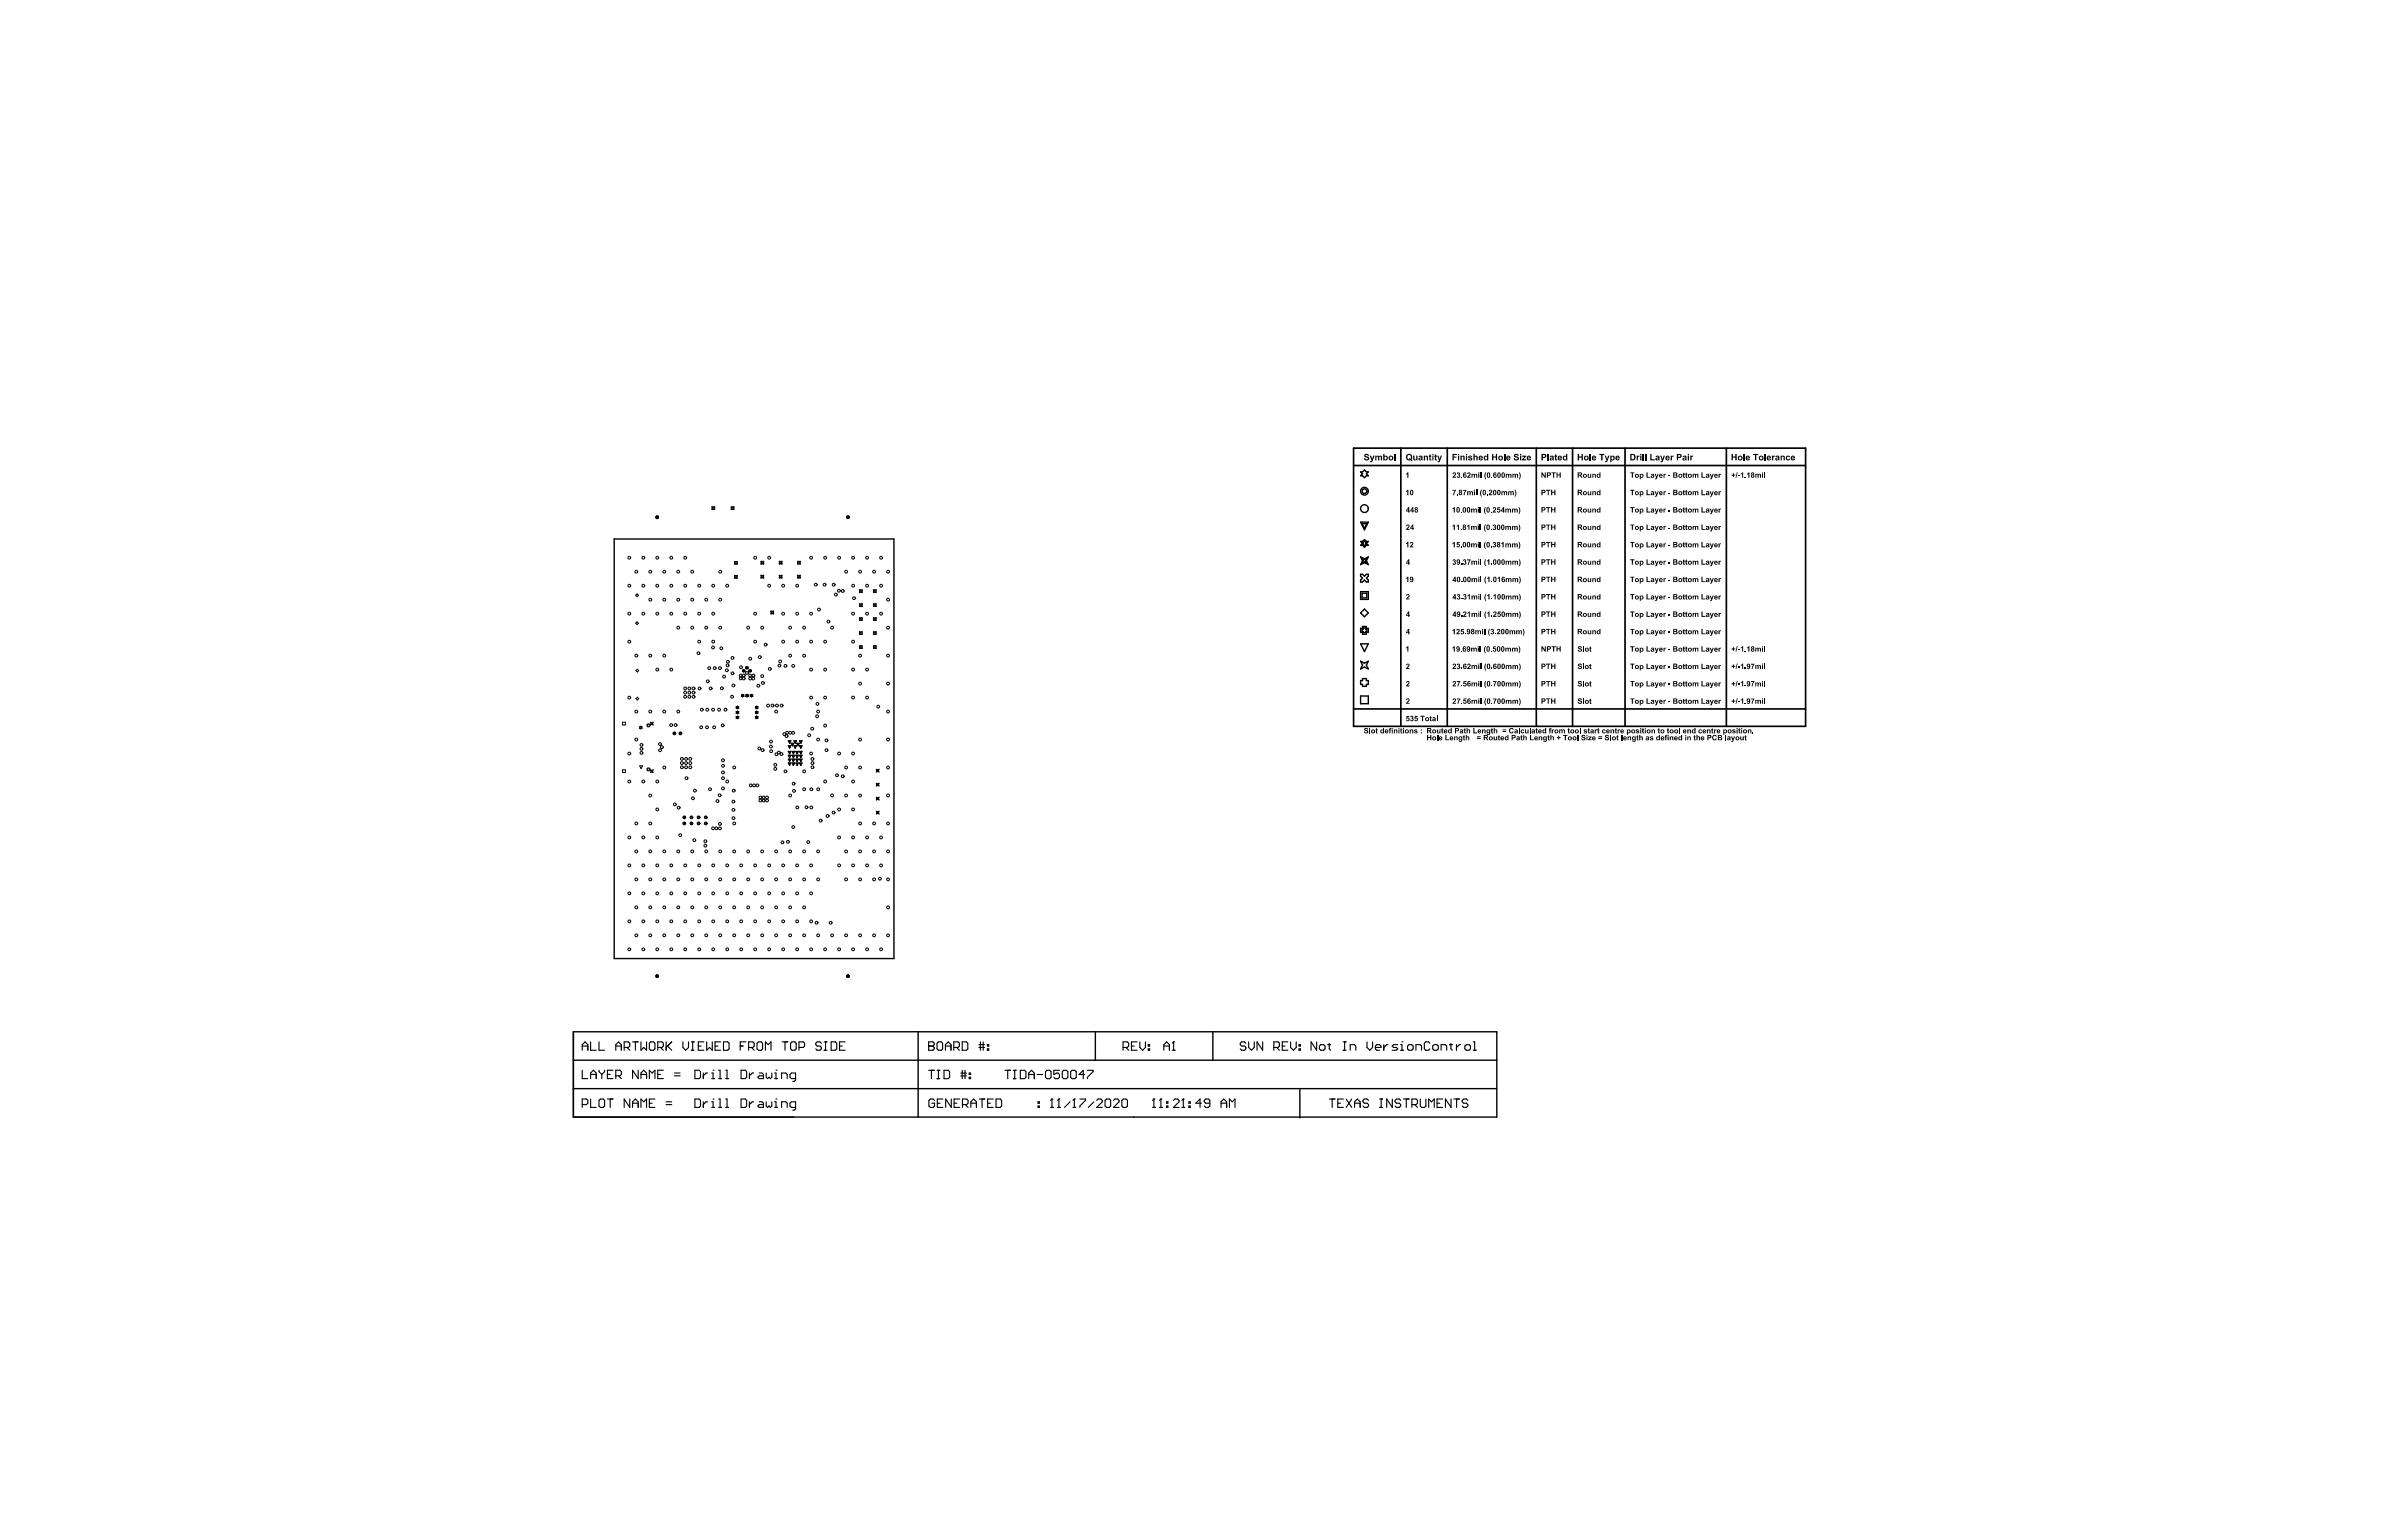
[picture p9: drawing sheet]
<svg xmlns="http://www.w3.org/2000/svg" width="432mm" height="279mm" viewBox="0 0 432 279" stroke-linecap="round" stroke-linejoin="round" font-family="sans-serif">
<g fill="none" stroke="#000" stroke-width=".25">
<path d="M111.3 97.7h50.8v76.1h-50.8zM246.6 98.2h.4l.3-.4 .4 .4h.3l-.3 .3 .3 .4h-.3l-.4 .3-.3-.3h-.4l.4-.4zM246.6 85.6h.4l.3-.4 .4 .4h.3l-.3 .3 .3 .4h-.3l-.4 .3-.3-.3h-.4l.4-.4zM246.6 94.7h1.4l-.7 1.4zM246.9 98.3h.2l.2-.2 .3 .2h.2l-.2 .2 .2 .2h-.2l-.3 .2-.2-.2h-.2l.2-.2zM246.9 95h.9l-.5 .8zM246.6 119.9l.7 .3 .7-.3-.3 .7 .3 .7-.7-.4-.7 .4 .4-.7zM246.6 104.1h.4l.3 .4 .4-.4h.3v.4l-.3 .3 .3 .4v.3h-.3l-.4-.3-.3 .3h-.4v-.3l.4-.4-.4-.3zM246.6 107.3h1.4v1.4h-1.4zM246.6 101l.7 .3 .7-.3-.3 .7 .3 .7-.7-.4-.7 .4 .4-.7zM246.6 116.7h1.4l-.7 1.4zM246.9 107.6h.9v.8h-.9z"/>
<path d="M246.9 101.3l.4 .2 .5-.2-.2 .4 .2 .4-.5-.2-.4 .2 .2-.4zM247 113.6h.7v.3h.3v.7h-.3v.4h-.7v-.4h-.4v-.7h.4zM247.1 113.9h.5v.2h.2v.4h-.2v.2h-.5v-.2h-.2v-.4h.2zM247.3 110.4l.7 .7-.7 .7-.7-.7zM246.6 126.2h1.4v1.4h-1.4zM247 123h.7v.4h.3v.7h-.3v.3h-.7v-.3h-.4v-.7h.4zM103.9 187.1v15.4h167.4v-15.4h-167.4v15.4M103.9 197.4h167.4M103.9 192.2h167.4M166.4 187.1v15.4M198.6 187.1v5.1M219.9 187.1v5.1"/>
<path d="M235.6 197.6v5.1"/>
<circle cx="247.3" cy="89.1" r=".7"/>
<circle cx="247.3" cy="92.2" r=".7"/>
<circle cx="247.3" cy="89.1" r=".42"/>
</g>
<g fill="none" stroke="#000" stroke-width=".2">
<path d="M105.5 189.7h1.1M105.5 190.4v-1l.6-.5 .5 .5v1M105.5 194.1v1.5h1.1M107.1 188.9v1.5h1M107.1 195.6v-1l.5-.5 .5 .5v1M107.1 199.3v1.5h1M107.1 194.8h1M108.6 188.9v1.5h1M108.6 199.5l.2-.2h.5l.3 .2v1l-.3 .3h-.5l-.2-.3zM108.6 194.1v.2l.5 .5M109.1 194.8v.8M109.6 194.1v.2l-.5 .5"/>
<path d="M110.1 199.3h1M110.1 194.8h.5M110.6 199.3v1.5M111.1 194.1h-1v1.5h1M111.6 189.7h1M111.6 195.1h.8l.2-.3v-.5l-.2-.2h-.8v1.5M111.6 190.4v-1l.5-.5 .5 .5v1M112.1 195.1l.5 .5M113.1 189.9h.8l.3-.2v-.5l-.3-.3h-.8v1.5M113.7 189.9l.5 .5M114.2 199.3v1.5l-1.1-1.5v1.5M114.7 188.9h1"/>
<path d="M115.2 188.9v1.5M115.7 194.1v1.5l-1-1.5v1.5M116.2 188.9v1.5l.5-.5 .5 .5v-1.5M116.2 195.6v-1l.5-.5 .5 .5v1M116.2 194.8h1M117.7 189.2l.3-.3h.5l.2 .3v1l-.2 .2h-.5l-.3-.2zM117.7 195.6v-1.5l.5 .5 .5-.5v1.5M118.7 199.3h-1v1.5h1M119.2 189.9h.8l.2-.2v-.5l-.2-.3h-.8v1.5M119.2 194.8h.5M119.7 189.9l.5 .5M120.2 194.1h-1v1.5h1"/>
<path d="M120.8 199.8h1M120.8 188.9v1.5M121 189.7l.8 .7M121.8 188.9l-1 1M122.3 195.1h1M122.3 194.6h1M123.8 188.9v1l.5 .5 .5-.5v-1M125.3 190.4h.5M125.3 188.9h.5M125.6 188.9v1.5M126 199.3h.7l.3 .2v1l-.3 .3h-.7zM126 194.1h.7l.3 .2v1l-.3 .3h-.7z"/>
<path d="M126.6 189.7h.5M127.5 194.6v1M127.5 199.8v1M127.6 188.9h-1v1.5h1M128.1 188.9v1.5l.5-.5 .5 .5v-1.5M128.3 199.8h-.3l-.5 .5M128.3 194.6h-.3l-.5 .5M129 199.8h.3v1M129 195.6h.5M129 194.6h.3v1M129.3 199.3h.1M129.3 194.1h.1"/>
<path d="M129.6 189.7h.5M130.3 199.3h.2v1.5M130.3 195.6h.5M130.3 194.1h.2v1.5M130.6 188.9h-1v1.5h1M131.1 188.9h.8l.3 .3v1l-.3 .2h-.8zM131.5 199.3h.3v1.5M131.5 195.6h.6M131.5 194.1h.3v1.5M134.2 189.7h.5M134.3 199.3h.8l.2 .2v1l-.2 .3h-.8zM134.3 194.1h.8l.2 .2v1l-.2 .3h-.8z"/>
<path d="M135.2 188.9h-1v1.5M135.7 189.9h.8l.2-.2v-.5l-.2-.3h-.8v1.5M135.9 194.6v1M135.9 199.8v1M136.2 189.9l.5 .5M136.6 199.8h-.2l-.5 .5M136.6 194.6h-.2l-.5 .5M137.5 188.9h.5l.2 .3v1l-.2 .2h-.5l-.3-.2v-1zM137.6 199.8h.5l.3 .2v.8h-.8l-.2-.3 .2-.2h.8M137.6 194.6h.5l.3 .2v.8h-.8l-.2-.3 .2-.2h.8M138.8 190.4v-1.5l.5 .5 .5-.5v1.5M138.9 199.8v.7l.3 .3 .2-.3 .3 .3 .2-.3v-.7"/>
<path d="M138.9 194.6v.7l.3 .3 .2-.3 .3 .3 .2-.3v-.7M140.4 199.8h.3v1M140.4 195.6h.5M140.4 194.6h.3v1M140.7 199.3h.1M140.7 194.1h.1M141.7 195.6v-1h.7l.3 .2v.8M141.8 188.9h1M142.3 188.9v1.5M143.3 189.2l.3-.3h.5l.2 .3v1l-.2 .2h-.5l-.3-.2zM144.2 195.6h-.7l-.3-.3v-.5l.3-.2h.7v1.2l-.2 .3h-.3M144.8 189.9h.8l.2-.2v-.5l-.2-.3h-.8v1.5"/>
<path d="M148.9 189.2l-.3-.3h-.5l-.2 .3v.2l.2 .3h.5l.3 .2v.3l-.3 .2h-.5l-.2-.2M149.4 190.4h.5M149.4 188.9h.5M149.7 188.9v1.5M150.7 188.9h.7l.3 .3v1l-.3 .2h-.7zM152.2 189.7h.5M153.2 188.9h-1v1.5h1M168.3 189.7h.1M168.3 189.7h.8M168.3 188.9h.8l.3 .3v.2l-.3 .3 .3 .2v.3l-.3 .2h-.8zM168.3 194.1h1.1M168.8 194.1v1.5"/>
<path d="M169.4 199.5l-.2-.2h-.6l-.2 .2v1l.2 .3h.6l.2-.3v-.5h-.5M169.9 189.2l.2-.3h.5l.3 .3v1l-.3 .2h-.5l-.2-.2zM169.9 194.1h.5M169.9 195.6h.5M170.1 194.1v1.5M170.9 199.3h-1v1.5h1M171.1 194.1h.8l.2 .2v1l-.2 .3h-.8zM171.4 189.7h1M171.4 190.4v-1l.5-.5 .5 .5v1M172.4 199.3v1.5l-1-1.5v1.5M172.9 189.9h.8l.2-.2v-.5l-.2-.3h-.8v1.5M173.4 189.9l.5 .5"/>
<path d="M174 199.3h-1v1.5h1M174.2 194.6h1M174.2 195.1h1M174.4 188.9h.8l.2 .3v1l-.2 .2h-.8zM174.4 194.1v1.5M174.9 194.1v1.5M175.7 194.6h.2v.2h-.2zM175.7 195.3h.2v.3h-.2zM177.5 189.9h1M177.5 189.4h1M177.5 199.3h1M177.7 188.9v1.5"/>
<path d="M178 199.3v1.5M178.2 188.9v1.5M179 189.4h.2v.3h-.2zM179 190.2h.2v.2h-.2zM180.1 199.3h-1.1v1.5h1.1M180.6 199.3h.7l.3 .2v1l-.3 .3h-.7zM182.2 194.1h1M182.7 194.1v1.5M183.7 194.1h.5M183.7 195.6h.5M183.9 194.1v1.5M185 194.1h.7l.3 .2v1l-.3 .3h-.7z"/>
<path d="M186.5 194.8h1M186.5 195.6v-1l.5-.5 .5 .5v1M188 194.8h1M188.2 199.8h.2v.2h-.2zM189.8 194.1h.5l.2 .2v1l-.2 .3h-.5l-.3-.3v-1zM190.7 199.3h.1M190.7 199.3v1.5M190.7 199.3l-.3 .2M192 199.3h.1M192 199.3v1.5M192 199.3l-.3 .2M192.1 194.1h-1.1v.7l.6-.2h.2l.3 .2v.5l-.3 .3h-.5l-.3-.3"/>
<path d="M192.8 194.1h.5l.3 .2v1l-.3 .3h-.5l-.2-.3v-1zM194 199.8l-1 1M194.3 194.1h.5l.3 .2v1l-.3 .3h-.5l-.2-.3v-1zM194.7 199.3h.1M194.7 199.3v1.5M194.7 199.3l-.2 .2M195.8 199.3h1v.2l-1 1v.3M196.6 194.8h-1l.8-.7v1.5M197.1 194.1h1v.2l-1 1v.3M198.3 199.8l-1 1M198.8 199.5l.3-.2h.5l.2 .2v.3l-1 1h1M200.3 199.5l.3-.2h.5l.2 .2v1l-.2 .3h-.5l-.3-.3z"/>
<path d="M201.8 199.5l.3-.2h.5l.3 .2v.3l-1.1 1h1.1M203.6 189.9h.7l.3-.2v-.5l-.3-.3h-.7v1.5M203.6 199.3h.5l.3 .2v1l-.3 .3h-.5l-.2-.3v-1zM204.1 189.9l.5 .5M205.1 189.7h.5M206.1 188.9h-1v1.5h1M206.6 188.9v1l.5 .5 .5-.5v-1M208.1 189.4h.3v.3h-.3zM208.1 190.2h.3v.2h-.3zM209.2 199.3h.1M209.2 199.3v1.5M209.2 199.3l-.3 .2"/>
<path d="M210.4 199.3h.1M210.4 199.3v1.5M210.4 199.3l-.2 .2M211 190.4v-1l.5-.5 .5 .5v1M211 189.7h1M211.5 199.8h.2v.2h-.2zM212.5 190.4h.5M212.7 199.5l.3-.2h.5l.2 .2v.3l-1 1h1M212.8 188.9h.1M212.8 188.9v1.5M212.8 188.9l-.3 .3M214.5 199.3h.1"/>
<path d="M214.5 199.3v1.5M214.5 199.3l-.3 .2M215.5 199.8h.3v.2h-.3zM225.8 189.2l-.2-.3h-.5l-.3 .3v.2l.3 .3h.5l.2 .2v.3l-.2 .2h-.5l-.3-.2M226.4 188.9v1l.5 .5 .5-.5v-1M228.9 188.9v1.5l-1-1.5v1.5M230.9 189.9h.8l.2-.2v-.5l-.2-.3h-.8v1.5M231.4 189.9l.5 .5M232.4 189.7h.5M233.5 188.9h-1.1v1.5h1.1M234 188.9v1l.5 .5 .5-.5v-1M235.5 189.4h.2v.3h-.2z"/>
<path d="M235.5 190.2h.2v.2h-.2zM238.7 188.9v1.5l-1-1.5v1.5M239.2 189.7l.2-.3h.5l.3 .3v.5l-.3 .2h-.5l-.2-.2zM240.7 189.4h.5M241 189.2v1l.2 .2M241 199.3h1M241.5 199.3v1.5M243.5 190.4h.5M243.5 188.9h.5M243.5 199.3h-1v1.5h1M243.7 188.9v1.5M244 199.3l1 1.5"/>
<path d="M244.8 190.4v-1h.7l.3 .3v.7M245 199.3l-1 1.5M247.8 188.9v1l.5 .5 .5-.5v-1M248.1 199.5l-.3-.2h-.5l-.2 .2v.3l.2 .2h.5l.3 .3v.2l-.3 .3h-.5l-.2-.3M249.3 189.9h1v-.2l-.2-.3h-.5l-.3 .3v.5l.3 .2h.5M250.1 199.3h.5M250.4 199.3v1.5M250.8 189.4v1M251.6 189.4h-.2l-.6 .5M252.4 199.3v1.5l-1-1.5v1.5M253.4 189.4h-.8l-.2 .3 .2 .2h.5l.3 .3-.3 .2h-.7M253.9 190.4h.5"/>
<path d="M253.9 189.4h.2v1M253.9 199.5l-.2-.2h-.5l-.3 .2v.3l.3 .2h.5l.2 .3v.2l-.2 .3h-.5l-.3-.3M254.1 188.9h.1M254.4 199.3h1M254.9 199.3v1.5M255.4 189.4h.5l.3 .3v.5l-.3 .2h-.5l-.2-.2v-.5zM256.7 190.4v-1h.7l.3 .3v.7M257.5 199.3v1.2l.2 .3h.5l.3-.3v-1.2M259.2 189.2l-.2-.3h-.6l-.2 .3v1l.2 .2h.6l.2-.2M259.7 189.7l.3-.3h.5l.2 .3v.5l-.2 .2h-.5l-.3-.2zM261.2 190.4v-1h.8l.3 .3v.7M261.5 199.3h-1v1.5h1"/>
<path d="M262.8 189.4h.5M263 189.2v1l.3 .2M263 199.3v1.5l-1-1.5v1.5M263.5 199.3h1.1M264 189.4v1M264.1 199.3v1.5M264.8 189.4h-.3l-.5 .5M265.8 189.4h.5l.3 .3v.5l-.3 .2h-.5l-.3-.2v-.5zM266.1 199.5l-.3-.2h-.5l-.2 .2v.3l.2 .2h.5l.3 .3v.2l-.3 .3h-.5l-.2-.3M267.1 190.4h.5M267.1 188.9h.2v1.5M105.5 200.3h.8l.3-.3v-.5l-.3-.2h-.8v1.5"/>
<path d="M114.7 200.8v-1l.5-.5 .5 .5v1M114.7 200h1M116.2 200.8v-1.5l.5 .5 .5-.5v1.5M117.7 200h.5M120.8 200.3h1M129 200.8h.5M130.3 200.8h.5M131.5 200.8h.6M140.4 200.8h.5M141.7 200.8v-1h.7l.3 .2v.8M144.2 200.8h-.7l-.3-.3v-.5l.3-.2h.7v1.2l-.2 .3h-.3M169.9 200h.5"/>
<path d="M173 200h.5M174.5 200.3h.7l.3-.3v-.5l-.3-.2h-.7v1.5M175 200.3l.5 .5M176 200h1M176 200.8v-1l.5-.5 .5 .5v1M179 200h.5M188.2 200.5h.2v.3h-.2zM190.4 200.8h.5M191.7 200.8h.5M194.5 200.8h.5M208.9 200.8h.5M210.2 200.8h.5"/>
<path d="M211.5 200.5h.2v.3h-.2zM214.2 200.8h.6M215.5 200.5h.3v.3h-.3zM217.8 200h-1l.7-.7v1.5M219.3 200h-.7l-.3-.2v-.3l.3-.2h.5l.2 .2v1l-.2 .3h-.5l-.3-.3M221.3 200.8v-1l.5-.5 .6 .5v1M221.3 200h1.1M222.9 200.8v-1.5l.5 .5 .5-.5v1.5M242.5 200h.5M245.5 200h1.1M245.5 200.8v-1l.6-.5 .5 .5v1M250.1 200.8h.5"/>
<path d="M255.9 200.3h.8l.3-.3v-.5l-.3-.2h-.8v1.5M256.4 200.3l.6 .5M259 200.8v-1.5l.5 .5 .5-.5v1.5M260.5 200h.5"/>
</g>
<g fill="none" stroke="#000" stroke-width=".18">
<path d="M119 93.5l.4 .2-.1 .3-.4-.1zM119 93.6l.3 .1-.1 .2h-.2zM129.1 91.9h.5v.5h-.5zM129.2 92h.3v.3h-.3zM132.5 91.9h.6v.5h-.6zM132.7 92h.3v.3h-.3zM153.6 93.7l.2-.1 .1 .3h-.3zM153.6 93.5l.4 .2-.2 .3-.3-.1zM115.5 112.7l.2 .3-.2 .3-.3-.3zM115.5 107.7l.2 .2-.2 .3-.3-.3zM133.1 104.3l.3 .2 .3-.2-.2 .3 .2 .2-.3-.1-.3 .1 .2-.2zM133.1 101.8l.3 .1 .3-.1-.2 .3 .2 .2-.3-.1-.3 .1 .2-.2z"/>
<path d="M137.9 104.3l.3 .1 .2-.1-.1 .3 .1 .2-.2-.1-.3 .1 .2-.2zM137.9 101.8l.3 .1 .2-.1-.1 .2 .1 .3-.2-.1-.3 .1 .2-.3zM139.7 110.8l.3 .1 .2-.1-.1 .3 .1 .2-.2-.1-.3 .1 .2-.2zM141.3 104.3l.2 .1 .3-.1-.2 .3 .2 .2-.3-.1-.2 .1 .1-.2zM141.3 101.8l.2 .1 .3-.1-.2 .2 .2 .3-.3-.1-.2 .1 .1-.3zM144.6 104.3l.2 .1 .3-.1-.1 .3 .1 .2-.3-.1-.2 .1 .1-.2zM144.6 101.8l.2 .1 .3-.1-.1 .2 .1 .3-.3-.1-.2 .1 .1-.3zM155.8 106.9l.2 .2 .3-.2-.1 .3 .1 .2-.3-.1-.2 .1 .1-.2zM155.8 117.1l.2 .1 .3-.1-.1 .2 .1 .3-.3-.1-.2 .1 .1-.3zM155.8 109.5l.2 .1 .3-.1-.1 .2 .1 .3-.3-.2-.2 .2 .1-.3zM155.8 112l.2 .1 .3-.1-.1 .3 .1 .2-.3-.1-.2 .1 .1-.2zM155.8 114.5l.2 .2 .3-.2-.1 .3 .1 .2-.3-.1-.2 .1 .1-.2z"/>
<path d="M158.3 117.1l.3 .1 .2-.1-.1 .2 .1 .3-.2-.1-.3 .1 .2-.3zM158.3 114.5l.3 .2 .2-.2-.1 .3 .1 .2-.2-.1-.3 .1 .2-.2zM158.3 112l.3 .1 .2-.1-.1 .3 .1 .2-.2-.1-.3 .1 .2-.2zM158.3 109.5l.3 .1 .2-.1-.1 .2 .1 .3-.2-.2-.3 .2 .2-.3zM158.3 106.9l.3 .2 .2-.2-.1 .3 .1 .2-.2-.1-.3 .1 .2-.2zM112.9 139.6h.5v.5h-.5zM112.9 130.9h.5v.6h-.5zM115.5 126.4l.3 .3-.3 .2-.2-.2zM115.5 121.3l.3 .3-.3 .3-.2-.3zM115.9 131.8l.3-.1 .2 .1-.1 .1 .1 .1-.2 .2-.3-.2 .1-.1zM116 138.9h.5l-.3 .5zM117.3 131.4l.4-.1 .1 .4-.4 .1z"/>
<path d="M117.3 139.4l.4-.1 .1 .3-.4 .2zM117.9 139.6l.3 .1 .2-.1-.1 .2 .1 .3-.2-.1-.3 .1 .1-.3zM117.9 130.9l.3 .2 .2-.2-.1 .3 .1 .3-.2-.2-.3 .2 .1-.3zM133.5 130h.3v.1l.1 .1-.2 .1-.3-.1 .2-.1M133.5 128.2h.3v.2h-.1l-.3-.3 .3-.1 .2 .1-.1 .2 .1 .1-.2 .1-.3-.1 .2-.1M133.5 129.1h.3v.1l.1 .1-.2 .1-.3-.1 .2-.1M133.8 130.1l.1-.2-.2-.1-.3 .1 .3 .3h.1M133.8 129.2l.1-.2-.2-.1-.3 .1 .3 .3h.1M134.5 126.1l-.1-.1 .2-.1 .3 .1-.1 .1 .1 .2-.3 .1-.2-.1 .2-.2h-.1h.3l-.2 .2-.1-.1M134.7 121.6l-.1-.1 .2-.1 .3 .1-.1 .1 .1 .2-.3 .1-.2-.1 .2-.2h-.1h.3l-.2 .2-.1-.1M135.1 121l.3-.2 .3 .2-.2 .1 .2 .1-.3 .1-.3-.1 .2-.1zM135.6 126.1l.1-.1-.3-.1-.2 .1 .1 .1-.1 .2 .2 .1 .3-.1-.2-.2h.1h-.3l.1 .2 .2-.1"/>
<path d="M135.8 121.6l-.1-.1 .3-.1 .2 .1-.1 .1 .1 .2-.2 .1-.3-.1 .2-.2h-.1h.3v.1h-.3M136.1 126.1l-.1-.1 .2-.1 .3 .1-.3 .3-.1-.1M136.4 126.1h-.3l-.1 .2 .2 .1 .3-.1-.1-.2M136.9 129l.3-.1 .2 .1-.1 .2 .1 .1-.2 .1-.3-.1 .1-.1zM136.9 129.9l.3-.1 .2 .1-.1 .2 .1 .1-.2 .1-.3-.1 .1-.1zM136.9 128.1l.3-.1 .2 .1-.1 .2 .1 .1-.2 .1-.3-.1 .1-.1zM137 129.1h.3v.2h-.1zM142.9 136.9h.5l-.3 .5zM142.9 138.3h.5l-.3 .5zM142.9 136.2h.5l-.3 .5zM142.9 137.6h.5l-.3 .5zM142.9 134.3h.5l-.3 .5z"/>
<path d="M142.9 135.2h.5l-.3 .5zM143 136.3h.3l-.2 .3zM143 137.7h.3l-.2 .3zM143 137h.3l-.2 .3zM143 138.4h.3l-.2 .3zM143 134.4h.3l-.2 .3zM143 135.3h.3l-.2 .3zM143.4 134.7h.5l-.3 .6zM143.5 134.8h.3l-.2 .4zM143.6 138.3h.5l-.3 .5zM143.6 136.9h.5l-.3 .5zM143.6 136.2h.5l-.3 .5z"/>
<path d="M143.6 137.6h.5l-.3 .5zM143.7 137.7h.3l-.2 .3zM143.7 138.4h.3l-.2 .3zM143.7 136.3h.3l-.2 .3zM143.7 137h.3l-.2 .3zM143.9 134.3h.5l-.2 .5zM143.9 135.2h.5l-.2 .5zM144 134.4h.3l-.1 .3zM144 135.3h.3l-.1 .3zM144.2 138.3h.5l-.2 .5zM144.2 136.9h.5l-.2 .5zM144.2 136.2h.5l-.2 .5z"/>
<path d="M144.2 137.6h.5l-.2 .5zM144.3 137.7h.3l-.1 .3zM144.3 136.3h.3l-.1 .3zM144.3 138.4h.3l-.1 .3zM144.3 137h.3l-.1 .3zM144.4 134.7h.5l-.2 .6zM144.5 134.8h.3l-.1 .4zM144.9 138.3h.5l-.2 .5zM144.9 134.3h.5l-.2 .5zM144.9 136.2h.5l-.2 .5zM144.9 136.9h.5l-.2 .5zM144.9 135.2h.5l-.2 .5z"/>
<path d="M144.9 137.6h.5l-.2 .5zM145 137.7h.3l-.1 .3zM145 138.4h.3l-.1 .3zM145 134.4h.3l-.1 .3zM145 136.3h.3l-.1 .3zM145 137h.3l-.1 .3zM145 135.3h.3l-.1 .3zM158.9 139.5l.2 .1 .3-.1-.2 .2 .2 .3-.3-.1-.2 .1 .1-.3zM159 139.6h.3v.3h-.3zM158.9 147.1l.2 .1 .3-.1-.2 .2 .2 .3-.3-.1-.2 .1 .1-.3zM158.9 144.5l.2 .2 .3-.2-.2 .3 .2 .3-.3-.2-.2 .2 .1-.3zM158.9 142l.2 .1 .3-.1-.2 .3 .2 .2-.3-.1-.2 .1 .1-.2z"/>
<path d="M159 147.2h.3v.3h-.3zM159 144.6h.3v.4h-.3zM159 142.1h.3v.3h-.3zM118.9 176.9l.4-.2 .1 .4-.4 .2zM119 176.8l.3 .1-.1 .2h-.2zM153.6 176.7l.4 .2-.2 .4-.3-.2zM153.6 176.8l.3 .1-.1 .2h-.2z"/>
<circle cx="114.1" cy="116.3" r=".25"/>
<circle cx="114.1" cy="101.1" r=".25"/>
<circle cx="114.1" cy="111.3" r=".25"/>
<circle cx="114.1" cy="106.2" r=".25"/>
<circle cx="115.3" cy="118.9" r=".25"/>
<circle cx="115.3" cy="103.7" r=".25"/>
<circle cx="116.6" cy="101.1" r=".25"/>
<circle cx="116.6" cy="111.3" r=".25"/>
<circle cx="116.6" cy="106.2" r=".25"/>
<circle cx="117.9" cy="108.7" r=".25"/>
<circle cx="117.9" cy="118.9" r=".25"/>
<circle cx="117.9" cy="103.7" r=".25"/>
<circle cx="119.1" cy="101.1" r=".25"/>
<circle cx="119.1" cy="111.3" r=".25"/>
<circle cx="119.1" cy="106.2" r=".25"/>
<circle cx="120.4" cy="108.7" r=".25"/>
<circle cx="120.4" cy="118.9" r=".25"/>
<circle cx="120.4" cy="103.7" r=".25"/>
<circle cx="121.7" cy="101.1" r=".25"/>
<circle cx="121.7" cy="111.3" r=".25"/>
<circle cx="121.7" cy="106.2" r=".25"/>
<circle cx="123" cy="108.7" r=".25"/>
<circle cx="123" cy="103.7" r=".25"/>
<circle cx="123" cy="113.8" r=".25"/>
<circle cx="124.2" cy="101.1" r=".25"/>
<circle cx="124.2" cy="111.3" r=".25"/>
<circle cx="124.2" cy="106.2" r=".25"/>
<circle cx="125.5" cy="108.7" r=".25"/>
<circle cx="125.5" cy="103.7" r=".25"/>
<circle cx="125.5" cy="113.8" r=".25"/>
<circle cx="126.6" cy="118.4" r=".25"/>
<circle cx="126.8" cy="116.3" r=".25"/>
<circle cx="126.8" cy="111.3" r=".25"/>
<circle cx="126.8" cy="106.2" r=".25"/>
<circle cx="128" cy="108.7" r=".25"/>
<circle cx="128" cy="113.8" r=".25"/>
<circle cx="129.3" cy="117.4" r=".25"/>
<circle cx="129.3" cy="116.3" r=".25"/>
<circle cx="129.3" cy="111.3" r=".25"/>
<circle cx="129.3" cy="106.2" r=".25"/>
<circle cx="130.6" cy="108.7" r=".25"/>
<circle cx="130.6" cy="103.7" r=".25"/>
<circle cx="130.6" cy="113.8" r=".25"/>
<circle cx="130.8" cy="117.5" r=".25"/>
<circle cx="131.8" cy="106.2" r=".25"/>
<circle cx="132" cy="120" r=".25"/>
<circle cx="132.8" cy="119.3" r=".25"/>
<circle cx="135.6" cy="113.8" r=".25"/>
<circle cx="136" cy="119.4" r=".25"/>
<circle cx="136.9" cy="116.3" r=".25"/>
<circle cx="136.9" cy="101.1" r=".25"/>
<circle cx="136.9" cy="111.3" r=".25"/>
<circle cx="137.7" cy="119.1" r=".25"/>
<circle cx="138.2" cy="113.8" r=".25"/>
<circle cx="138.8" cy="116.9" r=".25"/>
<circle cx="139.4" cy="101.1" r=".25"/>
<circle cx="139.4" cy="106.2" r=".25"/>
<circle cx="141.4" cy="119.9" r=".25"/>
<circle cx="142" cy="116.3" r=".25"/>
<circle cx="142" cy="111.3" r=".25"/>
<circle cx="142" cy="106.2" r=".25"/>
<circle cx="143.2" cy="118.9" r=".25"/>
<circle cx="143.2" cy="113.8" r=".25"/>
<circle cx="144.5" cy="116.3" r=".25"/>
<circle cx="144.5" cy="111.3" r=".25"/>
<circle cx="144.5" cy="106.2" r=".25"/>
<circle cx="145.8" cy="118.9" r=".25"/>
<circle cx="145.8" cy="113.8" r=".25"/>
<circle cx="147" cy="116.3" r=".25"/>
<circle cx="147" cy="101.1" r=".25"/>
<circle cx="147" cy="111.3" r=".25"/>
<circle cx="147.9" cy="106" r=".25"/>
<circle cx="148.5" cy="110.5" r=".25"/>
<circle cx="149.5" cy="106" r=".25"/>
<circle cx="149.6" cy="116.3" r=".25"/>
<circle cx="149.6" cy="101.1" r=".25"/>
<circle cx="150.2" cy="112.7" r=".25"/>
<circle cx="150.8" cy="113.8" r=".25"/>
<circle cx="151.1" cy="106" r=".25"/>
<circle cx="151.5" cy="107.8" r=".25"/>
<circle cx="152.1" cy="107.1" r=".25"/>
<circle cx="152.1" cy="101.1" r=".25"/>
<circle cx="152.8" cy="107.2" r=".25"/>
<circle cx="153.4" cy="103.7" r=".25"/>
<circle cx="154.6" cy="116.3" r=".25"/>
<circle cx="154.6" cy="101.1" r=".25"/>
<circle cx="154.6" cy="111.3" r=".25"/>
<circle cx="154.6" cy="106.2" r=".25"/>
<circle cx="154.8" cy="108.5" r=".25"/>
<circle cx="155.9" cy="118.9" r=".25"/>
<circle cx="155.9" cy="103.7" r=".25"/>
<circle cx="157.2" cy="101.1" r=".25"/>
<circle cx="157.2" cy="111.3" r=".25"/>
<circle cx="157.2" cy="106.2" r=".25"/>
<circle cx="158.5" cy="103.7" r=".25"/>
<circle cx="159.7" cy="101.1" r=".25"/>
<circle cx="159.7" cy="111.3" r=".25"/>
<circle cx="159.7" cy="106.2" r=".25"/>
<circle cx="161" cy="108.7" r=".25"/>
<circle cx="161" cy="118.9" r=".25"/>
<circle cx="161" cy="103.7" r=".25"/>
<circle cx="161" cy="113.8" r=".25"/>
<circle cx="114.1" cy="136.6" r=".25"/>
<circle cx="114.1" cy="126.5" r=".25"/>
<circle cx="115.3" cy="134.1" r=".25"/>
<circle cx="115.3" cy="129" r=".25"/>
<circle cx="116.3" cy="135.1" r=".25"/>
<circle cx="116.3" cy="135.8" r=".25"/>
<circle cx="116.3" cy="136.5" r=".25"/>
<circle cx="117.9" cy="129" r=".25"/>
<circle cx="119.1" cy="121.4" r=".25"/>
<circle cx="119.6" cy="134.9" r=".25"/>
<circle cx="119.6" cy="136" r=".25"/>
<circle cx="120" cy="135.5" r=".25"/>
<circle cx="120.4" cy="129" r=".25"/>
<circle cx="120.4" cy="139.2" r=".25"/>
<circle cx="121.7" cy="131.5" r=".25"/>
<circle cx="121.7" cy="121.4" r=".25"/>
<circle cx="122.2" cy="133" r=".25"/>
<circle cx="122.2" cy="133" r=".15"/>
<circle cx="122.5" cy="131.5" r=".25"/>
<circle cx="123" cy="129" r=".25"/>
<circle cx="123.3" cy="133" r=".15"/>
<circle cx="123.3" cy="133" r=".25"/>
<circle cx="123.6" cy="137.6" r=".25"/>
<circle cx="123.6" cy="138.4" r=".25"/>
<circle cx="123.6" cy="139.1" r=".25"/>
<circle cx="124.2" cy="124.8" r=".25"/>
<circle cx="124.2" cy="126.3" r=".25"/>
<circle cx="124.2" cy="125.6" r=".25"/>
<circle cx="124.4" cy="137.6" r=".25"/>
<circle cx="124.4" cy="138.4" r=".25"/>
<circle cx="124.4" cy="139.1" r=".25"/>
<circle cx="125" cy="124.8" r=".25"/>
<circle cx="125" cy="126.3" r=".25"/>
<circle cx="125" cy="125.6" r=".25"/>
<circle cx="125.1" cy="137.6" r=".25"/>
<circle cx="125.1" cy="138.4" r=".25"/>
<circle cx="125.1" cy="139.1" r=".25"/>
<circle cx="125.7" cy="124.8" r=".25"/>
<circle cx="125.7" cy="126.3" r=".25"/>
<circle cx="125.7" cy="125.6" r=".25"/>
<circle cx="126.8" cy="124.8" r=".25"/>
<circle cx="127.1" cy="131.9" r=".25"/>
<circle cx="127.2" cy="128.7" r=".25"/>
<circle cx="128.2" cy="131.9" r=".25"/>
<circle cx="128.2" cy="128.7" r=".25"/>
<circle cx="128.3" cy="123.5" r=".25"/>
<circle cx="128.6" cy="121.1" r=".25"/>
<circle cx="128.8" cy="124.8" r=".25"/>
<circle cx="129.3" cy="128.7" r=".25"/>
<circle cx="129.5" cy="131.9" r=".25"/>
<circle cx="129.6" cy="121.1" r=".25"/>
<circle cx="130.4" cy="128.7" r=".25"/>
<circle cx="130.5" cy="121.1" r=".25"/>
<circle cx="130.8" cy="124.8" r=".25"/>
<circle cx="131" cy="131.5" r=".25"/>
<circle cx="131.1" cy="137.9" r=".25"/>
<circle cx="131.1" cy="138.9" r=".25"/>
<circle cx="131.3" cy="122.7" r=".25"/>
<circle cx="131.5" cy="128.7" r=".25"/>
<circle cx="131.8" cy="121.5" r=".25"/>
<circle cx="131.9" cy="120.6" r=".25"/>
<circle cx="132.7" cy="126.3" r=".25"/>
<circle cx="132.8" cy="122.1" r=".25"/>
<circle cx="133" cy="124.3" r=".25"/>
<circle cx="133.1" cy="139.2" r=".25"/>
<circle cx="134.3" cy="122.5" r=".25"/>
<circle cx="134.3" cy="123" r=".25"/>
<circle cx="134.3" cy="121" r=".25"/>
<circle cx="134.8" cy="123" r=".25"/>
<circle cx="134.8" cy="122.5" r=".25"/>
<circle cx="135.4" cy="121.1" r=".16"/>
<circle cx="135.4" cy="122" r=".25"/>
<circle cx="136" cy="122.5" r=".25"/>
<circle cx="136" cy="123" r=".25"/>
<circle cx="136.5" cy="123" r=".25"/>
<circle cx="136.6" cy="122.5" r=".25"/>
<circle cx="137.2" cy="128.3" r=".16"/>
<circle cx="137.2" cy="130.1" r=".16"/>
<circle cx="137.5" cy="124.3" r=".25"/>
<circle cx="137.6" cy="135.7" r=".25"/>
<circle cx="138.2" cy="122.6" r=".25"/>
<circle cx="138.2" cy="136" r=".25"/>
<circle cx="138.3" cy="123.8" r=".25"/>
<circle cx="139.2" cy="127.9" r=".25"/>
<circle cx="139.5" cy="121.3" r=".25"/>
<circle cx="139.7" cy="135.4" r=".25"/>
<circle cx="139.8" cy="134.5" r=".25"/>
<circle cx="139.8" cy="136.2" r=".25"/>
<circle cx="140" cy="127.9" r=".25"/>
<circle cx="140.5" cy="139.4" r=".25"/>
<circle cx="140.5" cy="138.7" r=".25"/>
<circle cx="140.7" cy="129" r=".25"/>
<circle cx="140.7" cy="136.8" r=".25"/>
<circle cx="140.8" cy="127.9" r=".25"/>
<circle cx="141.2" cy="136.5" r=".25"/>
<circle cx="141.3" cy="120.7" r=".25"/>
<circle cx="141.7" cy="136.7" r=".25"/>
<circle cx="141.7" cy="127.9" r=".25"/>
<circle cx="142.2" cy="133.1" r=".25"/>
<circle cx="142.4" cy="120.7" r=".25"/>
<circle cx="142.4" cy="139.9" r=".25"/>
<circle cx="142.6" cy="133.5" r=".25"/>
<circle cx="142.7" cy="132.9" r=".25"/>
<circle cx="143.2" cy="132.9" r=".25"/>
<circle cx="143.8" cy="120.7" r=".25"/>
<circle cx="143.8" cy="132.9" r=".25"/>
<circle cx="145.8" cy="139.9" r=".25"/>
<circle cx="146.7" cy="133.3" r=".25"/>
<circle cx="147" cy="136.6" r=".25"/>
<circle cx="147" cy="126.5" r=".25"/>
<circle cx="147" cy="121.4" r=".25"/>
<circle cx="147.2" cy="132.1" r=".25"/>
<circle cx="147.3" cy="138.4" r=".25"/>
<circle cx="147.3" cy="137.6" r=".25"/>
<circle cx="147.3" cy="139.1" r=".25"/>
<circle cx="148.1" cy="129.9" r=".25"/>
<circle cx="148.2" cy="127.6" r=".25"/>
<circle cx="148.3" cy="134.1" r=".25"/>
<circle cx="148.3" cy="129" r=".25"/>
<circle cx="149.6" cy="131.6" r=".25"/>
<circle cx="149.6" cy="126.5" r=".25"/>
<circle cx="149.6" cy="121.4" r=".25"/>
<circle cx="149.8" cy="136" r=".25"/>
<circle cx="149.8" cy="134.2" r=".25"/>
<circle cx="152.1" cy="136.6" r=".25"/>
<circle cx="153.4" cy="139.2" r=".25"/>
<circle cx="154.6" cy="136.6" r=".25"/>
<circle cx="154.6" cy="126.5" r=".25"/>
<circle cx="154.6" cy="121.4" r=".25"/>
<circle cx="155.9" cy="123.9" r=".25"/>
<circle cx="155.9" cy="134.1" r=".25"/>
<circle cx="155.9" cy="139.2" r=".25"/>
<circle cx="157.2" cy="126.5" r=".25"/>
<circle cx="157.2" cy="121.4" r=".25"/>
<circle cx="159.2" cy="128.1" r=".25"/>
<circle cx="161" cy="123.9" r=".25"/>
<circle cx="161" cy="134.1" r=".25"/>
<circle cx="161" cy="129" r=".25"/>
<circle cx="161" cy="139.2" r=".25"/>
<circle cx="114.1" cy="141.7" r=".25"/>
<circle cx="114.1" cy="156.9" r=".25"/>
<circle cx="114.1" cy="151.8" r=".25"/>
<circle cx="115.3" cy="149.3" r=".25"/>
<circle cx="115.3" cy="159.4" r=".25"/>
<circle cx="115.3" cy="154.4" r=".25"/>
<circle cx="116.6" cy="141.7" r=".25"/>
<circle cx="116.6" cy="156.9" r=".25"/>
<circle cx="116.6" cy="151.8" r=".25"/>
<circle cx="117.9" cy="149.3" r=".25"/>
<circle cx="117.9" cy="159.4" r=".25"/>
<circle cx="117.9" cy="144.2" r=".25"/>
<circle cx="117.9" cy="154.4" r=".25"/>
<circle cx="119.1" cy="141.7" r=".25"/>
<circle cx="119.1" cy="156.9" r=".25"/>
<circle cx="119.1" cy="151.8" r=".25"/>
<circle cx="119.1" cy="146.8" r=".25"/>
<circle cx="120.4" cy="159.4" r=".25"/>
<circle cx="120.4" cy="154.4" r=".25"/>
<circle cx="121.7" cy="156.9" r=".25"/>
<circle cx="122.3" cy="145.8" r=".25"/>
<circle cx="123" cy="159.4" r=".25"/>
<circle cx="123" cy="154.4" r=".25"/>
<circle cx="123" cy="146.4" r=".25"/>
<circle cx="123.3" cy="151.4" r=".25"/>
<circle cx="124" cy="149.3" r=".25"/>
<circle cx="124" cy="148.2" r=".25"/>
<circle cx="124" cy="148.2" r=".15"/>
<circle cx="124" cy="149.3" r=".15"/>
<circle cx="124.2" cy="156.9" r=".25"/>
<circle cx="124.4" cy="141.1" r=".25"/>
<circle cx="125.3" cy="149.3" r=".25"/>
<circle cx="125.3" cy="148.2" r=".25"/>
<circle cx="125.3" cy="148.2" r=".15"/>
<circle cx="125.3" cy="149.3" r=".15"/>
<circle cx="125.5" cy="159.4" r=".25"/>
<circle cx="125.5" cy="154.4" r=".25"/>
<circle cx="125.6" cy="144.7" r=".25"/>
<circle cx="125.9" cy="152.3" r=".25"/>
<circle cx="126" cy="143.4" r=".25"/>
<circle cx="126.6" cy="149.3" r=".25"/>
<circle cx="126.6" cy="148.2" r=".25"/>
<circle cx="126.6" cy="148.2" r=".15"/>
<circle cx="126.6" cy="149.3" r=".15"/>
<circle cx="126.8" cy="156.9" r=".25"/>
<circle cx="127.9" cy="153.3" r=".25"/>
<circle cx="127.9" cy="152.5" r=".25"/>
<circle cx="127.9" cy="148.2" r=".15"/>
<circle cx="127.9" cy="149.3" r=".15"/>
<circle cx="127.9" cy="149.3" r=".25"/>
<circle cx="127.9" cy="148.2" r=".25"/>
<circle cx="128" cy="159.4" r=".25"/>
<circle cx="128" cy="154.4" r=".25"/>
<circle cx="128.7" cy="143.1" r=".25"/>
<circle cx="129.3" cy="150.2" r=".25"/>
<circle cx="129.3" cy="156.9" r=".25"/>
<circle cx="129.9" cy="150.2" r=".25"/>
<circle cx="130.1" cy="145.2" r=".25"/>
<circle cx="130.5" cy="144.2" r=".25"/>
<circle cx="130.5" cy="150.2" r=".25"/>
<circle cx="130.5" cy="149.4" r=".25"/>
<circle cx="130.6" cy="159.4" r=".25"/>
<circle cx="130.6" cy="154.4" r=".25"/>
<circle cx="131.1" cy="140.1" r=".25"/>
<circle cx="131.1" cy="143" r=".25"/>
<circle cx="131.1" cy="141.1" r=".25"/>
<circle cx="131.8" cy="141.7" r=".25"/>
<circle cx="131.8" cy="156.9" r=".25"/>
<circle cx="133" cy="145.3" r=".25"/>
<circle cx="133" cy="146.8" r=".25"/>
<circle cx="133" cy="148.3" r=".25"/>
<circle cx="133" cy="143.4" r=".25"/>
<circle cx="133.1" cy="149.3" r=".25"/>
<circle cx="133.1" cy="159.4" r=".25"/>
<circle cx="133.1" cy="154.4" r=".25"/>
<circle cx="134.4" cy="156.9" r=".25"/>
<circle cx="135.6" cy="159.4" r=".25"/>
<circle cx="135.6" cy="154.4" r=".25"/>
<circle cx="136.1" cy="142.4" r=".25"/>
<circle cx="136.7" cy="142.4" r=".25"/>
<circle cx="136.9" cy="156.9" r=".25"/>
<circle cx="137.3" cy="142.4" r=".25"/>
<circle cx="137.8" cy="144.6" r=".25"/>
<circle cx="137.8" cy="145.1" r=".25"/>
<circle cx="138.2" cy="159.4" r=".25"/>
<circle cx="138.2" cy="154.4" r=".25"/>
<circle cx="138.4" cy="144.6" r=".25"/>
<circle cx="138.4" cy="145.1" r=".25"/>
<circle cx="139" cy="144.6" r=".25"/>
<circle cx="139" cy="145.1" r=".25"/>
<circle cx="139.4" cy="156.9" r=".25"/>
<circle cx="140.7" cy="159.4" r=".25"/>
<circle cx="140.7" cy="154.4" r=".25"/>
<circle cx="141.8" cy="152.7" r=".25"/>
<circle cx="142" cy="156.9" r=".25"/>
<circle cx="142.8" cy="152.6" r=".25"/>
<circle cx="143.2" cy="159.4" r=".25"/>
<circle cx="143.2" cy="144.2" r=".25"/>
<circle cx="143.2" cy="154.4" r=".25"/>
<circle cx="143.8" cy="150" r=".25"/>
<circle cx="143.9" cy="142.1" r=".25"/>
<circle cx="143.9" cy="143.4" r=".25"/>
<circle cx="144.5" cy="156.9" r=".25"/>
<circle cx="144.5" cy="146.4" r=".25"/>
<circle cx="145.8" cy="159.4" r=".25"/>
<circle cx="145.8" cy="154.4" r=".25"/>
<circle cx="145.8" cy="143.1" r=".25"/>
<circle cx="146.2" cy="146.4" r=".25"/>
<circle cx="146.5" cy="152.7" r=".25"/>
<circle cx="147" cy="156.9" r=".25"/>
<circle cx="147.1" cy="146.4" r=".25"/>
<circle cx="147.1" cy="143.1" r=".25"/>
<circle cx="148.3" cy="159.4" r=".25"/>
<circle cx="148.3" cy="154.4" r=".25"/>
<circle cx="148.3" cy="143.1" r=".25"/>
<circle cx="148.8" cy="148.8" r=".25"/>
<circle cx="149.6" cy="141.7" r=".25"/>
<circle cx="150" cy="147.9" r=".25"/>
<circle cx="150.8" cy="144.2" r=".25"/>
<circle cx="151.1" cy="147.3" r=".25"/>
<circle cx="151.7" cy="140.6" r=".25"/>
<circle cx="152.1" cy="156.9" r=".25"/>
<circle cx="152.1" cy="151.8" r=".25"/>
<circle cx="152.1" cy="146.8" r=".25"/>
<circle cx="152.8" cy="140.8" r=".25"/>
<circle cx="153.4" cy="159.4" r=".25"/>
<circle cx="153.4" cy="144.2" r=".25"/>
<circle cx="153.4" cy="154.4" r=".25"/>
<circle cx="154.6" cy="141.7" r=".25"/>
<circle cx="154.6" cy="156.9" r=".25"/>
<circle cx="154.6" cy="151.8" r=".25"/>
<circle cx="154.6" cy="146.8" r=".25"/>
<circle cx="155.9" cy="149.3" r=".25"/>
<circle cx="155.9" cy="159.4" r=".25"/>
<circle cx="155.9" cy="144.2" r=".25"/>
<circle cx="155.9" cy="154.4" r=".25"/>
<circle cx="157.2" cy="156.9" r=".25"/>
<circle cx="157.2" cy="151.8" r=".25"/>
<circle cx="158.5" cy="149.3" r=".25"/>
<circle cx="158.5" cy="159.4" r=".25"/>
<circle cx="158.5" cy="154.4" r=".25"/>
<circle cx="159.5" cy="159.3" r=".25"/>
<circle cx="159.7" cy="156.9" r=".25"/>
<circle cx="159.7" cy="151.8" r=".25"/>
<circle cx="161" cy="149.3" r=".25"/>
<circle cx="161" cy="159.4" r=".25"/>
<circle cx="161" cy="144.2" r=".25"/>
<circle cx="161" cy="154.4" r=".25"/>
<circle cx="114.1" cy="172.1" r=".25"/>
<circle cx="114.1" cy="167.1" r=".25"/>
<circle cx="114.1" cy="162" r=".25"/>
<circle cx="115.3" cy="164.5" r=".25"/>
<circle cx="115.3" cy="169.6" r=".25"/>
<circle cx="116.6" cy="172.1" r=".25"/>
<circle cx="116.6" cy="167.1" r=".25"/>
<circle cx="116.6" cy="162" r=".25"/>
<circle cx="117.9" cy="164.5" r=".25"/>
<circle cx="117.9" cy="169.6" r=".25"/>
<circle cx="119.1" cy="167.1" r=".25"/>
<circle cx="119.1" cy="172.1" r=".25"/>
<circle cx="119.1" cy="162" r=".25"/>
<circle cx="120.4" cy="164.5" r=".25"/>
<circle cx="120.4" cy="169.6" r=".25"/>
<circle cx="121.7" cy="172.1" r=".25"/>
<circle cx="121.7" cy="167.1" r=".25"/>
<circle cx="121.7" cy="162" r=".25"/>
<circle cx="123" cy="164.5" r=".25"/>
<circle cx="123" cy="169.6" r=".25"/>
<circle cx="124.2" cy="172.1" r=".25"/>
<circle cx="124.2" cy="167.1" r=".25"/>
<circle cx="124.2" cy="162" r=".25"/>
<circle cx="125.5" cy="164.5" r=".25"/>
<circle cx="125.5" cy="169.6" r=".25"/>
<circle cx="126.8" cy="172.1" r=".25"/>
<circle cx="126.8" cy="167.1" r=".25"/>
<circle cx="126.8" cy="162" r=".25"/>
<circle cx="128" cy="164.5" r=".25"/>
<circle cx="128" cy="169.6" r=".25"/>
<circle cx="129.3" cy="172.1" r=".25"/>
<circle cx="129.3" cy="167.1" r=".25"/>
<circle cx="129.3" cy="162" r=".25"/>
<circle cx="130.6" cy="164.5" r=".25"/>
<circle cx="130.6" cy="169.6" r=".25"/>
<circle cx="131.8" cy="172.1" r=".25"/>
<circle cx="131.8" cy="167.1" r=".25"/>
<circle cx="131.8" cy="162" r=".25"/>
<circle cx="133.1" cy="164.5" r=".25"/>
<circle cx="133.1" cy="169.6" r=".25"/>
<circle cx="134.4" cy="167.1" r=".25"/>
<circle cx="134.4" cy="172.1" r=".25"/>
<circle cx="134.4" cy="162" r=".25"/>
<circle cx="135.6" cy="164.5" r=".25"/>
<circle cx="135.6" cy="169.6" r=".25"/>
<circle cx="136.9" cy="167.1" r=".25"/>
<circle cx="136.9" cy="172.1" r=".25"/>
<circle cx="136.9" cy="162" r=".25"/>
<circle cx="138.2" cy="164.5" r=".25"/>
<circle cx="138.2" cy="169.6" r=".25"/>
<circle cx="139.4" cy="172.1" r=".25"/>
<circle cx="139.4" cy="167.1" r=".25"/>
<circle cx="139.4" cy="162" r=".25"/>
<circle cx="140.7" cy="164.5" r=".25"/>
<circle cx="140.7" cy="169.6" r=".25"/>
<circle cx="142" cy="172.1" r=".25"/>
<circle cx="142" cy="167.1" r=".25"/>
<circle cx="142" cy="162" r=".25"/>
<circle cx="143.2" cy="164.5" r=".25"/>
<circle cx="143.2" cy="169.6" r=".25"/>
<circle cx="144.5" cy="172.1" r=".25"/>
<circle cx="144.5" cy="167.1" r=".25"/>
<circle cx="144.5" cy="162" r=".25"/>
<circle cx="145.8" cy="164.5" r=".25"/>
<circle cx="145.8" cy="169.6" r=".25"/>
<circle cx="147" cy="167.1" r=".25"/>
<circle cx="147" cy="172.1" r=".25"/>
<circle cx="147" cy="162" r=".25"/>
<circle cx="148" cy="167.3" r=".25"/>
<circle cx="148.3" cy="169.6" r=".25"/>
<circle cx="149.6" cy="172.1" r=".25"/>
<circle cx="150.6" cy="167.3" r=".25"/>
<circle cx="150.8" cy="169.6" r=".25"/>
<circle cx="152.1" cy="172.1" r=".25"/>
<circle cx="153.4" cy="169.6" r=".25"/>
<circle cx="154.6" cy="172.1" r=".25"/>
<circle cx="155.9" cy="169.6" r=".25"/>
<circle cx="157.2" cy="172.1" r=".25"/>
<circle cx="158.5" cy="169.6" r=".25"/>
<circle cx="159.7" cy="172.1" r=".25"/>
<circle cx="161" cy="164.5" r=".25"/>
<circle cx="161" cy="169.6" r=".25"/>
</g>
<path d="M245.4 81.3h81.9v50.4h-81.9zM245.4 84.4h81.9M253.9 81.3v50.4M262.4 81.3v50.4M278.5 81.3v50.4M285.1 81.3v50.4M294.6 81.3v50.4M312.9 81.3v50.4M245.4 128.5h81.9" fill="none" stroke="#000" stroke-width=".3"/>
<g fill="#000">
<path d="M247.3 82.4l.3-.1 .5 .1 .1 .2-.4-.1h-.3l.1 .2 .6 .2v.3l-.1 .2-.4 .1-.4-.1-.1-.3h.3l.2 .2 .3-.1-.1-.2-.5-.2zM248.3 82.6h.2l.2 .6 .2-.6h.3l-.4 1.1-.3 .1h-.1l-.1-.2 .3-.1zM249.3 82.6h.2v.1l.2-.1 .3 .1 .4-.1 .1 .2v.7h-.2v-.7l-.3 .1v.6h-.2v-.5a.16 .16 0 0 0-.2-.2 .16 .16 0 0 0-.1 .2v.5h-.2zM252.8 82.3h.2v1.2h-.2zM255 95.2l.3-.1 .2 .1v.3l-.3 .4h.3v.2h-.6l.4-.7v-.1l-.4 .1zM254.9 85.9l.4-.2v.9h-.2v-.7l-.2 .2zM254.9 98.5l.4-.2v.9h-.2v-.7l-.2 .2zM254.9 89l.4-.2v1h-.2v-.7l-.2 .1zM255.7 98.3h.3l.2 .1v.3l-.4 .4h.4v.1h-.6l.4-.6-.1-.2-.3 .1zM256.2 82.6h.2l.1 .7 .2-.1v-.6h.3v.9h-.2v-.2l-.3 .2-.3-.1zM258.1 82.6h.2v.1l.2-.1 .3 .1 .1 .8h-.3v-.7l-.3 .1v.6h-.2zM259.1 82.5l.2-.2v.3h.2v.2h-.2v.4l.2 .3-.4-.1v-.6h-.1z"/>
<path d="M260.1 82.5l.2-.2v.3h.2v.2h-.2v.5h.2v.2l-.4-.1v-.6h-.1zM260.5 82.6h.3l.2 .6 .2-.6h.2l-.4 1.1-.2 .1h-.2v-.2h.2v-.1zM263.4 85.7h.4l.1 .1v.2l-.3 .4h.3v.2h-.6l.5-.6-.1-.2-.4 .1zM263.3 95.3l.4-.2v1h-.2v-.7l-.2 .1zM263.3 98.5l.4-.2v.9h-.2v-.7l-.2 .2zM263.3 92.2l.4-.3v1h-.2v-.7l-.2 .2zM263.3 88.8h.6l-.3 1h-.2v-.2l.3-.6h-.4zM263.3 82.3h.8v.2h-.6v.3h.5v.2h-.5v.5h-.2zM264.1 89.6h.2v.2h-.2zM264.2 85.7h.3l.2 .1-.2 .3 .2 .3-.2 .2-.4-.1v-.1l.1-.1 .1 .2 .2-.1v-.2h-.2l.2-.4-.4 .1zM264.1 95.3l.4-.2v1h-.2v-.7l-.2 .1zM264.1 98.3h.5v.2h-.3l-.1 .1 .4 .1v.4l-.4 .1-.2-.2h.2a.16 .16 0 0 0 .2 0 .16 .16 0 0 0 0-.2 .16 .16 0 0 0-.2 0h-.2z"/>
<path d="M264.8 95.9h.2v.2h-.2zM264.8 99h.2v.2h-.2zM264.8 92.8h.2v.1h-.2zM264.9 86.4h.1v.2h-.1zM264.7 82.6h.2v.1l.2-.1 .3 .1 .1 .8h-.2l-.1-.7-.2 .1v.6h-.3zM265.2 88.8h.6l-.3 1h-.2l.3-.8h-.4zM266.1 85.7l.4 .1 .1 .2-.4 .4h.4v.2h-.7l.5-.6a.14 .14 0 0 0-.1-.2 .14 .14 0 0 0-.2 .2l-.1-.1zM265.9 95.3l.5-.2v1h-.2v-.7l-.3 .1zM266.2 82.7l.4-.1 .3 .2h-.6l.5 .2v.4l-.3 .1-.4-.2v-.1h.2l.1 .1h.3l-.1-.1-.4-.2zM266 89.1l.1 .1 .2-.1 .3 .1 .3-.1 .1 .7h-.2v-.6l-.2 .1v.5h-.2l-.1-.6-.1 .1v.5h-.2zM267.1 82.3h.2v.4l.2-.1 .3 .1 .1 .8h-.3v-.5a.17 .17 0 0 0-.1-.2 .17 .17 0 0 0-.2 .2v.5h-.2zM266.7 95.4l.1 .1 .2-.1h.7v.7h-.2v-.6l-.2 .1v.5h-.2l-.1-.6-.1 .1v.5h-.2z"/>
<path d="M266.7 98.5h.4l.2 .1 .3-.1 .1 .7h-.2v-.5h-.2v.5h-.2v-.5h-.2v.5h-.2zM266.7 92.2l.1 .1 .3-.1 .2 .1 .3-.1 .1 .7h-.2v-.5a.15 .15 0 0 0-.2 0 .15 .15 0 0 0 0 .2v.3h-.2v-.5h-.1l-.1 .5h-.2zM266.7 85.9l.2 .1 .2-.1 .6 .1 .1 .6h-.2l-.1-.6-.1 .2v.4h-.2l-.1-.6-.1 .1-.1 .5h-.2zM267.6 88.8h.2v1h-.2zM268.3 95.1h.2v1h-.2zM268.3 98.3h.2v.9h-.2zM268.3 91.9h.2v1h-.2zM268.3 85.7h.2v.9h-.2zM268.5 88.8h.1l-.1 .6 .1 .7h-.1l-.2-.6zM269.2 95.1h.1l-.1 .5 .1 .8h-.1l-.2-.5zM269.2 98.2h.1l-.1 .6 .1 .7h-.1l-.2-.5zM269.2 91.9h.1l-.1 .6 .1 .7h-.1l-.2-.5z"/>
<path d="M269.3 85.6h.1l-.1 .5 .1 .8-.2-.1-.1-.4zM269.5 89.6h.2v.2h-.2zM270 88.8l.5 .1v.3l-.4 .4h.4v.2h-.7l.5-.7-.1-.1-.3 .1zM270.2 95.9h.2v.2h-.2zM270.2 99h.2v.2h-.2zM270.2 92.8h.2v.1h-.2zM270.3 86.4h.2v.2h-.2zM270.7 95.2l.3-.1 .1 .1 .1 .2-.2 .2 .2 .1-.1 .3-.3 .1-.2-.1v-.2h.2l.1 .2 .1-.2v-.2h-.2l.2-.3-.4 .1zM270.6 98.4l.2-.1 .3 .1 .1 .2-.2 .1 .2 .3-.1 .2-.5-.1v-.1l.2 .1 .2-.1v-.2h-.2l.2-.3h-.4zM270.7 92l.3-.1 .2 .2v.3l-.4 .4h.4v.1h-.6l.4-.6-.1-.2-.3 .1zM270.5 82.3h.2v.5h.5v-.5h.2v1.2h-.2v-.5h-.5v.5h-.2zM271.5 92h.4v.1h-.3v.2l.3 .1v.4l-.3 .2-.3-.3h.2a.16 .16 0 0 0 .3 0 .16 .16 0 0 0-.1-.2 .16 .16 0 0 0-.2 0h-.1z"/>
<path d="M272.1 98.5l.5-.2v.9h-.2v-.7l-.3 .2zM272.6 82.3h.3v1.2h-.3zM272.2 89.1l.2 .1 .1-.1 .3 .1 .3-.1 .1 .7h-.2v-.6l-.2 .1v.5h-.2v-.6l-.2 .1v.5h-.2zM272.9 95.4l.2 .1 .1-.1h.7v.7h-.2l-.1-.6-.1 .1v.5h-.2l-.1-.6-.1 .1v.5h-.2zM272.9 98.5h.4l.2 .1 .3-.1 .1 .7h-.2v-.5l-.2 .1v.4h-.2v-.5h-.2v.5h-.2zM272.9 92.2l.2 .1 .1-.1 .3 .1 .3-.1 .1 .7h-.2v-.5a.15 .15 0 0 0-.2 0 .15 .15 0 0 0 0 .2v.3h-.2v-.5h-.2v.5h-.2zM273 85.9l.1 .1 .8-.1 .1 .7h-.2l-.1-.6-.1 .1v.5h-.2l-.1-.6-.2 .2v.4h-.1zM273.4 89.1l.1 .1 .2-.1 .3 .1 .3-.1 .1 .7h-.2v-.6l-.2 .1v.5h-.2v-.6l-.2 .1v.5h-.2zM274.6 88.8h.1l.2 .5-.2 .8h-.1l.1-.5zM274.5 82.4l.5-.1 .3 .2v.1h-.2l-.1-.1-.3 .1 .6 .4v.2l-.1 .2-.4 .1-.3-.1-.1-.3h.2l.2 .2 .3-.2-.6-.3zM274.1 95.4l.2 .1 .7-.1 .1 .7h-.2v-.6l-.2 .1v.5h-.2l-.1-.6-.1 .1v.5h-.2zM274.1 98.5h.4l.2 .1 .3-.1 .1 .7h-.2v-.5h-.2v.5h-.2v-.5l-.2 .1v.4h-.2z"/>
<path d="M274.1 92.2l.2 .1 .2-.1 .2 .1 .3-.1 .1 .7h-.2v-.5l-.2 .1v.4h-.2v-.5l-.2 .1v.4h-.2zM274.2 85.9l.1 .1 .8-.1 .1 .7h-.2v-.5a.14 .14 0 0 0-.2 0 .14 .14 0 0 0 0 .2v.3h-.2v-.5h-.2v.5h-.2zM275.3 95.1h.1l.2 .5-.2 .8h-.1l.1-.5zM275.3 98.2h.1l.2 .5-.2 .8h-.1l.1-.5zM275.3 91.9l.1 .1 .2 .4-.2 .8h-.1l.1-.5zM275.3 85.6h.2l.2 .5-.2 .8h-.2l.2-.5zM275.9 82.6h.7v.2l-.4 .5h.5v.2h-.8v-.2l.4-.5h-.4zM279.4 85.7h.2l.4 .6v-.6h.2v.9h-.2l-.4-.6v.6h-.2zM280.5 82.3h.2v1.2h-.2zM280.3 95.1h.7v.2h-.3v.8h-.1v-.8h-.3zM280.3 91.9h.7v.2h-.3v.8h-.1v-.8h-.3zM280.3 98.3h.7v.1h-.3v.8h-.1v-.8h-.3z"/>
<path d="M280.3 88.8h.7v.2h-.3v.8h-.1v-.8h-.3zM281.2 95.1h.2v.4h.4v-.4h.2v1h-.2v-.5h-.4v.5h-.2zM281.2 91.9h.2v.5h.4v-.5h.2v1h-.2v-.4h-.4v.4h-.2zM281.2 98.3h.2v.3h.4v-.3h.2v.9h-.2v-.4h-.4v.4h-.2zM281.2 88.8h.2v.4h.4v-.4h.2v1h-.2v-.4h-.4v.4h-.2zM281.3 85.7h.7v.1h-.3v.8h-.2v-.8h-.2zM281.9 82.5l.2-.2v.3h.2v.2h-.2v.5h.2v.2l-.4-.1v-.6h-.1zM282.2 85.7h.1v.3h.4v-.3h.2v.9h-.2v-.4h-.4v.4h-.1zM286 82.3h.2v.5h.5v-.5h.2v1.2h-.2v-.5h-.5v.5h-.2zM288.2 82.3h.2v1.2h-.2zM287.8 95.4h.2v.3a.18 .18 0 0 0 .2 .3 .17 .17 0 0 0 .1-.3v-.3h.2v.7l-.2-.1-.4 .1zM287.8 92.2h.2l.1 .6 .1-.1 .1-.5h.2v.7h-.7z"/>
<path d="M287.8 85.9h.2v.6l.2-.1 .1-.5h.2v.7l-.7-.1zM287.8 98.5h.2v.6l.2-.1 .1-.5h.2v.7h-.2v-.1l-.2 .1h-.2zM287.8 89.1h.2v.5l.1 .1 .1-.1 .1-.5h.2v.7h-.2v-.1l-.2 .1-.2-.1zM288.7 95.4h.5l.1 .7h-.2l-.1-.6-.2 .1v.5h-.1zM288.7 92.2l.6 .1v.6h-.2l-.1-.5-.2 .1v.4h-.1zM288.7 85.9l.5 .1 .1 .6h-.2l-.1-.6-.2 .1v.5h-.1zM288.7 98.5l.6 .1v.6h-.2v-.5l-.3 .1v.4h-.1zM288.7 89.1l.6 .1v.6h-.2l-.1-.6-.2 .1v.5h-.1zM289.9 82.3h.9v.2h-.3v1h-.2v-1h-.4zM290.9 82.6h.2l.2 .6 .2-.6h.2l-.3 1.1-.3 .1h-.1l-.1-.2 .3-.1zM295.5 95.1h.8v.2h-.3v.8h-.2v-.8h-.3zM295.5 85.7h.8v.1h-.3v.8h-.2v-.8h-.3z"/>
<path d="M295.5 98.3h.8v.1h-.3v.8h-.2v-.8h-.3zM295.5 91.9h.8v.2h-.3v.8h-.2v-.8h-.3zM295.5 88.8h.8v.2h-.3v.8h-.2v-.8h-.3zM296.7 82.6h.2v.1l.1-.1h.2l-.1 .2-.2 .1v.6h-.2zM297.8 82.3h.2v1.2h-.2zM298.2 82.3h.3v1.2h-.3zM298.5 95.1h.2v.8h.5v.2h-.7zM298.5 85.7h.2v.8h.5v.1h-.7zM298.5 98.3h.2v.8h.5v.1h-.7zM298.5 92h.2v.8h.5v.1h-.7zM298.5 88.8h.2v.8h.5v.2h-.7zM299.2 82.3h.2v1h.6v.2h-.8z"/>
<path d="M300 95.4h.2l.1 .5 .2-.5h.2l-.4 .9-.2 .1-.1-.2 .2-.1zM300 85.9h.2l.1 .5 .2-.5h.2l-.4 .9-.1 .1h-.2v-.2l.2-.1zM300 98.5h.2l.1 .5 .2-.5h.2l-.3 .9-.2 .1h-.2v-.1l.2-.2zM300 92.2h.2l.1 .5 .2-.5h.2l-.5 1h-.2v-.1l.2-.2zM300 89.1h.2l.1 .5 .2-.5h.2l-.3 .8-.2 .2-.2-.1v-.1l.2-.1zM301 82.6h.2l.2 .6 .2-.6h.2l-.5 1.2h-.3v-.2h.2l.1-.1zM301.6 95.4l.1 .1 .3-.1-.1 .2h-.1l-.1 .5h-.1zM301.6 85.9l.1 .1 .3-.1-.1 .2h-.1l-.1 .5h-.1zM301.6 98.5l.1 .1 .1-.1 .2 .1-.3 .2v.4h-.1zM301.6 92.2l.1 .1 .3-.1-.3 .3v.4h-.1zM301.6 89.1l.1 .1 .1-.1h.2l-.3 .2v.5h-.1zM302.4 95.6h.4v.2h-.4z"/>
<path d="M302.4 86.2h.4v.2h-.4zM302.4 98.8h.4v.2h-.4zM302.4 92.5h.4v.2h-.4zM302.4 89.3h.4v.2h-.4zM302.9 82.6h.2v.1l.3-.1-.1 .2-.2 .1v.6h-.2zM305.1 95.2l.2-.1v.3h.1v.1h-.1l.1 .6-.3-.1zM305.1 85.8l.2-.1v.2h.1v.2h-.1l.1 .5h-.3zM305.1 98.4l.2-.1v.2h.1v.2h-.1l.1 .5h-.3zM305.1 92.1l.2-.1v.2h.1v.2h-.1l.1 .5h-.3zM305.1 88.9l.2-.1v.3h.1v.1h-.1l.1 .6-.3-.1zM305.6 95.2l.2-.1v.3h.1v.1h-.1l.1 .6-.3-.1zM305.6 85.8l.2-.1v.2h.1v.2h-.1v.5l-.2-.1z"/>
<path d="M305.6 98.4l.2-.1v.2h.1v.2h-.1l.1 .5h-.3zM305.6 92.1l.2-.1v.2h.1v.2h-.1l.1 .5h-.3zM305.6 88.9l.2-.1v.3h.1v.1h-.1l.1 .6-.3-.1zM306.4 82.6h.2v.1l.1-.1h.2v.2l-.3 .1v.6h-.2zM306.8 95.4l.2 .1 .1-.1h.7l.1 .7h-.2l-.1-.6-.2 .1v.5h-.1l-.1-.6-.2 .1v.5h-.2zM306.8 85.9l.2 .1 .1-.1 .7 .1 .1 .6h-.2l-.1-.6-.2 .2v.4h-.1l-.1-.6-.2 .1v.5h-.2zM306.8 98.5h.5l.1 .1 .4-.1 .1 .7h-.2l-.1-.5h-.1l-.1 .5h-.1l-.1-.5h-.2v.5h-.2zM306.8 92.2l.2 .1 .2-.1 .2 .1 .4-.1 .1 .7h-.2l-.1-.5-.2 .1v.4h-.1l-.1-.5h-.2v.5h-.2zM306.8 89.1l.2 .1 .2-.1 .2 .1 .4-.1 .1 .7h-.2l-.1-.6-.1 .1-.1 .5h-.1l-.1-.6-.2 .1v.5h-.2zM308.4 95.1h.2v.8h.5v.2h-.7zM308.4 85.7h.2v.8h.5v.1h-.7zM308.4 98.3h.2v.8h.5v.1h-.7z"/>
<path d="M308.4 92h.2v.8h.5v.1h-.7zM308.4 88.8h.2v.8h.5v.2h-.7zM309.9 95.4h.2l.2 .5 .2-.5h.2l-.5 1h-.2v-.2l.2-.1zM309.9 85.9h.2l.2 .5 .2-.5h.2l-.5 1h-.2v-.2l.2-.1zM309.9 98.5h.2l.2 .5 .2-.5h.2l-.3 .9-.2 .1h-.2v-.1l.2-.2zM309.9 92.2h.2l.2 .5 .2-.5h.2l-.5 1h-.2v-.1l.2-.2zM309.9 89.1h.2l.2 .5 .2-.5h.2l-.3 .8-.2 .2-.2-.1v-.1l.2-.1zM311.5 95.4l.2 .1 .3-.1-.1 .2h-.2v.5h-.2zM311.5 85.9l.2 .1 .3-.1-.1 .2-.2 .1v.4h-.2zM311.5 98.5l.2 .1h.3l-.3 .2v.4h-.2zM311.5 92.2l.2 .1 .3-.1-.3 .3v.4h-.2zM311.5 89.1l.2 .1 .3-.1-.3 .2v.5h-.2z"/>
<path d="M314.1 85.8h.2v.3h.3v.1h-.3v.3h-.2v-.3h-.2v-.1h.2zM314.8 85.6h.2l-.3 1h-.1zM313.9 82.3h.2v.5h.5v-.5h.2v1.2h-.2v-.5h-.5v.5h-.2zM315.1 86.2h.3v.2h-.3zM315.6 85.9l.4-.2v.9h-.2v-.7l-.2 .2zM316.1 82.3h.2v1.2h-.2zM316.3 86.4h.2v.2h-.2zM316.7 85.9l.4-.2v.9h-.2v-.7l-.2 .2zM317.8 82.3h.9v.2h-.3v1h-.3v-1h-.3zM318.2 85.9l.1 .1 .8-.1 .1 .7h-.2v-.6l-.2 .1v.5h-.2l-.1-.6-.1 .1v.5h-.2zM319.8 85.7h.2v.9h-.2zM319.9 82.3h.2v1.2h-.2z"/>
<path d="M321.2 82.6h.2v.1l.1-.1h.3l-.1 .2-.2 .1-.1 .6h-.2zM322.8 82.6h.2v.1l.2-.1 .3 .1v.8h-.2v-.7l-.3 .1v.6h-.2zM323.8 82.7l.5-.1 .2 .1v.2l-.4-.1-.1 .1 .1 .4h.1l.1-.2 .2 .1-.1 .3h-.3l-.3-.2-.1-.3zM255 107.8l.3-.1 .2 .1v.3l-.3 .4h.3v.2h-.6l.4-.6v-.2l-.4 .1zM254.9 117.4l.4-.2v.9h-.2v-.6l-.2 .1zM254.9 104.8l.4-.2v.9h-.2v-.7l-.2 .2zM263.4 101.5l.3-.1 .2 .2-.1 .3 .1 .3-.2 .2h-.3l-.1-.2 .2-.1 .2 .1 .1-.1-.1-.2h-.2l.2-.3-.4 .1zM263.3 114.2l.4-.2v1h-.2v-.7l-.2 .1zM263.3 117.4l.4-.2v.9h-.2v-.6l-.2 .1zM264.1 114.1l.3-.1 .2 .1v.3l-.3 .4h.3v.2h-.6l.3-.5a.15 .15 0 0 0 .2-.2 .15 .15 0 0 0-.2-.1 .15 .15 0 0 0-.1 .1h-.2zM264.2 107.8l.3-.1 .1 .1-.1 .4 .2 .3-.2 .2-.4-.2 .2-.1 .1 .2 .1-.2-.2-.1 .2-.4-.4 .1zM264.8 118h.2v.1h-.2z"/>
<path d="M264.8 102.2h.2v.2h-.2zM264.9 108.5h.2v.2h-.2zM264.9 111.6h.2v.3h-.2zM264.9 105.4h.2v.1h-.2zM264.9 114h.5v.2h-.4v.2h.2l.2 .2v.3l-.2 .1-.4-.2 .1-.1 .2 .2 .1-.2-.1-.2h-.3zM265.3 101.5l.3-.1 .2 .2-.1 .3 .1 .3-.3 .2-.3-.2h.4v-.2l-.2-.1 .2-.3-.4 .1zM265.3 107.8l.4-.1 .1 .3a.18 .18 0 0 0-.1 .2 .18 .18 0 0 0 .1 .1v.3l-.2 .1h-.2l-.2-.3 .2 .1a.15 .15 0 0 0 .2 0 .15 .15 0 0 0 0-.2 .15 .15 0 0 0-.1 0l.1-.4-.4 .1zM265.3 110.9h.3l.2 .1v.3l-.3 .4h.3v.2h-.6l.5-.7-.1-.2-.4 .2zM265.6 114.8h.1v.2h-.1zM266 108l.4-.3v1h-.1v-.7l-.3 .1zM266 111.1l.4-.2v1h-.1v-.8l-.3 .2zM265.9 101.4h.7l-.3 1h-.2v-.2l.3-.6h-.5z"/>
<path d="M266.7 117.5h.9l.1 .6h-.2v-.5h-.2v.5h-.2v-.5l-.2 .1v.4h-.2zM266.7 101.7l.2 .1 .2-.1 .2 .1 .4-.1 .1 .7h-.2l-.1-.6-.1 .1v.5h-.2l-.1-.6-.2 .1v.5h-.2zM266.7 108h1l.1 .7h-.2v-.6l-.2 .1v.5h-.2v-.6l-.2 .1v.5h-.3zM266.7 111.1l.2 .1 .2-.1 .3 .1h.3l.1 .7h-.2v-.6h-.2v.6h-.2l-.1-.6-.1 .1v.5h-.3zM266.7 104.8l.2 .1h.8l.1 .6h-.2l-.1-.5h-.1v.5h-.2l-.1-.5-.1 .1v.4h-.3zM267.4 114.3l.2 .1 .8-.1 .1 .7h-.2l-.1-.6-.2 .1v.5h-.1l-.1-.5a.14 .14 0 0 0-.2 0 .14 .14 0 0 0 0 .2v.3h-.2zM268.3 117.2h.2v.9h-.2zM268.3 101.4h.2v1h-.2zM268.4 107.7h.1v1h-.1zM268.4 110.9h.1v1h-.1zM268.4 104.6h.1v.9h-.1zM269 114h.2v1h-.2z"/>
<path d="M269.2 117.2h.1l-.1 .5 .1 .7h-.1l-.2-.5zM269.3 101.4h.1l-.2 .6 .2 .7h-.1l-.2-.6zM269.3 107.7h.1l-.1 .6 .1 .7h-.1l-.2-.6zM269.3 110.9h.1l-.1 .5 .1 .7h-.1l-.2-.4zM269.3 104.6l.1-.1-.1 .6 .1 .7-.2-.1-.1-.4zM269.6 101.6l.4-.2v1h-.2v-.7l-.2 .1zM269.6 107.9l.4-.2v1h-.2v-.7l-.2 .1zM269.6 111.1l.4-.2v1h-.2v-.8l-.2 .2zM269.6 104.8l.4-.2v.9h-.2v-.7l-.2 .2zM270 114h.1l-.2 .5 .2 .8-.2-.1-.1-.4zM270.2 118h.2v.1h-.2zM270.3 102.2h.2v.2h-.2z"/>
<path d="M270.3 108.5h.2v.2h-.2zM270.3 111.6h.2v.3h-.2zM270.3 105.4h.2v.1h-.2zM270.3 114.1l.3-.1 .2 .2-.1 .3 .2 .2-.3 .3h-.3l-.1-.2 .2-.1 .2 .2 .1-.1-.1-.2h-.2l.2-.4-.4 .1zM270.8 110.9h.3l.2 .1v.2l-.4 .5h.4v.2h-.6l.4-.7-.1-.2-.3 .2zM270.7 107.9l.4-.2v1h-.1v-.7l-.3 .1zM271 114.8h.2v.2h-.2zM270.7 117.2h.5v.2h-.3l-.1 .1 .4 .1v.4l-.4 .2-.2-.3h.2a.17 .17 0 0 0 .2 0 .17 .17 0 0 0 0-.2 .17 .17 0 0 0-.2 0h-.2zM271.4 114.1l.1-.1 .4 .1v.3l-.3 .4h.4v.2h-.7l.5-.7-.1-.1-.4 .1zM271.5 104.8l.4-.2v.9h-.2v-.7l-.2 .2zM271.5 110.9h.5v.2h-.3v.1h.3l.1 .2v.2l-.2 .3-.3-.1-.2-.1 .2-.1 .2 .1 .1-.1-.1-.3-.4 .1zM272.9 117.5h.9l.1 .6h-.2v-.5l-.2 .1v.4h-.2v-.5h-.2v.5h-.2z"/>
<path d="M272.9 101.7l.2 .1 .2-.1 .2 .1 .4-.1 .1 .7h-.2v-.5a.15 .15 0 0 0-.2 0 .15 .15 0 0 0-.1 .2v.3h-.1v-.5l-.2-.1-.1 .6h-.2zM273 108h.4l.1 .1 .4-.1 .1 .7h-.2v-.6l-.2 .1v.5h-.2v-.5a.15 .15 0 0 0-.2-.1 .16 .16 0 0 0-.1 .3v.3h-.1zM273 111.1l.1 .1 .2-.1 .2 .1h.4l.1 .7h-.2v-.6h-.2v.6h-.2l-.1-.6h-.1l-.1 .6h-.1zM273 104.8l.1 .1h.8l.1 .6h-.2v-.4a.15 .15 0 0 0-.2-.1 .15 .15 0 0 0 0 .2v.3h-.2v-.5h-.2l-.1 .5h-.1zM273.6 114.3l.2 .1 .8-.1 .1 .7h-.2l-.1-.6-.1 .1v.5h-.2l-.1-.6-.2 .1v.5h-.2zM274.1 117.5h.9l.1 .6h-.2v-.5l-.2 .1v.4h-.2v-.5l-.2 .1v.4h-.2zM274.2 101.7l.1 .1 .2-.1 .2 .1 .4-.1 .1 .7h-.2l-.1-.6-.1 .1v.5h-.2l-.1-.6-.1 .1-.1 .5h-.1zM274.2 108h.4l.2 .1 .3-.1 .1 .7h-.2v-.6l-.2 .1v.5h-.2v-.6l-.2 .1v.5h-.2zM274.2 111.1l.2 .1 .1-.1 .3 .1h.3l.1 .7h-.2v-.6l-.2 .1v.5h-.2v-.6h-.2v.6h-.2zM274.2 104.8l.2 .1h.7l.1 .6h-.2l-.1-.5-.1 .1v.4h-.2l-.1-.5-.1 .1v.4h-.2zM275.3 117.2h.1l.2 .4-.2 .8h-.1l.1-.4zM275.3 101.4h.2l.1 .5v.4l-.2 .4h-.1l.2-.5z"/>
<path d="M275.3 107.7h.2l.2 .4-.2 .9h-.2l.2-.4zM275.3 110.9h.2l.2 .4-.1 .5-.1 .3h-.2l.2-.4zM275.3 104.5l.2 .1 .2 .4-.1 .5-.1 .3h-.2l.2-.4zM274.8 114.3l.2 .1 .8-.1 .1 .7h-.2l-.1-.6-.1 .1v.5h-.2l-.1-.6-.2 .1v.5h-.2zM276 114h.2l.2 .5-.2 .8h-.2l.2-.5zM279.4 117.2h.2l.4 .6v-.6h.2v.9h-.2l-.4-.6v.6h-.2zM280.3 114h.7v.2h-.3v.8h-.1v-.8h-.3zM280.3 107.7h.7v.2h-.3v.8h-.1v-.8h-.3zM280.3 101.4h.7v.2h-.3v.8h-.1v-.8h-.3zM280.3 110.9h.7v.1h-.3v.9h-.1v-.9h-.3zM280.3 104.6h.7v.1h-.3v.8h-.1v-.8h-.3zM281.2 114h.2v.4h.4v-.4h.2v1h-.2v-.4h-.4v.4h-.2z"/>
<path d="M281.2 107.7h.2v.4h.4v-.4h.2v1h-.2v-.4h-.4v.4h-.2zM281.2 101.4h.2v.4h.4v-.4h.2v1h-.2v-.4h-.4v.4h-.2zM281.2 110.9h.2v.3h.4v-.3h.2v1h-.2v-.5h-.4v.5h-.2zM281.2 104.6h.2v.4h.4v-.4h.2v.9h-.2v-.4h-.4v.4h-.2zM281.3 117.2h.7v.2h-.3v.7h-.2v-.7h-.2zM282.2 117.2h.1v.4h.4v-.4h.2v.9h-.2v-.4h-.4v.4h-.1zM286.1 117.3l.3-.1 .3 .1 .1 .2-.3-.2-.3 .1 .6 .3-.1 .4h-.5l-.2-.3 .5 .2a.21 .21 0 0 0 0-.3 .21 .21 0 0 0-.3 0l-.2-.2zM287 117.2h.1v.9h-.1zM288.2 117.3l.2-.1v.3h.1l-.1 .1 .1 .6-.3-.1zM287.8 114.3h.2v.6l.2-.1 .1-.5h.2v.7l-.7-.1zM287.8 108h.2v.6l.2-.1 .1-.5h.2v.7l-.2-.1-.3 .1-.2-.1zM287.8 101.7h.2l.1 .6 .1-.1 .1-.5h.2v.7l-.7-.1z"/>
<path d="M287.8 111.1h.2l.1 .6 .1-.1 .1-.5h.2v.8l-.7-.1zM287.8 104.8h.2v.4a.17 .17 0 0 0 .2 .2 .17 .17 0 0 0 .1-.3v-.3h.2v.7l-.2-.1-.4 .1zM288.7 114.3h.5l.1 .7h-.2l-.1-.6-.2 .1v.5h-.1zM288.7 108l.6 .1v.6h-.2v-.6l-.3 .1v.5h-.1zM288.7 101.7l.6 .1v.6h-.2l-.1-.6-.2 .1v.5h-.1zM288.7 111.1l.6 .1v.7h-.2l-.1-.6-.2 .1v.5h-.1zM288.7 104.8l.5 .1 .1 .6h-.2l-.1-.5-.2 .1v.4h-.1zM295.5 114h.8v.2h-.3v.8h-.2v-.8h-.3zM295.5 107.7h.8v.2h-.3v.8h-.2v-.8h-.3zM295.5 101.4h.8v.2h-.3v.8h-.2v-.8h-.3zM295.5 117.2h.8v.2h-.3v.7h-.2v-.7h-.3zM295.5 110.9h.8v.1h-.3v.9h-.2v-.9h-.3z"/>
<path d="M295.5 104.6h.8v.1h-.3v.8h-.2v-.8h-.3zM298.5 114h.2v.8h.5v.2h-.7zM298.5 107.7h.2v.8h.5v.2h-.7zM298.5 101.4h.2v.8h.5v.2h-.7zM298.5 117.2h.2v.8h.5v.1h-.7zM298.5 110.9h.2v.8h.5v.2h-.7zM298.5 104.6h.2v.8h.5v.1h-.7zM300 114.3h.2l.1 .5 .2-.5h.2l-.5 1h-.2v-.2l.2-.1zM300 108h.2l.1 .5 .2-.5h.2l-.3 .8-.2 .2h-.2v-.2l.2-.1zM300 101.7h.2l.1 .5 .2-.5h.2l-.5 1h-.2v-.2l.2-.1zM300 117.5h.2l.1 .4 .2-.4h.2l-.4 .9h-.3v-.1l.2-.1zM300 111.1h.2l.1 .5 .2-.5h.2l-.5 1h-.2v-.1l.2-.1z"/>
<path d="M300 104.8h.2l.1 .5 .2-.5h.2l-.5 1h-.2v-.1l.2-.2zM301.6 114.3l.1 .1 .3-.1-.2 .2-.1 .5h-.1zM301.6 108l.1 .1 .3-.1-.3 .3v.4h-.1zM301.6 101.7l.1 .1 .1-.1h.2l-.3 .2v.5h-.1zM301.6 117.5l.1 .1 .3-.1-.3 .2v.4h-.1zM301.6 111.1l.1 .1 .1-.1 .2 .1-.3 .2v.5h-.1zM301.6 104.8l.1 .1h.3l-.1 .1h-.1l-.1 .5h-.1zM302.4 114.5h.4v.2h-.4zM302.4 108.3h.4v.1h-.4zM302.4 101.9h.4v.2h-.4zM302.4 117.7h.4v.2h-.4zM302.4 111.4h.4v.2h-.4z"/>
<path d="M302.4 105.1h.4v.2h-.4zM305.1 114.2l.2-.2v.3h.1v.1h-.1l.1 .6-.3-.1zM305.1 107.8l.2-.1v.3h.1v.1h-.1l.1 .6-.3-.1zM305.1 101.5l.2-.1v.3h.1v.1h-.1l.1 .6-.3-.1zM305.1 117.3l.2-.1v.3h.1l-.1 .1 .1 .6-.3-.1zM305.1 111l.2-.1v.2h.1v.2h-.1l.1 .6-.3-.1zM305.1 104.7l.2-.1v.2h.1v.2h-.1l.1 .5h-.3zM305.6 114.2l.2-.2v.3h.1v.1h-.1l.1 .6-.3-.1zM305.6 107.8l.2-.1v.3h.1v.1h-.1l.1 .6h-.3zM305.6 101.5l.2-.1v.3h.1v.1h-.1l.1 .6-.3-.1zM305.6 117.3l.2-.1v.3h.1l-.1 .1 .1 .6-.3-.1zM305.6 111l.2-.1v.2h.1v.2h-.1l.1 .6-.3-.1z"/>
<path d="M305.6 104.7l.2-.1v.2h.1v.2h-.1l.1 .5-.3-.1zM306.8 114.3l.2 .1 .8-.1 .1 .7h-.2l-.1-.6-.2 .1v.5h-.1l-.1-.6-.2 .1v.5h-.2zM306.8 108h.5l.1 .1 .4-.1 .1 .7h-.2l-.1-.6-.1 .1-.1 .5h-.1l-.1-.6-.2 .1v.5h-.2zM306.8 101.7l.2 .1 .2-.1 .2 .1 .4-.1 .1 .7h-.2l-.1-.6-.2 .1v.5h-.1l-.1-.6-.2 .1v.5h-.2zM306.8 117.5h1l.1 .6h-.2l-.1-.5h-.1l-.1 .5h-.1v-.4a.15 .15 0 0 0-.2-.1 .15 .15 0 0 0-.1 .2v.3h-.2zM306.8 111.1l.2 .1 .2-.1 .2 .1h.4l.1 .7h-.2l-.1-.6h-.1l-.1 .6h-.1l-.1-.6h-.2v.6h-.2zM306.8 104.8l.2 .1h.8l.1 .6h-.2l-.1-.5-.2 .1v.4h-.1l-.1-.5h-.2v.5h-.2zM308.4 114h.2v.8h.5v.2h-.7zM308.4 107.7h.2v.8h.5v.2h-.7zM308.4 101.4h.2v.8h.5v.2h-.7zM308.4 117.2h.2v.8h.5v.1h-.7zM308.4 110.9h.2v.8h.5v.2h-.7z"/>
<path d="M308.4 104.6h.2v.8h.5v.1h-.7zM309.9 114.3h.2l.2 .5 .2-.5h.2l-.5 1h-.2v-.2l.2-.1zM309.9 108h.2l.2 .5 .2-.5h.2l-.3 .8-.2 .2h-.2v-.2l.2-.1zM309.9 101.7h.2l.2 .5 .2-.5h.2l-.5 1h-.2v-.2l.2-.1zM309.9 117.5h.2l.2 .4 .2-.4h.2l-.3 .8-.2 .1h-.2v-.1l.2-.1zM309.9 111.1h.2l.2 .5 .2-.5h.2l-.5 1h-.2v-.1l.2-.1zM309.9 104.8h.2l.2 .5 .2-.5h.2l-.5 1h-.2v-.1l.2-.2zM311.5 114.3l.2 .1 .3-.1-.3 .2v.5h-.2zM311.5 108l.2 .1 .3-.1-.1 .2h-.2v.5h-.2zM311.5 101.7l.2 .1 .3-.1-.3 .2v.5h-.2zM311.5 117.5l.2 .1 .3-.1-.1 .1-.2 .1v.4h-.2zM311.5 111.1l.2 .1h.3l-.3 .2v.5h-.2z"/>
<path d="M311.5 104.8l.2 .1h.3l-.1 .1-.2 .1v.4h-.2zM314.1 117.3h.2v.3h.3v.2h-.3v.2h-.2v-.2h-.2v-.2h.2zM314.8 117.2h.2l-.3 1h-.1zM315.1 117.7h.3v.2h-.3zM315.6 117.4l.4-.2v.9h-.2v-.6l-.2 .1zM316.3 118h.2v.1h-.2zM316.7 117.4l.4-.2v.9h-.2v-.6l-.2 .1zM318.2 117.5h.9l.1 .6h-.2v-.5l-.2 .1v.4h-.2v-.5l-.2 .1v.4h-.2zM319.8 117.2h.2v.9h-.2zM247.3 132.1l.5-.1 .2 .1v.2l-.5-.1 .5 .4v.2l-.2 .2-.5-.1-.1-.3h.3l.1 .2 .3-.1-.6-.3zM248.2 132h.2v1h-.2zM249.4 132.1l.2-.1v.3h.1v.1h-.1l.1 .6-.3-.1z"/>
<path d="M251.9 132h.3l-.2 .2 .2 .1v.1h-.2v.6h-.1v-.6h-.1zM252.7 132.3h.6v.7h-.2v-.4a.16 .16 0 0 0-.1-.2 .16 .16 0 0 0-.1 .2v.4h-.2zM253.9 132.1l.2-.1v.3h.1v.1h-.1l.1 .6-.3-.1zM255 123.6l.2-.1 .3 .1v.3l-.3 .4h.3v.2h-.6l.3-.6a.15 .15 0 0 0 .2-.1 .15 .15 0 0 0-.2-.2 .15 .15 0 0 0-.1 .2h-.2zM255 120.4l.3-.1 .2 .1v.3l-.3 .4h.3v.2h-.6l.4-.6v-.2l-.4 .1zM255 126.7l.1-.1 .4 .1v.3l-.3 .4h.3v.2h-.6l.4-.6v-.2l-.4 .1zM255 129.8h.5v.2h-.4v.1h.2l.2 .2v.3l-.2 .2-.4-.2v-.1h.2l.1 .1 .1-.1v-.2h-.4zM255.7 129.9l.1-.1 .4 .1-.1 .3 .2 .3-.2 .2h-.4l-.1-.2 .4 .1 .1-.2-.2-.1 .1-.3h-.4zM255.5 132.3h.6l.1 .7h-.2l-.1-.6-.2 .1v.5h-.2zM256.4 132.3l.3-.1 .2 .1v.1h-.4l.4 .2v.3h-.5l-.1-.1h.5l-.4-.2zM256.5 129.8h.5v.2h-.3l-.1 .1h.3l.1 .2v.3l-.2 .2-.3-.1-.1-.2h.2l.1 .1 .2-.1-.1-.2h-.4zM257.5 129.8h.8v.2h-.3v.8h-.2v-.8h-.3z"/>
<path d="M259.2 129.9l.2-.1v.3h.1v.1h-.1l.1 .6-.3-.1v-.5h-.1zM258.7 133.3h.2v.3h.4v-.3h.2v.9h-.2v-.4h-.4v.4h-.2zM260.4 129.8h.2v1h-.2zM260.5 133.3h.2v.9h-.2zM260.5 132.3h.2l.1 .5 .1-.1v-.4h.2v.7l-.6-.1zM261.3 132.1l.2-.1v.3h.2v.1h-.2l.1 .6-.3-.1zM262 133.3h.2v.8h.5v.1h-.7zM263.4 123.6l.3-.1 .2 .1v.3l-.3 .4h.3v.2h-.6l.4-.6a.15 .15 0 0 0 .1-.1 .15 .15 0 0 0-.1-.2 .15 .15 0 0 0-.2 .2h-.2zM263.4 126.7l.3-.1 .2 .1v.3l-.3 .4h.3v.2h-.6l.5-.6-.1-.2-.4 .1zM263.4 120.4l.3-.1 .2 .1v.3l-.3 .4h.3v.2h-.6l.5-.6-.1-.2-.4 .1zM263.6 133.5l.6 .1v.6h-.1l-.1-.5-.2 .1v.4h-.2zM264.2 120.4l.2-.1 .2 .1-.1 .4 .2 .3-.2 .2h-.3l-.1-.2h.4v-.2h-.2l.2-.4-.4 .1z"/>
<path d="M264.1 123.5h.6l-.3 1h-.2v-.2l.3-.6h-.4zM264.1 126.7h.6l-.3 .9h-.2v-.2l.3-.6h-.4zM264.9 124.3h.1v.2h-.1zM264.9 127.4h.1v.2h-.1zM264.9 121.1h.1v.2h-.1zM265.3 133.4l.2-.1v.2h.1v.2h-.1l.1 .5h-.3v-.5h-.1zM265.4 132.1l.2-.1v.3h.1v.1h-.1l.1 .6-.3-.1v-.5h-.1zM265.3 123.5h.5v.2h-.3l-.1 .1h.2l.2 .1v.4l-.3 .2-.3-.3 .2 .1a.17 .17 0 0 0 .3-.1 .17 .17 0 0 0-.1-.2 .17 .17 0 0 0-.2 0h-.2zM265.3 126.7h.5v.1h-.3l-.1 .2 .4 .1v.3l-.3 .2-.3-.2 .2-.1a.16 .16 0 0 0 .2 .1 .16 .16 0 0 0 0-.3 .16 .16 0 0 0-.2 .1h-.2zM265.7 133.3h.2v.3l.1-.1 .3 .1v.6h-.1l-.1-.5h-.2v.5h-.2zM265.9 132h.1v.4l.2-.2 .3 .1v.7h-.2v-.6l-.2 .1-.1 .5h-.1zM266 120.4l.3-.1 .2 .1 .1 .4-.4 .3h.4v.2h-.7l.5-.7-.1-.1-.3 .1z"/>
<path d="M267.1 132h.2v.8h.5v.2h-.7zM266.7 123.7l.2 .1h.8l.1 .7h-.2v-.5a.14 .14 0 0 0-.2-.1 .14 .14 0 0 0 0 .2v.4h-.2v-.6h-.2l-.1 .6h-.2zM266.7 126.9h1l.1 .7h-.2v-.6l-.2 .1v.5h-.2v-.5a.15 .15 0 0 0-.2 0 .15 .15 0 0 0-.1 .2v.3h-.2zM266.7 120.6l.2 .1 .2-.1 .2 .1 .4-.1 .1 .7h-.2v-.6l-.2 .1v.5h-.2l-.1-.6-.1 .1-.1 .5h-.2zM268.3 123.5h.2v1h-.2zM268.3 126.6h.2v1h-.2zM268.3 120.3h.2v1h-.2zM268.6 132.3h.7v.7h-.2v-.6l-.2 .1v.5h-.3zM269.3 123.5h.1l-.1 .5 .1 .7-.2-.1-.1-.4zM269.3 126.6h.1l-.1 .5 .1 .8-.2-.1-.1-.4zM269.3 120.3h.1l-.1 .5 .1 .8-.2-.1-.1-.4zM270.3 124.3h.2v.2h-.2z"/>
<path d="M270.3 127.4h.2v.2h-.2zM270.3 121.1h.2v.2h-.2zM270.3 132.1l.2-.1v.3h.2v.1h-.2l.1 .6-.3-.1zM270.8 132h.2v.4l.1-.2 .3 .1v.7h-.2v-.6h-.2v.6h-.2zM270.7 123.5h.6l-.3 1h-.2v-.3l.3-.5h-.4zM270.7 126.7h.6l-.3 .9-.2-.1 .3-.7h-.4zM270.8 133.5h.2v.4a.16 .16 0 0 0 .2 .2 .16 .16 0 0 0 0-.3v-.3h.2v.7l-.2-.1-.3 .1zM271.6 133.4l.2-.1v.2h.1v.2h-.1l.1 .5h-.3v-.5h-.1zM273 123.7l.1 .1 .8-.1 .1 .2v.6h-.2l-.1-.6-.1 .1v.5h-.2l-.1-.6-.2 .1v.5h-.1zM273 126.9h.9l.1 .7h-.2v-.6l-.2 .1v.5h-.2l-.1-.6-.1 .1-.1 .5h-.1zM273 120.6l.1 .1 .2-.1 .2 .1 .4-.1 .1 .7h-.2l-.1-.6-.1 .1v.5h-.2l-.1-.6-.1 .1-.1 .5h-.1zM273.7 132.1l.2-.1 .4 .1 .1 .2h-.2l-.3-.2-.2 .3 .1 .3 .1 .1 .3-.2 .2 .1-.1 .2-.4 .1-.3-.2-.1-.4z"/>
<path d="M274.2 123.7l.1 .1 .8-.1 .1 .8h-.2l-.1-.6-.1 .1v.5h-.2l-.1-.6-.1 .1v.5h-.2zM274.2 126.9h.9l.1 .7h-.2v-.6l-.2 .1v.5h-.2v-.6l-.2 .1v.5h-.2zM274.2 120.6l.1 .1 .2-.1 .3 .1 .3-.1 .1 .7h-.2v-.6l-.2 .1v.5h-.2l-.1-.6-.1 .1v.5h-.2zM275.3 123.5h.2l.2 .4-.2 .8h-.2l.2-.4zM275.3 126.6h.2l.2 .5-.2 .8h-.2l.2-.5zM275.3 120.3h.2l.2 .5-.2 .8h-.2l.2-.5zM275.3 132h.2v1h-.2zM275.7 133.4l.2-.1v.2h.1v.2h-.1l.1 .5h-.3v-.5h-.1zM275.7 132.4l.3-.2 .3 .1v.2l-.3-.1-.1 .1v.3l.4-.1-.1 .2h-.5zM276.1 133.3h.2v.3l.2-.1 .2 .1 .1 .6h-.2l-.1-.5h-.2v.5h-.2zM276.5 132.3h.1l.1 .5 .2-.1v-.4h.2v.7l-.6-.1zM277.3 132h.2v1h-.2z"/>
<path d="M277.3 133.3h.2v.8h.5v.1h-.7zM278.4 132.1l.2-.1v.3h.1v.1h-.1l.1 .6-.3-.1v-.5h-.1zM278.9 133.5l.7 .1v.6h-.2v-.5a.15 .15 0 0 0-.2 0 .15 .15 0 0 0-.1 .2v.3h-.2zM280.6 133.4l.2-.1v.2h.1v.2h-.1l.1 .5h-.3v-.5h-.1zM280.3 123.5h.7v.1h-.3v.9h-.1v-.9h-.3zM280.3 120.3h.7v.2h-.3v.8h-.1v-.8h-.3zM280.3 126.6h.7v.2h-.3v.8h-.1v-.8h-.3zM280.9 132h.4l-.3 .2 .2 .1v.1h-.2v.6h-.1v-.6h-.1zM281 133.3h.2v.3l.2-.1 .3 .1v.6h-.2v-.5h-.2l-.1 .5h-.2zM281.3 132.3l.2 .1 .2-.1v.1h-.2v.6h-.2zM281.2 123.5h.2v.4h.4v-.4h.2v1h-.2v-.5h-.4v.5h-.2zM281.2 120.3h.2v.4h.4v-.4h.2v1h-.2v-.4h-.4v.4h-.2z"/>
<path d="M281.2 126.6h.2v.4h.4v-.4h.2v1h-.2v-.4h-.4v.4h-.2zM282.2 133.7h.3v-.3h.1v.3h.3v.1h-.3v.3h-.1v-.3h-.3zM282.6 132.3l.2 .1 .2-.2 .2 .2 .4-.1 .1 .7h-.2v-.6h-.2v.6h-.2l-.1-.6h-.2v.6h-.2zM283.4 133.3h.7v.1h-.2v.8h-.2v-.8h-.3zM284.2 132.1l.2-.1v.3h.2v.1h-.2l.2 .6-.3-.1zM285.9 133.3h.2v.9h-.2zM286.1 123.6l.2-.1 .4 .1 .1 .2-.4-.2-.2 .1 .6 .3-.1 .4-.4 .1-.2-.1-.1-.2 .2-.1 .1 .2 .3-.1-.5-.3zM286.1 120.4l.5-.1 .1 .1 .1 .2h-.2l-.2-.1h-.2l.6 .4-.1 .4h-.5l-.2-.2v-.1h.2l.1 .2 .3-.1-.6-.4zM286.1 126.7l.3-.1 .3 .2 .1 .1-.3-.1-.3 .1 .5 .2v.4l-.5 .1-.2-.3 .5 .1a.21 .21 0 0 0 0-.2 .21 .21 0 0 0-.3-.1l-.2-.1zM286.4 132h.2v1h-.2zM286.8 133.3l.3-.1 .3 .2v.1l-.3-.1-.2 .1 .5 .3-.1 .4h-.4l-.2-.1-.1-.2h.2l.2 .2 .2-.1-.5-.3v-.3zM287 123.5h.1v1h-.1z"/>
<path d="M287 120.3h.1v1h-.1zM287 126.6h.1v1h-.1zM287.1 132.3l.3-.1 .3 .2-.2 .1-.2-.1 .4 .2-.1 .3h-.5v-.1h.4l-.4-.2zM287.9 132.1l.2-.1v.3h.1v.1h-.1l.1 .6-.3-.1v-.5h-.1zM288.2 123.6l.2-.1v.2h.1v.2h-.1l.1 .6-.3-.1zM288.2 120.4l.2-.1v.3h.1v.2h-.1l.1 .5h-.3zM288.2 126.8l.2-.1v.2h.1l-.1 .1 .1 .6-.3-.1zM287.9 133.5h.6l-.4 .6h.4v.1h-.6l.3-.5h-.3zM289.1 132.3l.2 .1 .2-.1-.2 .2v.5h-.2zM289.6 132.1l.2-.1v.3h.1v.1h-.1l.1 .6-.3-.1zM290.5 132.3l.3-.1 .2 .2-.4 .1 .1 .3 .4-.1-.2 .2h-.4l-.1-.4zM291 133.3l.3-.1 .3 .2 .1 .1-.3-.1-.3 .1 .6 .3-.1 .3-.2 .1h-.4l-.1-.3h.2l.2 .2 .2-.1v-.1l-.5-.2z"/>
<path d="M291.9 133.3h.2v.9h-.2zM292 132.3h.6v.7h-.2v-.6l-.2 .1v.5h-.2zM292.8 132.1l.2-.1v.3h.1v.1h-.1l.1 .6-.3-.1v-.5h-.1zM293.1 133.4l.2-.1v.2h.1v.2h-.1l.1 .5-.3-.1v-.4h-.1zM293.2 132.3l.2 .1 .3-.1-.3 .2v.5h-.2zM293.9 133.3h.2v.9h-.2zM295 133.5l.7 .1v.6h-.2v-.5h-.3v.5h-.2zM295.5 123.5h.8v.1h-.3v.9h-.2v-.9h-.3zM295.5 126.6h.8v.2h-.3v.8h-.2v-.8h-.3zM295.5 120.3h.8v.2h-.3v.8h-.2v-.8h-.3zM296.6 132.3l.3-.1 .2 .2-.1 .1-.3-.1 .4 .2v.3h-.5l-.1-.1h.5l-.4-.2zM296.7 133.4l.2-.1v.2h.1v.2h-.1l.1 .5-.3-.1z"/>
<path d="M297.1 133.3h.3v.3l.1-.1 .3 .1v.6h-.2v-.5l-.2 .1v.4h-.3zM297.7 132.1l.2-.1v.3h.1v.1h-.1l.1 .6-.3-.1zM298.5 123.5h.2v.8h.5v.2h-.7zM298.5 126.6h.2v.8h.5v.2h-.7zM298.5 120.3h.2v.8h.5v.2h-.7zM299.2 133.6l.3-.1 .2 .1-.4 .1 .4 .2-.1 .3h-.4l-.1-.2 .4 .1-.4-.3zM299.4 132.3h.6v.7h-.2v-.6l-.2 .1v.5h-.2zM300 123.7h.2l.1 .6 .2-.6h.2l-.5 1h-.2v-.1l.2-.1zM300 126.9h.2l.1 .5 .2-.5h.2l-.4 1h-.3v-.2l.2-.1zM300 120.6h.2l.1 .5 .2-.5h.2l-.5 1h-.2v-.2l.2-.1zM300.6 132.1l.2-.1v.3h.1v.1h-.1l.1 .6-.3-.1v-.5h-.1zM301.6 123.7l.1 .1h.3l-.3 .2v.5h-.1z"/>
<path d="M301.6 126.9h.4l-.3 .3v.4h-.1zM301.6 120.6l.1 .1 .1-.1h.2l-.3 .3v.4h-.1zM301.9 133.3h.3l-.1 .1 .1 .1-.1 .2v.5h-.2v-.5h-.1zM302.2 132.1l.2-.1v.3h.2v.1h-.2l.2 .6-.3-.1zM302.4 124h.4v.2h-.4zM302.4 127.2h.4v.1h-.4zM302.4 120.9h.4v.2h-.4zM302.7 133.5l.6 .1v.6h-.2v-.5h-.2v.5h-.2zM304.4 132h.2v1h-.2zM305.1 123.6l.2-.1v.2h.1v.2h-.1l.1 .6-.3-.1zM305.1 126.8l.2-.1v.2h.1l-.1 .1 .1 .6-.3-.1zM305.1 120.4l.2-.1v.3h.1v.2h-.1l.1 .5h-.3z"/>
<path d="M305.6 123.6l.2-.1v.2h.1v.2h-.1l.1 .6-.3-.1zM305.6 126.8l.2-.1v.2h.1l-.1 .1v.6l-.2-.1zM305.6 120.4l.2-.1v.3h.1v.2h-.1l.1 .5h-.3zM305.9 133.5l.6 .1v.6h-.2v-.5l-.3 .1v.4h-.1zM305.9 132.3h.6v.7h-.2v-.6l-.2 .1v.5h-.2zM307.1 133.4l.2-.1v.2h.1v.2h-.1l.1 .5h-.3v-.5h-.1zM306.8 123.7l.2 .1h.8l.1 .7h-.2l-.1-.6-.2 .1v.5h-.1l-.1-.6h-.2v.6h-.2zM306.8 126.9h1l.1 .7h-.2l-.1-.6-.1 .1-.1 .5h-.1v-.5a.15 .15 0 0 0-.2 0 .15 .15 0 0 0-.1 .2v.3h-.2zM306.8 120.6l.2 .1 .2-.1 .2 .1 .4-.1 .1 .7h-.2l-.1-.6-.1 .1-.1 .5h-.1l-.1-.6-.2 .1v.5h-.2zM307.5 133.3h.2v.3l.1-.1 .3 .1 .1 .6h-.2l-.1-.5h-.2v.5h-.2zM308 132.4l.2-.2 .3 .1v.2l-.3-.1-.1 .1 .1 .3 .3-.1-.1 .2h-.4zM308.4 123.5h.2v.8h.5v.2h-.7z"/>
<path d="M308.4 126.6h.2v.8h.5v.2h-.7zM308.4 120.3h.2v.8h.5v.2h-.7zM309.4 132.3h.7v.7h-.2l-.1-.6-.2 .1v.5h-.2zM309.9 123.7h.2l.2 .6 .2-.6h.2l-.5 1h-.2v-.1l.2-.1zM309.9 126.9h.2l.2 .5 .2-.5h.2l-.3 .9-.2 .1h-.2v-.2l.2-.1zM309.9 120.6h.2l.2 .5 .2-.5h.2l-.5 1h-.2v-.2l.2-.1zM310.3 132.1l.2-.1v.3h.1v.1h-.1l.1 .6-.3-.1v-.5h-.1zM310.5 133.4l.4-.2 .3 .2v.1l-.2 .1-.3-.2-.1 .3 .1 .4 .2-.1 .1-.1h.2l-.2 .3h-.3l-.2-.1-.1-.4zM310.7 132.3l.2 .1 .3-.1-.1 .1-.2 .1v.5h-.2zM311.5 123.7l.2 .1h.3l-.3 .2v.5h-.2zM311.5 126.9h.5l-.1 .2h-.2v.5h-.2zM311.5 120.6l.2 .1 .3-.1-.3 .2v.5h-.2z"/>
<path d="M312.7 133.3h.2v.9h-.2zM313.8 133.5h.2l.2 .5 .1-.5h.2l-.3 .9-.2 .1h-.1l-.1-.1 .3-.2zM313.9 123.9h.2v-.3h.2v.3h.3v.2h-.3v.2h-.2v-.2h-.2zM314.1 120.5h.2v.2h.3v.2h-.3v.3h-.2v-.3h-.2v-.2h.2zM314.1 126.8h.2v.2h.3v.2h-.3v.3h-.2v-.3h-.2v-.2h.2zM314.1 132.3l.3-.1 .2 .2-.2 .1-.2-.1 .4 .2v.3h-.6v-.1h.4l-.4-.2zM314.8 123.5h.2l-.3 1h-.1zM314.8 120.3h.2l-.3 1h-.1zM314.8 126.6h.2l-.3 1h-.1zM315.2 132.1l.2-.1v.3h.1v.1h-.1l.1 .6-.3-.1v-.5h-.1zM315.1 124h.3v.2h-.3zM315.1 120.9h.3v.2h-.3z"/>
<path d="M315.1 127.2h.3v.1h-.3zM315.6 123.7l.4-.2v1h-.2v-.8l-.2 .2zM315.6 120.5l.4-.2v1h-.2v-.7l-.2 .2zM315.6 126.9l.4-.3v1h-.2v-.7l-.2 .1zM315.5 133.5h.2v.4a.16 .16 0 0 0 .2 .2 .16 .16 0 0 0 0-.3v-.3h.2v.7l-.2-.1-.3 .1zM316.3 124.3h.2v.2h-.2zM316.3 121.1h.2v.2h-.2zM316.3 127.4h.2v.2h-.2zM316.3 133.4l.2-.1v.2h.1v.2h-.1l.1 .5h-.3v-.5h-.1zM316.9 132.3h.6v.7h-.2v-.4a.16 .16 0 0 0-.2-.2 .16 .16 0 0 0-.1 .2v.4h-.1zM317.7 132.8h.2v.2h-.2zM317.4 123.5h.6l-.3 1h-.2v-.2l.3-.6h-.4z"/>
<path d="M317.4 120.3h.6l-.3 1h-.2v-.1l.3-.7h-.4zM317.4 126.7h.6l-.3 .9h-.2v-.1l.3-.7h-.4zM318.2 123.7l.1 .1 .8-.1 .1 .8h-.2v-.6l-.2 .1v.5h-.2v-.6l-.2 .1v.5h-.2zM318.2 120.6l.1 .1 .2-.1 .3 .1 .4-.1v.7h-.2v-.6l-.2 .1v.5h-.2v-.6l-.2 .1v.5h-.2zM318.2 126.9h.9l.1 .7h-.2v-.6l-.2 .1v.5h-.2v-.6l-.2 .1v.5h-.2zM319.8 123.5h.2v1h-.2zM319.8 120.3h.2v1h-.2zM319.8 126.6h.2v1h-.2z"/>
<path d="M250.9 83a.25 .25 0 0 0 .5 0 .25 .25 0 0 0-.5 0zM250.7 82.3h.3v.4l.3-.1 .2 .1 .1 .4-.2 .3-.2 .1-.2-.2v.2h-.3z"/>
<path d="M251.9 83a.25 .25 0 0 0 .5 0 .25 .25 0 0 0-.5 0zM251.7 83.1a.45 .45 0 0 1 .9 0 .45 .45 0 0 1-.9 0z"/>
<path d="M255.3 92.2l-.3 .4h.3zM255.3 91.9h.2v.7h.1l-.1 .3h-.2v-.2h-.4z"/>
<path d="M255.2 82.6l-.1 .4 .1 .2 .3 .1-.1-.1 .1-.1a.24 .24 0 0 0 .3-.1 .24 .24 0 0 0-.1-.3l-.2-.2zM255 82.4l.5-.1 .4 .2 .1 1.1-1-.3-.1-.6z"/>
<path d="M255.8 89v.6h.1l.1-.4zM255.7 88.9l.3-.1 .1 .1 .1 .6-.2 .3-.4-.1z"/>
<path d="M256 95.4l-.2 .3h.2zM256 95.1h.2v.6h.1l-.1 .4h-.2v-.2h-.4z"/>
<path d="M256 92.2l-.2 .4h.2zM256 91.9h.2v.7h.1l-.1 .3h-.2v-.2h-.4z"/>
<path d="M256.6 92.2a.15 .15 0 0 0 .3 0 .15 .15 0 0 0-.3 0zM256.6 92.6a.15 .15 0 0 0 .3 0 .15 .15 0 0 0-.3 0zM256.5 92l.3-.1 .2 .2-.1 .3 .2 .3-.2 .2-.5-.1 .2-.4-.2-.2z"/>
<path d="M257.4 83.1v.2l.2-.1v-.1zM257.2 82.7h.6l.1 .8-.7-.1-.1-.3 .2-.1a.18 .18 0 0 0 .2 0 .18 .18 0 0 0 .1-.2h-.4z"/>
<path d="M259.6 82.3h.3v.2h-.3zM259.6 82.6h.3v.9h-.3z"/>
<path d="M264.2 92.1v.5l.1 .2 .1-.5zM264.1 92l.3-.1 .2 .2v.6l-.2 .2-.3-.1z"/>
<path d="M264.3 82.3h.2v.2h-.2zM264.3 82.6h.2v.9h-.2z"/>
<path d="M264.6 89.1a.15 .15 0 0 0 .3 0 .15 .15 0 0 0-.3 0zM264.6 89.5a.15 .15 0 0 0 .3 0 .15 .15 0 0 0-.3 0zM264.5 88.9l.3-.1 .2 .2-.1 .3 .2 .2-.2 .3-.5-.2 .2-.3-.2-.2z"/>
<path d="M265.3 95.4a.15 .15 0 0 0 .3 0 .15 .15 0 0 0-.3 0zM265.3 95.8a.15 .15 0 0 0 .3 0 .15 .15 0 0 0-.3 0zM265.2 95.2h.5l-.1 .4 .2 .2-.1 .3h-.3l-.2-.1v-.3a.19 .19 0 0 0 .1-.1 .19 .19 0 0 0-.1-.2z"/>
<path d="M265.4 98.4l-.1 .5 .2 .2 .1-.6zM265.2 98.4l.3-.1 .2 .1 .1 .5-.2 .3-.4-.1z"/>
<path d="M265.4 92.1l-.1 .6 .2 .1 .1-.4-.1-.3zM265.3 92h.3l.2 .3-.1 .5-.2 .2-.3-.3z"/>
<path d="M265.3 85.8l.4-.1 .1 .1v.1l-.3-.1-.1 .2v.1l.2-.1 .2 .2v.3l-.1 .1h-.3l-.1-.1zM265.4 86.3a.15 .15 0 0 0 .3 0 .15 .15 0 0 0-.3 0z"/>
<path d="M265.7 82.3h.3v.2h-.3zM265.7 82.6h.3v.9h-.3z"/>
<path d="M266.2 98.4l-.1 .6 .2 .1v-.6zM266 98.3h.3l.2 .2v.5l-.2 .2h-.2l-.2-.2z"/>
<path d="M266.1 92.1v.5a.15 .15 0 0 0 0 .2 .15 .15 0 0 0 .2-.1 .15 .15 0 0 0 0-.2v-.4zM266 92h.4l.1 .3v.5l-.3 .2-.3-.3z"/>
<path d="M267.2 88.8h.2v.2h-.2zM267.2 89.1h.2v.7h-.2z"/>
<path d="M267.9 95.1h.2v.2h-.2zM267.9 95.4h.2v.7h-.2z"/>
<path d="M267.9 98.3h.2v.1h-.2zM267.9 98.5h.2v.7h-.2z"/>
<path d="M267.9 91.9h.2v.2h-.2zM267.9 92.2h.2v.7h-.2z"/>
<path d="M268 85.7h.2v.1h-.2zM268 85.9h.2v.7h-.2z"/>
<path d="M268.3 82.8v.2h.3l-.1-.2zM268.1 82.7l.4-.1 .3 .2v.3h-.5l.1 .2 .4-.1-.2 .3h-.3l-.2-.2z"/>
<path d="M269 89l-.1 .4 .2 .2 .1-.4zM268.9 88.9l.2-.1 .3 .3v.4l-.2 .3-.3-.1-.1-.2z"/>
<path d="M269.7 95.3l-.1 .4a.16 .16 0 0 0 .1 .2 .16 .16 0 0 0 .2 0 .16 .16 0 0 0 0-.3l-.1-.3zM269.5 95.2l.4-.1 .1 .2 .1 .5-.3 .3-.3-.2z"/>
<path d="M269.7 98.4l-.1 .5 .2 .2 .1-.6zM269.5 98.4l.3-.1 .2 .1 .1 .5-.2 .3-.4-.1z"/>
<path d="M269.7 92.1l-.1 .5 .2 .2 .1-.4-.1-.3zM269.5 92l.3-.1 .3 .3-.1 .6-.2 .2-.3-.2z"/>
<path d="M269.1 82.7h.5v-.4h.2v1.2h-.2v-.2l-.3 .2-.3-.2v-.3zM269.1 83a.25 .25 0 0 0 .5 0 .25 .25 0 0 0-.5 0z"/>
<path d="M269.8 85.8l-.1 .4a.16 .16 0 0 0 0 .3 .16 .16 0 0 0 .3-.1 .16 .16 0 0 0-.1-.2v-.3zM269.6 85.7h.3l.2 .2v.5l-.2 .2h-.2l-.2-.2z"/>
<path d="M270.9 89l-.1 .5 .2 .1 .1-.5zM270.8 88.9l.2-.1 .2 .2v.6l-.2 .2h-.2l-.1-.3z"/>
<path d="M270.8 85.8l.3-.1 .2 .1v.1l-.3-.1-.1 .2v.1l.2-.1 .2 .2v.3l-.2 .1h-.2l-.2-.1zM270.8 86.3a.15 .15 0 0 0 .3 0 .15 .15 0 0 0-.3 0z"/>
<path d="M271.6 95.3l-.1 .5 .2 .2 .1-.6zM271.4 95.2l.3-.1 .2 .2 .1 .4-.2 .4-.4-.1z"/>
<path d="M271.5 98.5a.15 .15 0 0 0 .3 0 .15 .15 0 0 0-.3 0zM271.5 98.9a.15 .15 0 0 0 .3 0 .15 .15 0 0 0-.3 0zM271.4 98.3h.5v.3l-.1 .1 .2 .3-.1 .2h-.4l-.2-.3a.2 .2 0 0 0 .2-.2 .2 .2 0 0 0-.1-.2z"/>
<path d="M271.6 89v.4a.18 .18 0 0 0 0 .2 .18 .18 0 0 0 .3 0 .18 .18 0 0 0-.1-.3v-.3zM271.5 88.9l.3-.1 .2 .3v.5l-.2 .2-.4-.2z"/>
<path d="M271.7 85.8l-.1 .6 .2 .1v-.6zM271.5 85.7h.3l.2 .1v.6l-.2 .2-.4-.2z"/>
<path d="M271.8 83a.25 .25 0 0 0 .5 0 .25 .25 0 0 0-.5 0zM271.6 83.1a.45 .45 0 0 1 .9 0 .45 .45 0 0 1-.9 0z"/>
<path d="M272.4 95.3l-.1 .6 .2 .1v-.6zM272.2 95.2l.3-.1 .2 .2v.4l-.1 .4-.5-.1z"/>
<path d="M272.5 92.2l-.3 .4h.3zM272.5 91.9h.2v.7h.1l-.1 .3h-.2v-.2h-.4z"/>
<path d="M272.4 85.8v.6l.1 .1 .1-.6zM272.3 85.7h.3l.2 .1v.6l-.2 .2h-.3l-.1-.2z"/>
<path d="M273.3 82.8v.2h.3l-.1-.2zM273.2 82.7l.3-.1 .2 .2 .1 .3h-.5l.1 .2 .4-.1-.2 .3h-.2l-.3-.2-.1-.4z"/>
<path d="M275.5 82.3h.3v.2h-.3zM275.5 82.6h.3v.9h-.3z"/>
<path d="M277 82.8v.2h.3l-.1-.2zM276.9 82.7l.3-.1 .2 .1 .1 .4h-.5l.1 .2 .2-.1h.2l-.1 .3h-.3l-.3-.2-.1-.3z"/>
<path d="M279.6 95.3v.2h.4l-.1-.2zM279.4 95.1h.6l.2 .3-.1 .3h-.5v.4h-.2z"/>
<path d="M279.6 92.1v.3l.4-.1-.1-.2zM279.4 91.9l.7 .1 .1 .2-.1 .3-.5 .1v.3h-.2z"/>
<path d="M279.6 98.4v.3l.4-.1-.1-.2zM279.4 98.3h.5l.3 .2-.1 .3-.5 .1v.3h-.2z"/>
<path d="M279.6 89v.3l.4-.1-.1-.2zM279.4 88.8h.6l.2 .3-.1 .3h-.5v.4h-.2z"/>
<path d="M279.7 82.5v.3h.4l-.1-.3zM279.4 82.3h.7l.2 .2-.1 .5h-.5v.5h-.3z"/>
<path d="M280.6 85.8v.3l.3-.1v-.2zM280.4 85.7h.6l.1 .1v.4l-.5 .1v.3h-.2z"/>
<path d="M281.2 83.2a.15 .15 0 0 0 .3 0 .15 .15 0 0 0-.3 0zM281 82.7h.6l.1 .8-.7-.1-.1-.3 .5-.2v-.1h-.5z"/>
<path d="M282.6 82.8v.2h.3v-.2zM282.5 82.7l.3-.1 .3 .2 .1 .3h-.6l.1 .2 .4-.1-.1 .3h-.3l-.3-.2z"/>
<path d="M283.4 82.7h.5v-.4h.2v1.2h-.2v-.2l-.3 .2-.2-.2-.1-.4zM283.4 83a.25 .25 0 0 0 .5 0 .25 .25 0 0 0-.5 0z"/>
<path d="M286.2 95.3v.2l.4-.1-.1-.1zM286 95.1l.7 .1 .1 .3-.2 .2 .3 .4h-.2l-.4-.4h-.1v.4h-.2z"/>
<path d="M286.2 92.1v.3l.4-.1v-.2zM286 91.9l.6 .1 .2 .1v.3l-.2 .1 .3 .4h-.2l-.4-.4h-.1v.4h-.2z"/>
<path d="M286.2 85.8v.3l.4-.1-.1-.2zM286 85.7h.7l.1 .3-.2 .2 .3 .4h-.2l-.4-.4h-.1v.4h-.2z"/>
<path d="M286.2 98.4v.3l.4-.1v-.2zM286 98.3h.7l.1 .4-.2 .1 .3 .4h-.2l-.4-.4-.1 .4h-.2z"/>
<path d="M286.2 89v.2l.4-.1v-.1zM286 88.8l.7 .1 .1 .3-.2 .2 .3 .4h-.2l-.4-.4h-.1v.4h-.2z"/>
<path d="M287.1 95.7a.2 .2 0 0 0 .4 0 .2 .2 0 0 0-.4 0zM286.9 95.7a.4 .4 0 0 1 .8 0 .4 .4 0 0 1-.8 0z"/>
<path d="M287.1 92.6a.21 .21 0 0 0 .4 0 .21 .21 0 0 0-.4 0zM286.9 92.6a.4 .4 0 0 1 .8 0 .4 .4 0 0 1-.8 0z"/>
<path d="M287.1 86.3a.2 .2 0 0 0 .4 0 .2 .2 0 0 0-.4 0zM286.9 86.3a.4 .4 0 0 1 .8 0 .4 .4 0 0 1-.8 0z"/>
<path d="M287.1 98.9a.2 .2 0 0 0 .4 0 .2 .2 0 0 0-.4 0zM286.9 98.9a.4 .4 0 0 1 .8 0 .4 .4 0 0 1-.8 0z"/>
<path d="M287.1 89.4a.2 .2 0 0 0 .4 0 .2 .2 0 0 0-.4 0zM286.9 89.4a.4 .4 0 0 1 .8 0 .4 .4 0 0 1-.8 0z"/>
<path d="M287.3 83a.25 .25 0 0 0 .5 0 .25 .25 0 0 0-.5 0zM287.1 83.1a.45 .45 0 0 1 .9 0 .45 .45 0 0 1-.9 0z"/>
<path d="M288.8 82.8v.2h.3l-.1-.2zM288.7 82.7l.1-.1 .5 .1 .1 .4h-.6l.1 .2 .2-.1h.2l-.1 .3h-.3l-.3-.2z"/>
<path d="M289.5 95.4l.4 .1v-.4h.2v1l-.2-.1-.2 .1-.2-.1zM289.6 95.7a.2 .2 0 0 0 .4 0 .2 .2 0 0 0-.4 0z"/>
<path d="M289.6 92.2l.3 .1v-.4h.2v1l-.6-.1-.1-.3zM289.6 92.5a.2 .2 0 0 0 .4 0 .2 .2 0 0 0-.4 0z"/>
<path d="M289.5 86l.3-.1 .1 .1v-.3h.2v.9l-.2-.1-.2 .1-.2-.1zM289.5 86.2a.25 .25 0 0 0 .5 0 .25 .25 0 0 0-.5 0z"/>
<path d="M289.5 98.6l.3-.1 .1 .1v-.3h.2v.9l-.6-.1zM289.6 98.9a.2 .2 0 0 0 .4 0 .2 .2 0 0 0-.4 0z"/>
<path d="M289.5 89.1h.3l.1 .1v-.4h.2v1l-.2-.1-.3 .1-.1-.1zM289.6 89.4a.2 .2 0 0 0 .4 0 .2 .2 0 0 0-.4 0z"/>
<path d="M291.9 82.6h.2v.1l.4-.1 .2 .3-.1 .5-.3 .1-.2-.1v.4h-.2zM292.1 83a.23 .23 0 0 0 .4 0 .23 .23 0 0 0-.4 0z"/>
<path d="M293.1 82.8v.2h.3l-.1-.2zM293 82.7l.3-.1 .2 .2 .1 .3h-.5l.1 .2 .4-.1-.2 .3h-.3l-.2-.2-.1-.4z"/>
<path d="M295.8 82.5v.8h.3l.1-.2v-.5zM295.5 82.3h.6l.3 .2 .1 .5-.2 .4-.8 .1z"/>
<path d="M296.5 95.7a.2 .2 0 0 0 .4 0 .2 .2 0 0 0-.4 0zM296.4 95.7a.37 .37 0 0 1 .7 0 .37 .37 0 0 1-.7 0z"/>
<path d="M296.5 86.3a.2 .2 0 0 0 .4 0 .2 .2 0 0 0-.4 0zM296.4 86.3a.37 .37 0 0 1 .7 0 .37 .37 0 0 1-.7 0z"/>
<path d="M296.5 98.9a.2 .2 0 0 0 .4 0 .2 .2 0 0 0-.4 0zM296.4 98.9a.37 .37 0 0 1 .7 0 .37 .37 0 0 1-.7 0z"/>
<path d="M296.5 92.6a.25 .25 0 0 0 .5 0 .25 .25 0 0 0-.5 0zM296.4 92.6a.38 .38 0 0 1 .7 0 .38 .38 0 0 1-.7 0z"/>
<path d="M296.5 89.4a.2 .2 0 0 0 .4 0 .2 .2 0 0 0-.4 0zM296.4 89.4a.37 .37 0 0 1 .7 0 .37 .37 0 0 1-.7 0z"/>
<path d="M297.3 82.3h.3v.2h-.3zM297.3 82.6h.3v.9h-.3z"/>
<path d="M297.3 95.4l.1 .1 .3-.1 .2 .3-.1 .4-.4-.1v.4h-.1zM297.4 95.7a.2 .2 0 0 0 .4 0 .2 .2 0 0 0-.4 0z"/>
<path d="M297.3 85.9l.1 .1 .3-.1 .2 .3-.1 .4-.4-.1v.4h-.1zM297.4 86.3a.2 .2 0 0 0 .4 0 .2 .2 0 0 0-.4 0z"/>
<path d="M297.3 98.5l.1 .1 .4-.1 .1 .3-.1 .4-.4-.1v.4h-.1zM297.4 98.9a.2 .2 0 0 0 .4 0 .2 .2 0 0 0-.4 0z"/>
<path d="M297.3 92.2l.1 .1 .3-.1 .2 .3-.1 .4-.4-.1v.4h-.1zM297.4 92.5a.2 .2 0 0 0 .4 0 .2 .2 0 0 0-.4 0z"/>
<path d="M297.3 89.1l.1 .1 .4-.1 .1 .3-.1 .3h-.4v.3h-.1zM297.4 89.4a.2 .2 0 0 0 .4 0 .2 .2 0 0 0-.4 0z"/>
<path d="M299.5 95.8a.13 .13 0 0 0 .2 0 .13 .13 0 0 0-.2 0zM299.4 95.4l.4 .1 .1 .6-.6-.1v-.2l.4-.2-.1-.1-.3 .1z"/>
<path d="M299.4 86.4a.15 .15 0 0 0 .3 0 .15 .15 0 0 0-.3 0zM299.4 85.9l.4 .1 .1 .6h-.6v-.3l.4-.1-.1-.2-.3 .1z"/>
<path d="M299.4 99a.15 .15 0 0 0 .3 0 .15 .15 0 0 0-.3 0zM299.3 98.6l.4-.1 .1 .1 .1 .6h-.6v-.3l.4-.1-.1-.1h-.3z"/>
<path d="M299.5 92.7v.1h.1l.1-.2zM299.3 92.3h.5l.1 .6h-.6v-.3l.4-.1-.1-.1h-.3z"/>
<path d="M299.5 89.5a.14 .14 0 0 0 .2 0 .14 .14 0 0 0-.2 0zM299.3 89.1h.4l.1 .1 .1 .6-.6-.1v-.3l.4-.1-.1-.1-.3 .1z"/>
<path d="M300.3 83.2a.15 .15 0 0 0 .3 0 .15 .15 0 0 0-.3 0zM300.2 82.7h.6l.1 .8-.8-.1v-.3l.5-.2v-.1h-.5z"/>
<path d="M301 95.6v.1h.2l-.1-.2zM300.9 95.4l.4 .1 .1 .3h-.5l.1 .2 .4-.1-.1 .2-.5-.1v-.4z"/>
<path d="M301 86.1v.1h.2l-.1-.2zM300.8 86l.2-.1 .3 .1 .1 .3h-.5l.1 .2 .4-.1-.1 .2-.5-.1z"/>
<path d="M301 98.7v.1h.2zM300.9 98.6h.4l.1 .3h-.5l.2 .2 .3-.1-.1 .2-.5-.1v-.3z"/>
<path d="M301 92.4v.1h.2l-.1-.1zM300.9 92.3l.2-.1 .2 .1 .1 .3h-.5l.2 .2 .3-.1-.1 .2-.5-.1z"/>
<path d="M301 89.2v.2h.2zM300.9 89.1l.4 .1 .1 .3h-.5l.2 .2 .3-.1-.1 .2-.5-.1v-.4z"/>
<path d="M302.2 82.8l-.1 .2h.3v-.2zM302 82.7l.4-.1 .2 .2 .1 .3h-.6l.1 .2 .5-.1-.2 .3h-.2l-.3-.2-.1-.3z"/>
<path d="M303.5 95.3v.2l.4-.1-.1-.1zM303.5 95.6v.3l.4-.1-.1-.1zM303.3 95.1h.6l.1 .1-.1 .4 .2 .2-.1 .2-.7 .1z"/>
<path d="M303.5 85.8v.2h.4l-.1-.2zM303.5 86.2v.3l.4-.1-.1-.2zM303.3 85.7h.6l.1 .1-.1 .3 .2 .2-.1 .3h-.7z"/>
<path d="M303.5 98.4v.2h.4l-.1-.2zM303.5 98.8v.3l.4-.1-.1-.2zM303.3 98.3l.7 .1-.1 .3 .2 .3-.1 .2h-.7z"/>
<path d="M303.5 92.1v.3l.4-.1-.1-.2zM303.5 92.5v.3l.4-.1v-.2zM303.3 91.9l.7 .1 .1 .2-.2 .2 .2 .2-.1 .3h-.7z"/>
<path d="M303.5 89v.2l.4-.1-.1-.1zM303.5 89.4v.2l.4-.1-.1-.1zM303.3 88.8l.7 .1-.1 .4 .2 .2-.1 .2-.7 .1z"/>
<path d="M304.2 82.5v.3l.4-.1-.1-.2zM304 82.3h.6l.3 .3-.2 .4h-.5v.5h-.2z"/>
<path d="M304.4 95.7a.2 .2 0 0 0 .4 0 .2 .2 0 0 0-.4 0zM304.2 95.7a.4 .4 0 0 1 .8 0 .4 .4 0 0 1-.8 0z"/>
<path d="M304.4 86.3a.2 .2 0 0 0 .4 0 .2 .2 0 0 0-.4 0zM304.2 86.3a.4 .4 0 0 1 .8 0 .4 .4 0 0 1-.8 0z"/>
<path d="M304.4 98.9a.2 .2 0 0 0 .4 0 .2 .2 0 0 0-.4 0zM304.2 98.9a.4 .4 0 0 1 .8 0 .4 .4 0 0 1-.8 0z"/>
<path d="M304.4 92.6a.21 .21 0 0 0 .4 0 .21 .21 0 0 0-.4 0zM304.2 92.6a.4 .4 0 0 1 .8 0 .4 .4 0 0 1-.8 0z"/>
<path d="M304.4 89.4a.2 .2 0 0 0 .4 0 .2 .2 0 0 0-.4 0zM304.2 89.4a.4 .4 0 0 1 .8 0 .4 .4 0 0 1-.8 0z"/>
<path d="M305.2 83.2a.2 .2 0 0 0 .4 0 .2 .2 0 0 0-.4 0zM305.1 82.7l.4-.1 .2 .1 .1 .8-.3-.1-.3 .1-.2-.1 .1-.4 .4-.1v-.1h-.5z"/>
<path d="M305.9 82.3h.3v.2h-.3zM305.9 82.6h.3v.9h-.3z"/>
<path d="M306.2 95.7a.2 .2 0 0 0 .4 0 .2 .2 0 0 0-.4 0zM306 95.7a.36 .36 0 0 1 .7 0 .36 .36 0 0 1-.7 0z"/>
<path d="M306.2 86.3a.2 .2 0 0 0 .4 0 .2 .2 0 0 0-.4 0zM306 86.3a.36 .36 0 0 1 .7 0 .36 .36 0 0 1-.7 0z"/>
<path d="M306.1 98.9a.2 .2 0 0 0 .4 0 .2 .2 0 0 0-.4 0zM306 98.9a.37 .37 0 0 1 .7 0 .37 .37 0 0 1-.7 0z"/>
<path d="M306.1 92.6a.21 .21 0 0 0 .4 0 .21 .21 0 0 0-.4 0zM306 92.6a.37 .37 0 0 1 .7 0 .37 .37 0 0 1-.7 0z"/>
<path d="M306.1 89.4a.2 .2 0 0 0 .4 0 .2 .2 0 0 0-.4 0zM305.9 89.4a.4 .4 0 0 1 .8 0 .4 .4 0 0 1-.8 0z"/>
<path d="M309.4 95.8a.15 .15 0 0 0 .3 0 .15 .15 0 0 0-.3 0zM309.3 95.4l.5 .1 .1 .6h-.6l-.1-.3 .5-.2-.2-.1-.3 .1z"/>
<path d="M309.4 86.4l.1 .1 .2-.1v-.1zM309.3 85.9l.5 .1 .1 .6h-.6l-.1-.3 .5-.1-.2-.2-.3 .1z"/>
<path d="M309.4 99a.14 .14 0 0 0 .2 .1 .14 .14 0 0 0 .1-.2zM309.3 98.6h.5l.1 .6h-.6l-.1-.3 .5-.1-.1-.1h-.4z"/>
<path d="M309.4 92.7a.15 .15 0 0 0 .3 0 .15 .15 0 0 0-.3 0zM309.3 92.2l.5 .1 .1 .6h-.7l.1-.3 .4-.1-.1-.1h-.4z"/>
<path d="M309.4 89.5a.15 .15 0 0 0 .3 0 .15 .15 0 0 0-.3 0zM309.3 89.2l.1-.1h.4l.1 .7-.6-.1v-.3l.4-.1-.1-.1-.2 .1z"/>
<path d="M311 95.5l-.1 .2h.3l-.1-.2zM310.9 95.4h.3l.1 .1 .1 .3h-.5l.1 .2 .4-.1-.1 .2h-.3l-.2-.1-.1-.4z"/>
<path d="M311 86.1l-.1 .1h.3l-.1-.1zM310.8 86l.4-.1 .1 .2 .1 .2h-.5l.1 .2 .4-.1-.1 .2h-.3l-.2-.1z"/>
<path d="M311 98.7l-.1 .1h.3zM310.8 98.6l.3-.1 .2 .1 .1 .3h-.5l.1 .2 .4-.1-.2 .2h-.2l-.2-.1z"/>
<path d="M311 92.4l-.1 .1h.3l-.1-.1zM310.8 92.3l.3-.1 .2 .1 .1 .3h-.5l.1 .2 .4-.1-.1 .2-.5-.1z"/>
<path d="M311 89.2l-.1 .2h.3zM310.9 89.1h.2l.2 .1 .1 .3h-.5l.1 .2 .4-.1-.2 .2h-.2l-.2-.2-.1-.3z"/>
<path d="M315.2 83a.25 .25 0 0 0 .5 0 .25 .25 0 0 0-.5 0zM315 83.1a.45 .45 0 0 1 .9 0 .45 .45 0 0 1-.9 0z"/>
<path d="M316.8 82.8l-.1 .2h.3zM316.6 82.7l.3-.1 .3 .2v.3h-.5l.1 .2 .4-.1-.1 .3h-.4l-.2-.2-.1-.4z"/>
<path d="M317.6 85.9a.12 .12 0 0 0 .2 0 .12 .12 0 0 0-.2 0zM317.6 86.3a.15 .15 0 0 0 .3 0 .15 .15 0 0 0-.3 0zM317.5 85.7h.3l.2 .2-.1 .2 .1 .3-.2 .2-.4-.2 .2-.3-.2-.1z"/>
<path d="M319 83a.25 .25 0 0 0 .5 0 .25 .25 0 0 0-.5 0zM318.8 83.1a.45 .45 0 0 1 .9 0 .45 .45 0 0 1-.9 0z"/>
<path d="M319.4 85.7h.2v.1h-.2zM319.4 85.9h.2v.7h-.2z"/>
<path d="M320.6 82.8l-.1 .2h.3zM320.4 82.7l.4-.1 .2 .1 .1 .4h-.6l.1 .2 .2-.1h.2l-.1 .3h-.3l-.3-.2-.1-.3z"/>
<path d="M322 83.1l.1 .2 .2-.1v-.1zM322 82.6l.5 .1 .1 .8-.7-.1-.1-.2 .2-.2a.18 .18 0 0 0 .2 0 .18 .18 0 0 0 .1-.2h-.5z"/>
<path d="M324.9 82.8l-.1 .2h.4l-.1-.2zM324.7 82.7l.4-.1 .2 .1 .1 .4h-.6l.2 .2 .4-.1-.2 .3h-.2l-.3-.2-.1-.3z"/>
<path d="M255.3 114.3l-.3 .3h.3zM255.3 114h.2v.6h.1l-.1 .4h-.2v-.2h-.4z"/>
<path d="M255.3 101.7l-.3 .3h.3zM255.3 101.4h.2v.6h.1l-.1 .4h-.2v-.2h-.4z"/>
<path d="M255.3 111.1l-.3 .4h.3zM255.3 110.9h.2v.6h.1l-.1 .4h-.2v-.3h-.4z"/>
<path d="M255.7 104.9a.16 .16 0 0 0 .3 0 .16 .16 0 0 0-.3 0zM255.7 104.6h.3l.2 .2v.6l-.3 .2-.3-.2h.3l.1-.2v-.1l-.2 .1-.2-.1z"/>
<path d="M263.7 108l-.2 .3h.2zM263.7 107.7h.2v.6h.1l-.1 .4h-.2v-.2h-.4z"/>
<path d="M263.7 111.1l-.2 .4h.2zM263.7 110.9h.2v.6h.1l-.1 .4h-.2v-.3h-.4z"/>
<path d="M263.7 104.9l-.2 .3h.2zM263.7 104.6h.2v.6h.1l-.1 .3h-.2v-.2h-.4z"/>
<path d="M264.1 117.5a.2 .2 0 0 0 .4 0 .2 .2 0 0 0-.4 0zM264.1 117.3l.3-.1 .2 .1v.4l-.2 .4h-.3l-.1-.1h.3l.1-.2v-.1l-.1 .1-.3-.1z"/>
<path d="M264.2 101.7a.16 .16 0 0 0 .3 0 .16 .16 0 0 0-.3 0zM264.1 101.5l.3-.1 .3 .4-.1 .5-.2 .1-.3-.2h.3l.1-.1v-.1l-.2 .1-.2-.2z"/>
<path d="M264.2 111.2a.16 .16 0 0 0 .3 0 .16 .16 0 0 0-.3 0zM264.2 110.9h.2l.3 .1v.5l-.2 .3-.3 .1-.1-.2h.3l.1-.1v-.2l-.2 .1-.2-.1z"/>
<path d="M264.3 104.8v.5l.1 .1 .1-.5v-.2zM264.2 104.6h.3l.2 .2v.6l-.2 .2-.3-.1-.1-.3z"/>
<path d="M265.3 117.3l.3-.1 .1 .1 .1 .1h-.2l-.2-.1-.1 .2v.1h.4l.1 .1-.2 .4-.2 .1-.2-.2zM265.3 117.8a.16 .16 0 0 0 .3 0 .16 .16 0 0 0-.3 0z"/>
<path d="M265.5 104.8l-.1 .5 .2 .1 .1-.5-.1-.2zM265.3 104.7l.3-.1 .2 .2v.6l-.2 .2-.3-.2z"/>
<path d="M266 114.3a.16 .16 0 0 0 .3 0 .16 .16 0 0 0-.3 0zM266 114.1l.3-.1 .2 .2v.5l-.1 .3h-.3l-.2-.2 .2-.1 .1 .2 .1-.3h-.4z"/>
<path d="M266 117.5a.2 .2 0 0 0 .4 0 .2 .2 0 0 0-.4 0zM266 117.3l.3-.1 .2 .1v.5l-.2 .3-.2 .1-.2-.2 .2-.1 .1 .1 .1-.2h-.2l-.2-.1z"/>
<path d="M266.2 104.8v.4a.15 .15 0 0 0 .1 .2 .16 .16 0 0 0 .1-.3v-.3zM266.1 104.6h.3l.2 .2v.5l-.2 .3-.4-.2z"/>
<path d="M266.8 114.3a.15 .15 0 0 0 .3 0 .15 .15 0 0 0-.3 0zM266.8 114.7a.15 .15 0 0 0 .3 0 .15 .15 0 0 0-.3 0zM266.7 114.1l.4-.1 .2 .2-.2 .3 .2 .3-.2 .2-.4-.1z"/>
<path d="M267.9 117.2h.2v.2h-.2zM267.9 117.5h.2v.6h-.2z"/>
<path d="M268 101.4h.1v.2h-.1zM268 101.7h.1v.7h-.1z"/>
<path d="M268 107.7h.2v.2h-.2zM268 108h.2v.7h-.2z"/>
<path d="M268 110.9h.2v.1h-.2zM268 111.1h.2v.8h-.2z"/>
<path d="M268 104.6h.2v.2h-.2zM268 104.8h.2v.7h-.2z"/>
<path d="M268.6 114h.3v.2h-.3zM268.6 114.3h.3v.7h-.3z"/>
<path d="M269.7 117.4l-.1 .4 .2 .2 .1-.6zM269.6 117.2h.3l.2 .3-.1 .5-.1 .2-.4-.2v-.5z"/>
<path d="M270.9 101.6v.6h.1l.1-.5zM270.8 101.5l.3-.1 .2 .3-.1 .6-.2 .1-.3-.2z"/>
<path d="M270.9 104.8v.4a.15 .15 0 0 0 .1 .2 .16 .16 0 0 0 .1-.3v-.3zM270.8 104.7l.3-.1 .2 .2v.5l-.2 .3-.4-.2z"/>
<path d="M271.6 117.4l-.1 .3a.18 .18 0 0 0 .1 .3 .18 .18 0 0 0 .2-.1 .18 .18 0 0 0 0-.2l-.1-.3zM271.4 117.3l.3-.1 .2 .2 .1 .4-.3 .4-.3-.2z"/>
<path d="M271.6 101.6v.5l.2 .1v-.5zM271.5 101.5l.3-.1 .2 .3v.6l-.3 .1-.3-.2z"/>
<path d="M271.6 107.9v.5l.2 .2v-.6zM271.5 107.8l.3-.1 .2 .2v.5l-.1 .3h-.3l-.1-.2z"/>
<path d="M272.4 114.2l-.1 .6 .2 .1v-.6zM272.2 114.1l.3-.1 .2 .2v.4l-.1 .4-.5-.1v-.5z"/>
<path d="M272.3 117.4v.5l.2 .1v-.5zM272.2 117.2h.3l.2 .2v.5l-.2 .3-.3-.1-.1-.2z"/>
<path d="M272.4 101.6v.5l.1 .1 .1-.5zM272.3 101.5l.3-.1 .2 .3-.1 .6-.2 .1-.3-.2z"/>
<path d="M272.5 107.9l-.1 .5 .2 .2v-.6zM272.3 107.8l.3-.1 .2 .2v.6l-.2 .2-.4-.2z"/>
<path d="M272.4 111v.6l.2 .1v-.6zM272.3 110.9h.3l.2 .1v.5l-.2 .4-.4-.2v-.4z"/>
<path d="M272.3 104.7l.3-.1 .2 .2-.3-.1-.1 .2v.1l.2-.1 .2 .2v.3l-.1 .1-.2 .1-.3-.2v-.4zM272.4 105.2a.15 .15 0 0 0 .3 0 .15 .15 0 0 0-.3 0z"/>
<path d="M273.1 114.2v.6l.1 .1 .1-.6-.1-.1zM273 114.1l.3-.1 .2 .3v.5l-.3 .2h-.2l-.1-.3z"/>
<path d="M279.6 114.2v.3l.4-.1-.1-.2zM279.4 114h.6l.2 .3-.1 .3h-.5v.4h-.2z"/>
<path d="M279.6 107.9v.3l.4-.1-.1-.2zM279.4 107.7h.6l.2 .3-.1 .3h-.5v.4h-.2z"/>
<path d="M279.6 101.6v.3l.4-.1-.1-.2zM279.4 101.4h.6l.2 .3-.2 .3h-.4v.4h-.2z"/>
<path d="M279.6 111v.3l.4-.1-.1-.1zM279.4 110.9h.6l.2 .2-.2 .3-.4 .1v.4h-.2z"/>
<path d="M279.6 104.7v.3h.4l-.1-.2zM279.4 104.6h.6l.2 .2-.1 .3-.5 .1v.3h-.2z"/>
<path d="M280.6 117.4v.2h.3v-.2zM280.4 117.2h.5l.2 .2-.1 .3-.4 .1v.3h-.2z"/>
<path d="M286.2 114.2v.2h.4l-.1-.2zM286 114h.6l.2 .2v.3l-.2 .1 .3 .4h-.2l-.4-.4h-.1v.4h-.2z"/>
<path d="M286.2 107.9v.2l.4-.1v-.1zM286 107.7l.7 .1 .1 .3-.2 .2 .3 .4h-.2l-.4-.4-.1 .4h-.2z"/>
<path d="M286.2 101.6v.2l.4-.1-.1-.1zM286 101.4l.7 .1 .1 .3-.2 .2 .3 .4h-.2l-.4-.4h-.1v.4h-.2z"/>
<path d="M286.2 111v.3l.4-.1-.1-.2zM286 110.9h.7l.1 .4-.2 .1 .3 .5h-.2l-.4-.5h-.1v.5h-.2z"/>
<path d="M286.2 104.7v.3l.4-.1-.1-.2zM286 104.6l.7 .1 .1 .3-.2 .1 .3 .4h-.2l-.4-.4h-.1v.4h-.2z"/>
<path d="M287.1 114.6a.2 .2 0 0 0 .4 0 .2 .2 0 0 0-.4 0zM286.9 114.6a.4 .4 0 0 1 .8 0 .4 .4 0 0 1-.8 0z"/>
<path d="M287.1 108.3a.2 .2 0 0 0 .4 0 .2 .2 0 0 0-.4 0zM286.9 108.3a.4 .4 0 0 1 .8 0 .4 .4 0 0 1-.8 0z"/>
<path d="M287.1 102a.2 .2 0 0 0 .4 0 .2 .2 0 0 0-.4 0zM286.9 102a.4 .4 0 0 1 .8 0 .4 .4 0 0 1-.8 0z"/>
<path d="M287.1 111.5a.2 .2 0 0 0 .4 0 .2 .2 0 0 0-.4 0zM286.9 111.5a.4 .4 0 0 1 .8 0 .4 .4 0 0 1-.8 0z"/>
<path d="M287.1 105.2a.2 .2 0 0 0 .4 0 .2 .2 0 0 0-.4 0zM286.9 105.2a.4 .4 0 0 1 .8 0 .4 .4 0 0 1-.8 0z"/>
<path d="M287.5 117.8a.2 .2 0 0 0 .4 0 .2 .2 0 0 0-.4 0zM287.3 117.8a.36 .36 0 0 1 .7 0 .36 .36 0 0 1-.7 0z"/>
<path d="M289.6 114.3l.3 .1v-.4h.2v1l-.2-.1-.2 .1-.2-.1-.1-.4zM289.6 114.6a.2 .2 0 0 0 .4 0 .2 .2 0 0 0-.4 0z"/>
<path d="M289.5 108h.3l.1 .1v-.4h.2v1l-.2-.1-.2 .1-.2-.1zM289.6 108.3a.2 .2 0 0 0 .4 0 .2 .2 0 0 0-.4 0z"/>
<path d="M289.5 101.7l.4 .1v-.4h.2v1l-.6-.1zM289.6 102a.2 .2 0 0 0 .4 0 .2 .2 0 0 0-.4 0z"/>
<path d="M289.6 111.2h.3v-.3h.2v1l-.6-.1-.1-.4zM289.6 111.5a.2 .2 0 0 0 .4 0 .2 .2 0 0 0-.4 0z"/>
<path d="M289.5 104.9h.4v-.3h.2v.9l-.2-.1-.2 .2-.2-.2zM289.6 105.2a.2 .2 0 0 0 .4 0 .2 .2 0 0 0-.4 0z"/>
<path d="M296.5 114.6a.2 .2 0 0 0 .4 0 .2 .2 0 0 0-.4 0zM296.4 114.6a.36 .36 0 0 1 .7 0 .36 .36 0 0 1-.7 0z"/>
<path d="M296.5 108.3a.2 .2 0 0 0 .4 0 .2 .2 0 0 0-.4 0zM296.4 108.3a.36 .36 0 0 1 .7 0 .36 .36 0 0 1-.7 0z"/>
<path d="M296.5 102a.25 .25 0 0 0 .5 0 .25 .25 0 0 0-.5 0zM296.4 102a.37 .37 0 0 1 .7 0 .37 .37 0 0 1-.7 0z"/>
<path d="M296.5 117.8a.2 .2 0 0 0 .4 0 .2 .2 0 0 0-.4 0zM296.4 117.8a.36 .36 0 0 1 .7 0 .36 .36 0 0 1-.7 0z"/>
<path d="M296.5 111.5a.25 .25 0 0 0 .5 0 .25 .25 0 0 0-.5 0zM296.4 111.5a.38 .38 0 0 1 .7 0 .38 .38 0 0 1-.7 0z"/>
<path d="M296.5 105.2a.2 .2 0 0 0 .4 0 .2 .2 0 0 0-.4 0zM296.4 105.2a.37 .37 0 0 1 .7 0 .37 .37 0 0 1-.7 0z"/>
<path d="M297.3 114.3l.1 .1 .3-.1 .2 .3-.1 .4-.4-.1v.4h-.1zM297.4 114.6a.2 .2 0 0 0 .4 0 .2 .2 0 0 0-.4 0z"/>
<path d="M297.3 108l.1 .1 .4-.1 .1 .3-.1 .4-.4-.1v.4h-.1zM297.4 108.3a.2 .2 0 0 0 .4 0 .2 .2 0 0 0-.4 0z"/>
<path d="M297.3 101.7l.1 .1 .3-.1 .2 .3-.1 .4-.4-.1v.4h-.1zM297.4 102a.2 .2 0 0 0 .4 0 .2 .2 0 0 0-.4 0z"/>
<path d="M297.3 117.5l.1 .1 .3-.2 .2 .3-.1 .4h-.4v.3h-.1zM297.4 117.8a.2 .2 0 0 0 .4 0 .2 .2 0 0 0-.4 0z"/>
<path d="M297.3 111.1l.1 .1 .3-.1 .2 .3-.1 .4h-.4v.3h-.1zM297.4 111.5a.2 .2 0 0 0 .4 0 .2 .2 0 0 0-.4 0z"/>
<path d="M297.3 104.8l.1 .1 .3-.1 .2 .3-.1 .4h-.4v.3h-.1zM297.4 105.2a.2 .2 0 0 0 .4 0 .2 .2 0 0 0-.4 0z"/>
<path d="M299.5 114.8a.14 .14 0 0 0 .2 0 .14 .14 0 0 0-.2 0zM299.3 114.3l.5 .1 .1 .6-.6-.1v-.2l.4-.2-.1-.1-.3 .1z"/>
<path d="M299.4 108.4a.15 .15 0 0 0 .3 0 .15 .15 0 0 0-.3 0zM299.3 108h.4l.1 .1 .1 .6-.6-.1v-.3l.4-.1-.1-.1-.3 .1z"/>
<path d="M299.5 102.1a.13 .13 0 0 0 .2 0 .13 .13 0 0 0-.2 0zM299.3 101.7h.5l.1 .7-.6-.1v-.2l.4-.2-.1-.1-.3 .1z"/>
<path d="M299.4 117.9l.2 .1 .1-.2zM299.3 117.5l.4-.1 .1 .1 .1 .6h-.6v-.2l.4-.2-.1-.1h-.3z"/>
<path d="M299.5 111.6a.14 .14 0 0 0 .2 0 .14 .14 0 0 0-.2 0zM299.3 111.2h.5l.1 .7-.6-.1v-.3l.4-.1-.1-.1h-.3z"/>
<path d="M299.5 105.3a.13 .13 0 0 0 .2 0 .13 .13 0 0 0-.2 0zM299.4 104.9h.4l.1 .6h-.6v-.3l.4-.1-.1-.1h-.3z"/>
<path d="M301 114.5v.1h.2l-.1-.2zM300.9 114.3l.4 .1 .1 .3h-.5l.1 .2 .4-.1-.1 .2-.5-.1v-.4z"/>
<path d="M301 108.1v.2h.2zM300.9 108l.4 .1 .1 .3h-.5l.2 .2 .3-.1-.1 .2-.5-.1v-.3z"/>
<path d="M301 101.8v.2h.2zM300.9 101.7h.2l.2 .1 .1 .3h-.5l.2 .2 .3-.1-.1 .2-.5-.1z"/>
<path d="M301 117.6v.1h.2zM300.9 117.5l.3-.1 .1 .1 .1 .4h-.5l.2 .1h.3l-.1 .1-.5-.1z"/>
<path d="M301 111.3v.1h.2l-.1-.1zM300.9 111.2l.2-.1 .2 .1 .1 .3h-.5l.2 .2 .3-.1-.1 .2h-.5z"/>
<path d="M301 105v.1h.2l-.1-.1zM300.8 105l.2-.2 .3 .1 .1 .3-.5 .1 .1 .1 .2-.1 .2 .1-.3 .2-.2-.1z"/>
<path d="M303.5 114.2v.2h.4l-.1-.2zM303.5 114.6v.2l.4-.1-.1-.1zM303.3 114h.6l.1 .2-.1 .3 .2 .2-.1 .2-.7 .1z"/>
<path d="M303.5 107.9v.2l.4-.1-.1-.1zM303.5 108.3v.2l.4-.1-.1-.1zM303.3 107.7h.6l.1 .1-.1 .4 .2 .3-.1 .2h-.7z"/>
<path d="M303.5 101.6v.2l.4-.1-.1-.1zM303.5 102v.2l.4-.1-.1-.1zM303.3 101.4l.7 .1 .1 .2-.2 .2 .2 .2-.1 .2-.7 .1z"/>
<path d="M303.5 117.3v.3l.4-.1-.1-.1zM303.5 117.7v.3l.4-.1-.1-.2zM303.3 117.2h.6l.1 .1-.1 .3 .2 .3-.1 .2h-.7z"/>
<path d="M303.5 111v.3l.4-.1-.1-.2zM303.5 111.4v.3l.4-.1-.1-.2zM303.3 110.9l.7 .1 .1 .2-.2 .1 .2 .3-.1 .2-.7 .1z"/>
<path d="M303.5 104.7v.3l.4-.1-.1-.2zM303.5 105.1v.3l.4-.1-.1-.2zM303.3 104.6h.6l.1 .1-.1 .3 .2 .2-.1 .3h-.7z"/>
<path d="M304.4 114.6a.2 .2 0 0 0 .4 0 .2 .2 0 0 0-.4 0zM304.2 114.6a.4 .4 0 0 1 .8 0 .4 .4 0 0 1-.8 0z"/>
<path d="M304.4 108.3a.2 .2 0 0 0 .4 0 .2 .2 0 0 0-.4 0zM304.2 108.3a.4 .4 0 0 1 .8 0 .4 .4 0 0 1-.8 0z"/>
<path d="M304.4 102a.21 .21 0 0 0 .4 0 .21 .21 0 0 0-.4 0zM304.2 102a.4 .4 0 0 1 .8 0 .4 .4 0 0 1-.8 0z"/>
<path d="M304.4 117.8a.2 .2 0 0 0 .4 0 .2 .2 0 0 0-.4 0zM304.2 117.8a.4 .4 0 0 1 .8 0 .4 .4 0 0 1-.8 0z"/>
<path d="M304.4 111.5a.21 .21 0 0 0 .4 0 .21 .21 0 0 0-.4 0zM304.2 111.5a.4 .4 0 0 1 .8 0 .4 .4 0 0 1-.8 0z"/>
<path d="M304.4 105.2a.2 .2 0 0 0 .4 0 .2 .2 0 0 0-.4 0zM304.2 105.2a.4 .4 0 0 1 .8 0 .4 .4 0 0 1-.8 0z"/>
<path d="M306.1 114.6a.25 .25 0 0 0 .5 0 .25 .25 0 0 0-.5 0zM306 114.6a.36 .36 0 0 1 .7 0 .36 .36 0 0 1-.7 0z"/>
<path d="M306.1 108.3a.2 .2 0 0 0 .4 0 .2 .2 0 0 0-.4 0zM306 108.3a.37 .37 0 0 1 .7 0 .37 .37 0 0 1-.7 0z"/>
<path d="M306.1 102a.21 .21 0 0 0 .4 0 .21 .21 0 0 0-.4 0zM306 102a.37 .37 0 0 1 .7 0 .37 .37 0 0 1-.7 0z"/>
<path d="M306.1 117.8a.2 .2 0 0 0 .4 0 .2 .2 0 0 0-.4 0zM306 117.8a.37 .37 0 0 1 .7 0 .37 .37 0 0 1-.7 0z"/>
<path d="M306.1 111.5a.21 .21 0 0 0 .4 0 .21 .21 0 0 0-.4 0zM306 111.5a.37 .37 0 0 1 .7 0 .37 .37 0 0 1-.7 0z"/>
<path d="M306.2 105.2a.2 .2 0 0 0 .4 0 .2 .2 0 0 0-.4 0zM306 105.2a.36 .36 0 0 1 .7 0 .36 .36 0 0 1-.7 0z"/>
<path d="M309.4 114.7a.15 .15 0 0 0 .3 0 .15 .15 0 0 0-.3 0zM309.3 114.3l.5 .1 .1 .6-.7-.1 .1-.3 .4-.1-.1-.1-.4 .1z"/>
<path d="M309.4 108.4v.1a.15 .15 0 0 0 .2 0 .15 .15 0 0 0 .1-.1zM309.3 108l.5 .1 .1 .6h-.6l-.1-.3 .5-.1-.1-.2-.4 .1z"/>
<path d="M309.4 102.1a.15 .15 0 0 0 .3 0 .15 .15 0 0 0-.3 0zM309.3 101.8l.2-.1h.3l.1 .7-.6-.1-.1-.2 .5-.2-.1-.1-.2 .1z"/>
<path d="M309.4 117.9a.15 .15 0 0 0 .3 0 .15 .15 0 0 0-.3 0zM309.3 117.6l.5-.1 .1 .6h-.6l-.1-.3 .5-.2z"/>
<path d="M309.4 111.6a.15 .15 0 0 0 .3 0 .15 .15 0 0 0-.3 0zM309.3 111.2h.5l.1 .7-.7-.1 .1-.3 .4-.1-.1-.1h-.4z"/>
<path d="M309.4 105.3a.15 .15 0 0 0 .3 0 .15 .15 0 0 0-.3 0zM309.3 104.9l.1-.1 .4 .1 .1 .6h-.6l-.1-.3 .5-.1-.2-.1h-.3z"/>
<path d="M311 114.4l-.1 .2h.3l-.1-.2zM310.8 114.4l.5-.1 .1 .4h-.5l.1 .2 .4-.1-.1 .2h-.3l-.2-.1z"/>
<path d="M311 108.1l-.1 .2h.3zM310.8 108.1l.3-.1 .2 .1 .1 .3h-.5l.1 .2 .4-.1-.1 .2h-.3l-.2-.1z"/>
<path d="M311 101.8l-.1 .2h.3l-.1-.2zM310.8 101.8l.3-.1 .2 .1 .1 .3h-.5l.1 .2 .4-.1-.1 .1-.4 .1-.1-.1z"/>
<path d="M311 117.6l-.1 .1h.3l-.1-.1zM310.8 117.5l.3-.1 .2 .2 .1 .3h-.5l.1 .1h.4l-.1 .1-.3 .1-.2-.2z"/>
<path d="M311 111.3l-.1 .1h.3l-.1-.1zM310.8 111.2l.3-.1 .2 .1 .1 .3h-.5l.1 .2 .4-.1-.2 .2h-.4z"/>
<path d="M311 105l-.1 .1h.3l-.1-.1zM310.8 104.9l.4-.1 .1 .2 .1 .2h-.5l.1 .2h.4l-.1 .1-.3 .1-.2-.2z"/>
<path d="M317.6 117.4a.11 .11 0 0 0 .2 0 .11 .11 0 0 0-.2 0zM317.6 117.9a.15 .15 0 0 0 .3 0 .15 .15 0 0 0-.3 0zM317.5 117.2h.3l.2 .2-.1 .2 .1 .3-.2 .3h-.2l-.2-.2 .2-.4-.2-.1z"/>
<path d="M319.4 117.2h.2v.2h-.2zM319.4 117.5h.2v.6h-.2z"/>
<path d="M248.7 132.6a.2 .2 0 0 0 .4 0 .2 .2 0 0 0-.4 0zM248.5 132.6a.4 .4 0 0 1 .8 0 .4 .4 0 0 1-.8 0z"/>
<path d="M250.3 132.4l.2-.2 .2 .1v-.3h.2v1l-.6-.1zM250.3 132.6a.2 .2 0 0 0 .4 0 .2 .2 0 0 0-.4 0z"/>
<path d="M251.3 132.4l-.1 .1h.3zM251.1 132.4l.2-.2 .3 .1 .1 .4h-.5l.1 .1h.4l-.1 .1-.5-.1z"/>
<path d="M252.3 132h.2v.2h-.2zM252.3 132.3h.2v.7h-.2z"/>
<path d="M253.5 132h.2v.2h-.2zM253.5 132.3h.2v.7h-.2z"/>
<path d="M254.3 132h.2v.2h-.2zM254.3 132.3h.2v.7h-.2z"/>
<path d="M254.8 132.6a.2 .2 0 0 0 .4 0 .2 .2 0 0 0-.4 0zM254.6 132.6a.4 .4 0 0 1 .8 0 .4 .4 0 0 1-.8 0z"/>
<path d="M257.5 132.3h.2v.1h-.2zM257.5 132.8h.2v.2h-.2z"/>
<path d="M258.5 130.4a.2 .2 0 0 0 .4 0 .2 .2 0 0 0-.4 0zM258.3 130.4a.4 .4 0 0 1 .8 0 .4 .4 0 0 1-.8 0z"/>
<path d="M258.9 132.2v.2l.4-.1-.1-.1zM258.7 132l.7 .1v.3l-.2 .1 .3 .5h-.2l-.3-.4h-.1v.4h-.2z"/>
<path d="M259.8 132.6a.2 .2 0 0 0 .4 0 .2 .2 0 0 0-.4 0zM259.6 132.6a.4 .4 0 0 1 .8 0 .4 .4 0 0 1-.8 0z"/>
<path d="M259.8 133.9a.2 .2 0 0 0 .4 0 .2 .2 0 0 0-.4 0zM259.6 133.9a.4 .4 0 0 1 .8 0 .4 .4 0 0 1-.8 0z"/>
<path d="M259.8 130.5a.15 .15 0 0 0 .3 0 .15 .15 0 0 0-.3 0zM259.7 130.1h.5l.1 .7-.6-.1-.1-.2 .5-.2-.1-.1h-.4z"/>
<path d="M261 133.7v.1h.3l-.1-.1zM260.9 133.6l.3-.1 .2 .1 .1 .3h-.5l.1 .2 .4-.1-.2 .2-.4-.1z"/>
<path d="M262 132.4l-.1 .1h.3zM261.8 132.3l.3-.1 .2 .2 .1 .3h-.5l.1 .1h.4l-.2 .1h-.4z"/>
<path d="M263 133.7v.1h.2v-.1zM262.9 133.6l.3-.1 .2 .1 .1 .3h-.5l.1 .2 .3-.1-.1 .2-.5-.1z"/>
<path d="M262.5 132.4l.2-.2 .3 .1v-.3h.2v1l-.2-.1h-.4l-.1-.2zM262.6 132.6a.2 .2 0 0 0 .4 0 .2 .2 0 0 0-.4 0z"/>
<path d="M263.9 132.2v.2h.4l-.1-.2zM263.8 132h.5l.2 .2-.1 .3-.5 .1v.4h-.1z"/>
<path d="M264.5 133.8a.2 .2 0 0 0 .4 0 .2 .2 0 0 0-.4 0zM264.5 133.6l.6-.1-.1 1-.6-.1v-.1l.3 .1 .2-.1v-.2l-.1 .1-.4-.1z"/>
<path d="M264.8 132.7a.15 .15 0 0 0 .3 0 .15 .15 0 0 0-.3 0zM264.7 132.3h.5l.1 .7-.7-.1v-.3l.4-.1v-.1h-.4z"/>
<path d="M265.4 120.4l.2-.1 .2 .2-.1 .1-.2-.1-.1 .2v.1l.2-.1 .2 .1 .1 .3-.2 .2h-.3l-.2-.2v-.5zM265.4 121a.15 .15 0 0 0 .3 0 .15 .15 0 0 0-.3 0z"/>
<path d="M266.1 123.5h.2l.3 .2-.4-.1v.2v.1l.2-.1 .2 .2-.2 .5h-.2l-.2-.2v-.4zM266.2 124.1a.15 .15 0 0 0 .3 0 .15 .15 0 0 0-.3 0z"/>
<path d="M266.1 126.7l.3-.1 .2 .2v.1l-.3-.1-.1 .1v.2l.3-.1 .1 .2-.2 .4-.4-.2v-.4zM266.1 127.3a.16 .16 0 0 0 .3 0 .16 .16 0 0 0-.3 0z"/>
<path d="M268 123.5h.2v.2h-.2zM268 123.7h.2v.8h-.2z"/>
<path d="M268 126.6h.2v.2h-.2zM268 126.9h.2v.7h-.2z"/>
<path d="M268 120.3h.2v.2h-.2zM268 120.6h.2v.7h-.2z"/>
<path d="M268.1 132.4l-.1 .1h.3l-.1-.1zM268 132.3l.2-.1 .3 .3v.2h-.5a.14 .14 0 0 0 .1 .1 .14 .14 0 0 0 .2-.1l.2 .1-.2 .2-.4-.1-.1-.3z"/>
<path d="M267.7 133.5h.7v.2h-.7zM267.7 133.8h.7v.2h-.7z"/>
<path d="M269.2 133.4v.3h.1a.14 .14 0 0 0 .2-.1 .14 .14 0 0 0 0-.2zM269 133.3l.7 .1v.3l-.2 .1 .3 .4h-.2l-.4-.4v.4h-.2z"/>
<path d="M269.6 132.6a.2 .2 0 0 0 .4 0 .2 .2 0 0 0-.4 0zM269.5 132.4l.2-.2 .3 .2 .1-.1-.1 .9h-.5v-.2l.4 .1v-.3l-.2 .2-.2-.2z"/>
<path d="M269.8 123.6l-.1 .6 .2 .1v-.6zM269.6 123.6l.2-.1 .3 .1v.6l-.1 .3-.4-.2z"/>
<path d="M269.8 126.8l-.1 .4a.16 .16 0 0 0 0 .2 .16 .16 0 0 0 .3 0 .16 .16 0 0 0-.1-.2v-.3zM269.6 126.7l.3-.1 .2 .2v.5l-.2 .3-.3-.2z"/>
<path d="M269.8 120.5l-.1 .5 .2 .2v-.6zM269.6 120.4l.3-.1 .2 .2v.5l-.2 .3h-.3l-.1-.2z"/>
<path d="M270 133.9a.2 .2 0 0 0 .4 0 .2 .2 0 0 0-.4 0zM269.9 133.9a.37 .37 0 0 1 .7 0 .37 .37 0 0 1-.7 0z"/>
<path d="M270.8 120.4l.3-.1 .2 .1v.2l-.3-.1-.1 .1v.2l.2-.1 .2 .1v.3l-.2 .2h-.2l-.2-.2zM270.8 121a.2 .2 0 0 0 .4 0 .2 .2 0 0 0-.4 0z"/>
<path d="M271.7 123.6l-.1 .6 .1 .1 .1-.6zM271.6 123.5h.2l.2 .2v.5l-.1 .3h-.2l-.3-.2v-.5z"/>
<path d="M271.7 126.8l-.1 .6 .2 .1v-.6zM271.5 126.7l.3-.1 .2 .2v.6l-.2 .2-.3-.1z"/>
<path d="M271.6 120.5v.6l.2 .1v-.6zM271.6 120.4l.3-.1 .1 .3v.5l-.2 .2h-.2l-.2-.2v-.4z"/>
<path d="M272.2 133.7v.1h.3l-.1-.1zM272.1 133.6h.5l.1 .3h-.5l.1 .2 .3-.1-.1 .2-.5-.1v-.3z"/>
<path d="M272.4 123.6v.6l.1 .1 .1-.5zM272.3 123.5h.2l.3 .1v.5l-.2 .4-.4-.2v-.5z"/>
<path d="M272.4 126.8v.6l.1 .1 .1-.6zM272.3 126.7l.3-.1 .2 .2v.6l-.2 .2-.4-.1z"/>
<path d="M272.4 120.5v.6l.2 .1v-.6zM272.3 120.4l.3-.1 .2 .2v.6l-.2 .2-.4-.1z"/>
<path d="M272.4 132.3h.6v.1h-.6zM272.4 132.5h.6v.2h-.6z"/>
<path d="M272.8 133.6l.2-.1 .3 .1v-.3h.1v.9l-.6-.1zM272.9 133.9a.2 .2 0 0 0 .4 0 .2 .2 0 0 0-.4 0z"/>
<path d="M274.2 133.4v.3l.4-.1-.1-.1zM274 133.3h.5l.3 .2-.1 .3-.5 .1v.3h-.2z"/>
<path d="M274.7 132.7l.2 .1 .1-.2zM274.6 132.4l.2-.2 .3 .1 .1 .7-.6-.1v-.3l.4-.1-.1-.1z"/>
<path d="M275.1 134l.1 .1 .1-.2zM275 133.6h.4l.1 .6h-.6v-.3l.4-.1v-.1h-.4z"/>
<path d="M277.8 132.7l.2 .1 .1-.2zM277.7 132.3l.3-.1 .2 .2 .1 .6-.7-.1 .1-.3 .4-.1-.1-.1h-.4z"/>
<path d="M278.4 133.7l-.1 .1h.3zM278.2 133.7l.2-.2 .2 .1 .2 .3-.5 .1 .1 .1 .4-.1-.1 .1-.4 .1-.2-.2z"/>
<path d="M279.1 132.4l-.1 .1h.3zM278.9 132.4l.2-.2 .3 .1 .1 .4h-.5l.1 .1h.4l-.2 .1-.4-.1z"/>
<path d="M279.6 123.6v.3h.4l-.1-.2zM279.4 123.5h.6l.2 .2-.2 .4h-.4v.4h-.2z"/>
<path d="M279.6 120.5v.3l.4-.1-.1-.2zM279.4 120.3h.6l.2 .3-.2 .3h-.4v.4h-.2z"/>
<path d="M279.6 126.8v.3l.4-.1-.1-.2zM279.4 126.6h.6l.2 .3-.1 .3h-.5v.4h-.2z"/>
<path d="M279.8 133.9a.2 .2 0 0 0 .4 0 .2 .2 0 0 0-.4 0zM279.8 133.6l.6-.1-.1 1-.5-.1v-.1h.4v-.2l-.1 .1-.3-.1z"/>
<path d="M279.7 132.3h.4v-.3h.2v1l-.6-.1zM279.7 132.6a.2 .2 0 0 0 .4 0 .2 .2 0 0 0-.4 0z"/>
<path d="M282 132.6a.2 .2 0 0 0 .4 0 .2 .2 0 0 0-.4 0zM281.8 132.6a.37 .37 0 0 1 .7 0 .37 .37 0 0 1-.7 0z"/>
<path d="M284.4 133.9a.2 .2 0 0 0 .4 0 .2 .2 0 0 0-.4 0zM284.2 133.9a.4 .4 0 0 1 .8 0 .4 .4 0 0 1-.8 0z"/>
<path d="M284.8 132.6a.25 .25 0 0 0 .5 0 .25 .25 0 0 0-.5 0zM284.6 132.6a.4 .4 0 0 1 .8 0 .4 .4 0 0 1-.8 0z"/>
<path d="M285.2 133.9a.2 .2 0 0 0 .4 0 .2 .2 0 0 0-.4 0zM285 133.9a.4 .4 0 0 1 .8 0 .4 .4 0 0 1-.8 0z"/>
<path d="M285.7 132.6a.2 .2 0 0 0 .4 0 .2 .2 0 0 0-.4 0zM285.5 132.6a.37 .37 0 0 1 .7 0 .37 .37 0 0 1-.7 0z"/>
<path d="M287.4 124.1a.2 .2 0 0 0 .4 0 .2 .2 0 0 0-.4 0zM287.3 124.1a.37 .37 0 0 1 .7 0 .37 .37 0 0 1-.7 0z"/>
<path d="M287.5 120.9a.2 .2 0 0 0 .4 0 .2 .2 0 0 0-.4 0zM287.3 120.9a.37 .37 0 0 1 .7 0 .37 .37 0 0 1-.7 0z"/>
<path d="M287.5 127.2a.2 .2 0 0 0 .4 0 .2 .2 0 0 0-.4 0zM287.3 127.3a.37 .37 0 0 1 .7 0 .37 .37 0 0 1-.7 0z"/>
<path d="M287.6 133.3h.2v.1h-.2zM287.6 133.5h.2v.7h-.2z"/>
<path d="M288.5 132.7a.15 .15 0 0 0 .3 0 .15 .15 0 0 0-.3 0zM288.3 132.4l.2-.2 .4 .1v.7l-.6-.1 .1-.3 .3-.1v-.1z"/>
<path d="M288.8 133.7v.1h.3l-.1-.1zM288.7 133.6h.5l.1 .3h-.5l.1 .2 .3-.1-.1 .2-.4-.1-.1-.3z"/>
<path d="M289.7 133.5h.7v.2h-.7zM289.7 133.8h.7v.2h-.7z"/>
<path d="M291.4 132.4l-.1 .1h.3l-.1-.1zM291.3 132.3l.2-.1 .3 .3v.2h-.5a.14 .14 0 0 0 .1 .1 .14 .14 0 0 0 .2-.1l.2 .1-.2 .2-.4-.1-.1-.3z"/>
<path d="M292.4 133.9a.2 .2 0 0 0 .4 0 .2 .2 0 0 0-.4 0zM292.2 133.9a.37 .37 0 0 1 .7 0 .37 .37 0 0 1-.7 0z"/>
<path d="M294 132.4l-.1 .1h.3zM293.8 132.3l.3-.1 .2 .2 .1 .3h-.5l.1 .1h.4l-.2 .1h-.4z"/>
<path d="M294.5 133.7l-.1 .1h.3v-.1zM294.3 133.6l.3-.1 .2 .1 .1 .3h-.5l.2 .2 .3-.1-.2 .2-.4-.1z"/>
<path d="M294.9 132.3l.2 .1 .3-.1 .2 .2-.1 .4h-.4v.3h-.2zM295.1 132.6a.2 .2 0 0 0 .4 0 .2 .2 0 0 0-.4 0z"/>
<path d="M295.9 132.6a.2 .2 0 0 0 .4 0 .2 .2 0 0 0-.4 0zM295.7 132.6a.38 .38 0 0 1 .7 0 .38 .38 0 0 1-.7 0z"/>
<path d="M296 133.8a.2 .2 0 0 0 .4 0 .2 .2 0 0 0-.4 0zM295.9 133.6l.6-.1-.1 1h-.3l-.2-.1v-.1h.4v-.2l-.1 .1-.3-.1z"/>
<path d="M296.5 124.1a.2 .2 0 0 0 .4 0 .2 .2 0 0 0-.4 0zM296.4 124.1a.37 .37 0 0 1 .7 0 .37 .37 0 0 1-.7 0z"/>
<path d="M296.5 127.2a.2 .2 0 0 0 .4 0 .2 .2 0 0 0-.4 0zM296.4 127.3a.37 .37 0 0 1 .7 0 .37 .37 0 0 1-.7 0z"/>
<path d="M296.5 120.9a.25 .25 0 0 0 .5 0 .25 .25 0 0 0-.5 0zM296.4 120.9a.38 .38 0 0 1 .7 0 .38 .38 0 0 1-.7 0z"/>
<path d="M297.3 132h.2v.2h-.2zM297.3 132.3h.2v.7h-.2z"/>
<path d="M297.3 123.7l.1 .1 .3-.1 .2 .3-.1 .4h-.4v.3h-.1zM297.4 124.1a.2 .2 0 0 0 .4 0 .2 .2 0 0 0-.4 0z"/>
<path d="M297.3 126.9l.1 .1 .3-.1 .2 .3-.1 .4-.4-.1v.4h-.1zM297.4 127.2a.2 .2 0 0 0 .4 0 .2 .2 0 0 0-.4 0z"/>
<path d="M297.3 120.6l.1 .1 .3-.1 .2 .3-.1 .4-.4-.1v.4h-.1zM297.4 120.9a.2 .2 0 0 0 .4 0 .2 .2 0 0 0-.4 0z"/>
<path d="M298.2 132h.1v.2h-.1zM298.2 132.3h.1v.7h-.1z"/>
<path d="M298.5 134l.2 .1 .1-.2zM298.4 133.6h.5l.1 .6h-.6v-.3l.4-.1-.1-.1h-.4z"/>
<path d="M298.7 132.6a.21 .21 0 0 0 .4 0 .21 .21 0 0 0-.4 0zM298.5 132.6a.37 .37 0 0 1 .7 0 .37 .37 0 0 1-.7 0z"/>
<path d="M299.5 124.2v.2l.2-.3zM299.3 123.8h.5l.1 .7-.6-.1v-.3l.4-.1-.1-.1h-.3z"/>
<path d="M299.4 127.3l.2 .2 .1-.2zM299.4 126.9l.4 .1 .1 .6-.6-.1v-.3l.4-.1-.1-.1-.3 .1z"/>
<path d="M299.5 121.1a.14 .14 0 0 0 .2 0 .14 .14 0 0 0-.2 0zM299.3 120.7l.2-.1 .3 .1 .1 .6h-.6v-.3l.4-.1-.1-.2-.3 .1z"/>
<path d="M300.3 133.6l.1-.1 .3 .1v-.3h.2v.9h-.6l-.1-.3zM300.4 133.9a.2 .2 0 0 0 .4 0 .2 .2 0 0 0-.4 0z"/>
<path d="M301 123.9v.1h.2zM300.8 123.9l.2-.2 .3 .1 .1 .4h-.5l.1 .1h.4v.1l-.3 .1-.2-.1z"/>
<path d="M301 127.1v.1h.2v-.2zM300.9 126.9l.4 .1 .1 .3h-.5l.2 .2 .3-.1-.1 .2-.5-.1v-.3z"/>
<path d="M301 120.7v.2h.2zM300.8 120.7l.3-.1 .2 .1 .1 .3h-.5l.2 .2 .3-.1-.1 .2h-.3l-.2-.1z"/>
<path d="M301.1 132.6a.25 .25 0 0 0 .5 0 .25 .25 0 0 0-.5 0zM301 132.6a.38 .38 0 0 1 .7 0 .38 .38 0 0 1-.7 0z"/>
<path d="M301.3 133.7l-.1 .1h.3v-.1zM301.1 133.6l.3-.1 .2 .1 .1 .3h-.5l.2 .2 .3-.1-.1 .2h-.3l-.2-.1z"/>
<path d="M302.3 133.3h.2v.1h-.2zM302.3 133.5h.2v.7h-.2z"/>
<path d="M302.8 132.6a.25 .25 0 0 0 .5 0 .25 .25 0 0 0-.5 0zM302.6 132.6a.4 .4 0 0 1 .8 0 .4 .4 0 0 1-.8 0z"/>
<path d="M303.5 123.6v.3l.4-.1-.1-.2zM303.5 124v.3l.4-.1-.1-.2zM303.3 123.5h.6l.1 .1-.1 .3 .2 .3-.1 .2-.7 .1z"/>
<path d="M303.5 126.8v.2h.4l-.1-.2zM303.5 127.2v.2l.4-.1-.1-.1zM303.3 126.6h.6l.1 .2-.1 .3 .2 .3-.1 .2h-.7z"/>
<path d="M303.5 120.5v.2h.4l-.1-.2zM303.5 120.9v.2h.4l-.1-.2zM303.3 120.3l.7 .1 .1 .2-.2 .2 .2 .3-.1 .2h-.7z"/>
<path d="M303.7 133.7v.1h.2l-.1-.1zM303.6 133.6l.3-.1 .1 .1 .1 .3h-.4l.1 .2 .3-.1-.1 .2-.5-.1z"/>
<path d="M303.7 132.6a.21 .21 0 0 0 .4 0 .21 .21 0 0 0-.4 0zM303.5 132.6a.37 .37 0 0 1 .7 0 .37 .37 0 0 1-.7 0z"/>
<path d="M304.4 124.1a.2 .2 0 0 0 .4 0 .2 .2 0 0 0-.4 0zM304.2 124.1a.4 .4 0 0 1 .8 0 .4 .4 0 0 1-.8 0z"/>
<path d="M304.4 127.2a.2 .2 0 0 0 .4 0 .2 .2 0 0 0-.4 0zM304.2 127.3a.4 .4 0 0 1 .8 0 .4 .4 0 0 1-.8 0z"/>
<path d="M304.4 120.9a.21 .21 0 0 0 .4 0 .21 .21 0 0 0-.4 0zM304.2 121a.4 .4 0 0 1 .8 0 .4 .4 0 0 1-.8 0z"/>
<path d="M304.3 133.6l.2-.1 .2 .1v-.3h.2v.9l-.1-.1-.2 .1h-.2l-.2-.3zM304.4 133.9a.2 .2 0 0 0 .4 0 .2 .2 0 0 0-.4 0z"/>
<path d="M305.3 132.4v.1h.2zM305.1 132.4l.2-.2 .3 .1 .1 .4h-.4l.1 .1h.3l-.1 .1-.5-.1z"/>
<path d="M305.5 133.3h.2v.1h-.2zM305.5 133.5h.2v.7h-.2z"/>
<path d="M306.1 124.1a.2 .2 0 0 0 .4 0 .2 .2 0 0 0-.4 0zM306 124.1a.36 .36 0 0 1 .7 0 .36 .36 0 0 1-.7 0z"/>
<path d="M306.2 127.2a.2 .2 0 0 0 .4 0 .2 .2 0 0 0-.4 0zM306 127.3a.37 .37 0 0 1 .7 0 .37 .37 0 0 1-.7 0z"/>
<path d="M306.1 120.9a.25 .25 0 0 0 .5 0 .25 .25 0 0 0-.5 0zM306 120.9a.37 .37 0 0 1 .7 0 .37 .37 0 0 1-.7 0z"/>
<path d="M306.8 132.3h.4v-.3h.2v1l-.7-.1zM306.8 132.6a.2 .2 0 0 0 .4 0 .2 .2 0 0 0-.4 0z"/>
<path d="M308.5 133.7v.1h.3l-.1-.1zM308.4 133.6l.3-.1 .2 .1 .1 .3h-.5l.1 .2 .4-.1-.2 .2-.4-.1z"/>
<path d="M308.9 132.4l-.1 .1h.3l-.1-.1zM308.7 132.3l.3-.1 .2 .2 .1 .3h-.5l.1 .1h.4l-.2 .1h-.4z"/>
<path d="M309.4 124.2l.2 .1 .1-.2zM309.3 123.8h.5l.1 .7-.7-.1 .1-.3 .4-.1-.1-.1h-.4z"/>
<path d="M309.4 127.3v.1a.14 .14 0 0 0 .2 .1 .14 .14 0 0 0 0-.2zM309.3 126.9l.5 .1 .1 .6h-.6l-.1-.3 .5-.2-.1-.1-.4 .1z"/>
<path d="M309.4 121.1a.15 .15 0 0 0 .3 0 .15 .15 0 0 0-.3 0zM309.3 120.7l.2-.1 .3 .1 .1 .6h-.5a.26 .26 0 0 1-.1-.3 .26 .26 0 0 1 .4-.1l-.1-.2-.2 .1z"/>
<path d="M309.7 133.4v.3l.3-.1v-.1zM309.5 133.3h.5l.2 .2-.1 .3-.4 .1v.3h-.2z"/>
<path d="M311 123.9l-.1 .1h.3l-.1-.1zM310.8 123.8l.4-.1 .1 .2 .1 .3h-.5l.1 .1h.4l-.1 .1h-.5z"/>
<path d="M311 127.1l-.1 .1h.3l-.1-.2zM310.9 126.9h.2l.2 .1 .1 .3h-.5l.2 .2 .3-.1-.1 .2h-.3l-.2-.1-.1-.4z"/>
<path d="M311 120.8l-.1 .1h.3l-.1-.1zM310.8 120.7l.3-.1 .2 .1 .1 .3h-.5l.1 .2 .4-.1-.2 .2-.4-.1z"/>
<path d="M311.5 132.4l-.1 .1h.3zM311.3 132.4l.2-.2 .3 .2 .1 .3h-.5l.1 .1h.3l-.1 .1-.3 .1-.2-.2z"/>
<path d="M311.6 133.4v.2h.4l-.1-.2zM311.6 133.8v.3l.4-.1-.1-.2zM311.4 133.3h.6l.1 .1-.1 .3 .2 .3-.1 .2h-.7z"/>
<path d="M312.4 132.3l.2 .1 .3-.1 .2 .2-.2 .4h-.3v.3h-.2zM312.5 132.6a.2 .2 0 0 0 .4 0 .2 .2 0 0 0-.4 0z"/>
<path d="M313.3 134a.15 .15 0 0 0 .3 0 .15 .15 0 0 0-.3 0zM313.1 133.6l.2-.1 .4 .1v.6h-.6v-.3l.4-.1v-.1h-.4z"/>
<path d="M313.3 132.6a.25 .25 0 0 0 .5 0 .25 .25 0 0 0-.5 0zM313.1 132.6a.4 .4 0 0 1 .8 0 .4 .4 0 0 1-.8 0z"/>
<path d="M314.8 133.9a.2 .2 0 0 0 .4 0 .2 .2 0 0 0-.4 0zM314.6 133.9a.37 .37 0 0 1 .7 0 .37 .37 0 0 1-.7 0z"/>
<path d="M314.8 132h.2v.2h-.2zM314.8 132.3h.2v.7h-.2z"/>
<path d="M315.6 132h.2v.2h-.2zM315.6 132.3h.2v.7h-.2z"/>
<path d="M316.1 132.6a.25 .25 0 0 0 .5 0 .25 .25 0 0 0-.5 0zM315.9 132.6a.4 .4 0 0 1 .8 0 .4 .4 0 0 1-.8 0z"/>
<path d="M316.8 123.8a.15 .15 0 0 0 .3 0 .15 .15 0 0 0-.3 0zM316.8 123.5h.3l.2 .3v.4l-.3 .3-.4-.2 .2-.1 .2 .1 .1-.1v-.2l-.2 .1-.3-.2z"/>
<path d="M316.8 120.6a.16 .16 0 0 0 .3 0 .16 .16 0 0 0-.3 0zM316.7 120.4l.3-.1 .2 .2 .1 .4-.2 .4h-.3l-.2-.2 .4 .1 .1-.2v-.1l-.2 .1-.3-.2z"/>
<path d="M316.8 127a.17 .17 0 0 0 .3 0 .17 .17 0 0 0-.3 0zM316.7 126.7l.3-.1 .2 .2 .1 .4-.2 .4h-.3l-.2-.2 .4 .1 .1-.2v-.1h-.4z"/>
<path d="M319.4 123.5h.2v.2h-.2zM319.4 123.7h.2v.8h-.2z"/>
<path d="M319.4 120.3h.2v.2h-.2zM319.4 120.6h.2v.7h-.2z"/>
<path d="M319.4 126.6h.2v.2h-.2zM319.4 126.9h.2v.7h-.2z"/>
</g>
</svg>
